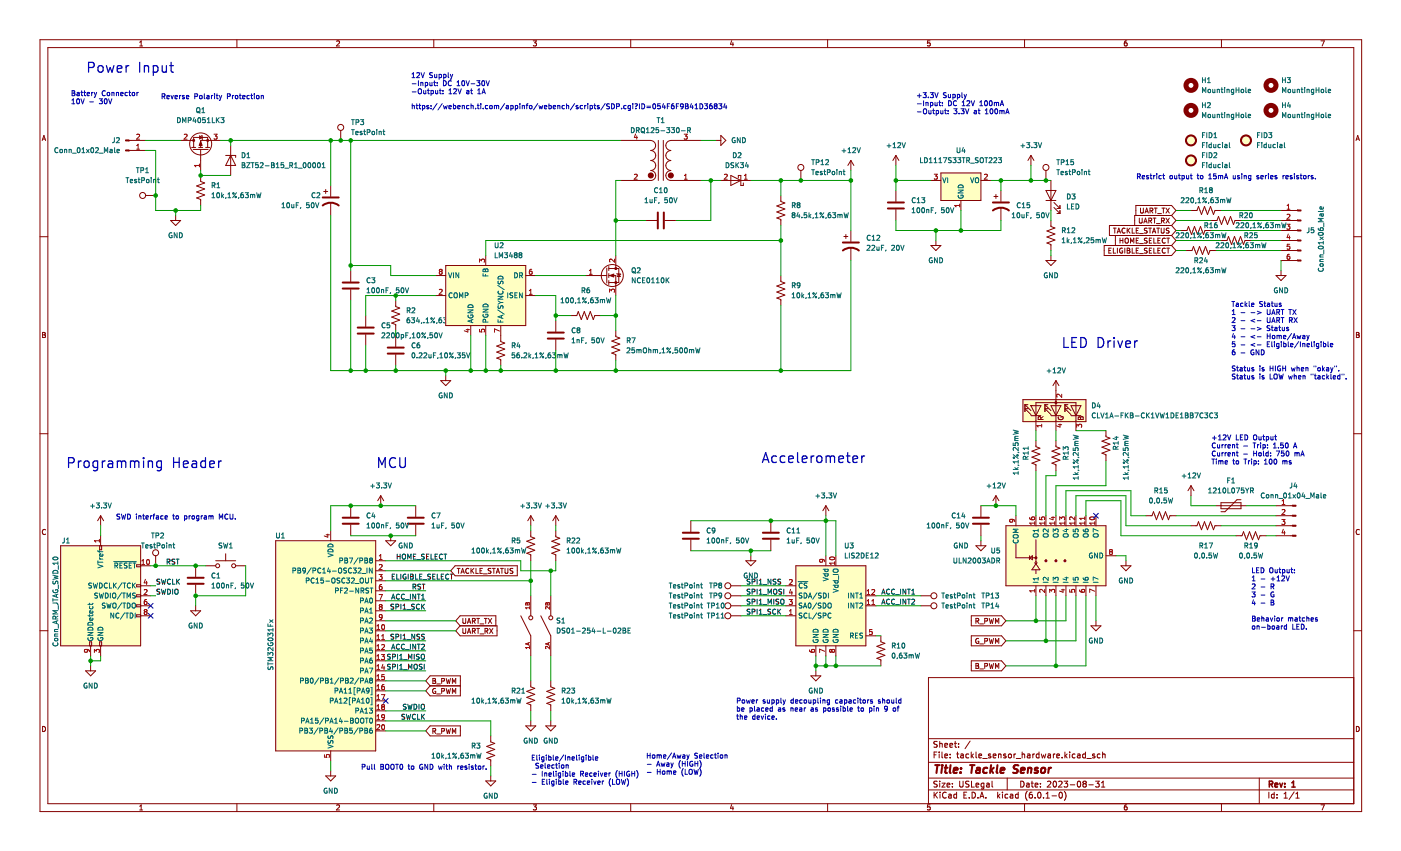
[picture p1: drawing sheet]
<svg xmlns="http://www.w3.org/2000/svg" width="356mm" height="216mm" viewBox="0 0 356 216" stroke-linecap="round" stroke-linejoin="round" font-family="sans-serif">
<path d="M.2 .1h355.4v215.8h-355.4z" fill-rule="evenodd" fill="#fff" stroke="#fff" stroke-width=".25"/>
<g fill="none" stroke="#840000" stroke-width=".25">
<path d="M10.1 10.1h335.5v195.8h-335.5zM12.1 12.1h331.5v191.8h-331.5zM35.5 11.7h.7M35.5 10.7l.3-.3v1.3M60.1 10.1v2M85.4 10.5l.5-.1 .3 .3-.8 1h.8M110.1 10.1v2M135.4 10.4h.8l-.5 .5 .4 .1v.5h-.7M160.1 10.1v2M185.7 10.3l-.3 .9h.8M186 10.8v.9M210.1 10.1v2"/>
<path d="M236.1 10.4h-.7v.6l.6-.1 .1 .6h-.7M260 10.1v2M286 10.4l-.6 .3v.7l.2 .3 .4-.2v-.6h-.4l-.2 .2M310 10.1v2M335.3 10.4h.8l-.5 1.3M10.7 35.7l.4-1.3 .5 1.3M10.8 35.3h.7M32.8 35.6h4.2M32.8 38.2h4.2M45.9 35.6h3.3M48.6 37.4h1.1M49 37.9h3.8"/>
<path d="M49.2 37.4v-2.5h3.5v2.5M50.4 37.4h1M50.7 34.5l.6 .4-.6 .3zM50.9 37.9v5.3M51.2 34.4l.2 1M52.2 37.4h1M56 35.6h-5.1v1.8M57.3 39.4h2.5v.5M58.5 36.9v7.6M58.5 39.4l1.3 2.6h-2.5zM86.5 33.1v2.5M344.2 35.7l.4-1.3 .4 1.3"/>
<path d="M344.3 35.3h.6M37 49.6h2.5M43.3 55.9h2.6l-1.3 1.3zM44.6 54.7v1.2M50.9 44.5v1.5l1 .4-2 .8 2 .7-2 .8 2 .8-2 .7 1 .4v1.5M82.2 48.6h1M82.7 48.1v1M83.9 47.1v2.7M83.9 51.4v3.3M10.1 60.1h2M100.4 76.3v1.5l1.1 .4-2.1 .7 2.1 .8-2.1 .7 2.1 .8-2.1 .8 1 .3v1.6M110.6 75h2.5"/>
<path d="M110.6 69.9h2.5M113.1 67.4h20.3v15.2h-20.3zM123.3 64.8v2.6M133.4 75h2.6M133.4 69.9h2.6M343.6 60.1h2M10.8 84.3h.4l.3 .3-.3 .4 .3 .1v.3l-.2 .2h-.5zM10.8 85h.4M100.4 85.1v2.8M100.4 90v2.8M119.5 82.6v2.5M123.3 82.6v2.5"/>
<path d="M127.1 82.6v4.1l1 .3-2 .8 2 .8-2 .7 2 .8-2 .8 1 .3v1.6M141.1 81.3v2.8M141.1 86.2v2.7M144.9 80.1h1.5l.4-1.1 .7 2.1 .8-2.1 .8 2.1 .7-2.1 .8 2.1 .4-1h1.5M268 96.6l-.7 1.2M268 96.6v12.7M268 96.6l.8 1.2M344.3 84.3h.4l.3 .3-.3 .4 .3 .1v.3l-.2 .2h-.5zM344.3 85h.4M10.1 110h2M259.6 101.4h16v5.6h-16zM260.1 103.7h.8"/>
<path d="M260.1 103.7l1.6 1.5M260.1 102.7v.7M260.1 103.7v.7M260.1 102.7h.8M260.1 102.7l1.6 1.5M261.7 102.9h.1M261.7 105.5h2.5M261.7 102.9h2.5l-1.3 2.6zM262.9 109.3v-7.2h10.2v7.2M262.9 111.8v1.5l1.1 .4-2.1 .8 2.1 .7-2.1 .8 2.1 .7-2.1 .8 1 .4v1.5M264.2 106.4l-.1-.6h-.5l-.1 .6h1.3M264.8 105.7l-.6 .4"/>
<path d="M265.2 103.7h.8M265.2 103.7l1.5 1.5M265.2 102.7v.7M265.2 103.7v.7M265.2 102.7h.8M265.2 102.7l1.5 1.5M266.7 105.5h2.6M266.7 102.9h2.6l-1.3 2.6zM268 111.8v1.5l1 .4-2 .8 2 .7-2 .8 2 .7-2 .8 1 .4v1.5M268.7 105.8a.58 .58 0 0 0 .5 .7 .58 .58 0 0 0 .5-.8h-.4v.2M270.3 102.7v.7M270.3 103.7v.7"/>
<path d="M270.3 103.7l1.5 1.5M270.3 103.7h.8M270.3 102.7l1.5 1.5M270.3 102.7h.8M271.8 105.5h2.6M271.8 102.9h2.6l-1.3 2.6zM273.8 105.8h.2l.3 .2 .2-.3 .3 .1 .1 .6h-1.2zM274.3 106v.4M280.7 109.3v1.5l1 .4-2 .7 2 .8-2 .7 2 .8-2 .8 1 .4v1.5M343.6 110h2M11.5 134.4a.58 .58 0 0 0-.8 .6 .58 .58 0 0 0 .8 .5M15.4 138.5h20.3v25.3h-20.3z"/>
<path d="M25.3 138.5v1h.5v-1M25.5 130.8v2.6M25.5 135.9v2.6M25.5 130.8l-.7 1.3M25.5 130.8l.8 1.3M70 137.2h25.4v53.3h-25.4zM83.9 134.6v2.6M134.7 130.8v2.6M134.7 130.8l-.7 1.3M134.7 130.8l.8 1.3M141.1 130.8v2.6M141.1 130.8l-.8 1.3"/>
<path d="M141.1 130.8l.7 1.3M175.3 132.1v2.8M175.3 136.9v2.8M195.7 132.1v2.8M195.7 136.9v2.8M209.6 128.3v2.5M209.6 128.3l-.7 1.3M209.6 128.3l.8 1.3M252.8 125.8v2.5M252.8 125.8l-.8 1.2M252.8 125.8l.7 1.2M290.9 130.8h1.5l.4-1 .7 2.1 .8-2.1 .8 2.1 .7-2.1 .8 2.1 .4-1.1h1.5"/>
<path d="M302.3 133.4h1.5l.4-1 .8 2 .7-2 .8 2 .7-2 .8 2 .4-1h1.5M302.3 123.2l-.8 1.3M302.3 123.2v2.6M302.3 123.2l.8 1.3M308.6 128.3h7.7M309.9 127.5h5.1v1.6h-5.1zM313.7 135.9h1.5l.4-1 .8 2 .7-2 .8 2 .8-2 .7 2 .4-1h1.5M315 126.8h-1l-3.1 3h-1M323.9 135.9h4.2M323.9 133.4h4.2M323.9 130.8h4.2M323.9 128.3h4.2"/>
<path d="M345 134.4a.58 .58 0 0 0-.8 .6 .58 .58 0 0 0 .8 .5M35.7 143.3h-1v.5h1M35.7 148.4h-1v.5h1M35.7 150.9h-1v.5h1M35.7 153.4h-1v.5h1M35.7 156h-1v.5h1M35.7 143.5h2.5M35.7 151.2h2.5M35.7 148.6h2.5M35.7 153.7h2.5M35.7 156.2h2.5M39.5 141v2.5"/>
<path d="M48.4 155h2.5l-1.2 1.2zM49.7 143.5v2.8M49.7 148.4v2.8M49.7 153.7v1.3M52.2 143.5h2.5M54.7 142.3h5.1M57.3 140.5v1.8M59.8 143.5h2.6M95.4 155h2.5M95.4 142.3h2.5M95.4 144.8h2.5M95.4 147.3h2.5"/>
<path d="M95.4 149.9h2.5M95.4 152.4h2.5M95.4 157.5h2.5M185.5 151.2h2.5M185.5 148.6h2.5M185.5 153.7h2.5M189.3 142.3h2.5l-1.2 1.2zM190.6 141v1.3M199.5 151.2h2.5M199.5 148.6h2.5M199.5 153.7h2.5M199.5 156.2h2.5"/>
<path d="M202 143.5h17.8v20.3h-17.8zM209.6 141v2.5M212.2 141v2.5M219.8 151.2h2.5M219.8 153.7h2.5M10.1 160h2M21.7 170.2h2.6l-1.3 1.3zM22.7 163.8v-1h.6v1M23 163.8v2.6M23 168.9v1.3M25.3 163.8v-1h.5v1M25.5 163.8v2.6"/>
<path d="M95.4 160h2.5M95.4 170.2h2.5M95.4 162.6h2.5M95.4 165.1h2.5M95.4 167.7h2.5M95.4 172.7h2.5M95.4 175.3h2.5M95.4 177.8h2.5M134.7 172.7v1.6l1 .3-2 .8 2 .8-2 .7 2 .8-2 .7 1 .4v1.6M205.8 171.5h2.5l-1.2 1.2zM207.1 163.8v2.6M207.1 170.2v1.3"/>
<path d="M209.6 163.8v2.6M212.2 163.8v2.6M219.8 161.3h2.5M223.6 161.3v1.5l1 .4-2 .8 2 .7-2 .8 2 .8-2 .7 1 .4v1.5M343.6 171.9h-107.9v32M343.6 160h2M10.8 184.3a.66 .66 0 0 1 .8 .6 .66 .66 0 0 1-.8 .7zM82.7 196.9h2.5l-1.3 1.2zM83.9 190.5v2.5M83.9 195.6v1.3M95.4 180.4h2.5M95.4 182.9h2.5"/>
<path d="M95.4 185.4h2.5M138.5 184.2h2.6l-1.3 1.2zM139.8 182.9v1.3M235.7 197.4h107.9M235.7 193.4h107.9M235.7 187.4h107.9M237.1 191.5h.5M237.8 190.8h-.7v1.5M237.9 198.3h-.8v.5l.6 .2 .2 .4-.3 .3-.6-.1M237.9 188.2h-.8v.5l.6 .2 .2 .4-.3 .3-.6-.1M238.4 190.8v.1M238.4 191.3v1"/>
<path d="M238.5 188.1v1.5M238.5 198.2v.1M238.5 198.7v1M238.5 188.7h.6l.1 .9M239.1 198.7h.8l-.8 1h.8M239.1 190.8v1.3l.2 .2M239.8 191.8l.7-.2-.1-.2-.4-.1-.2 .2 .1 .7h.5M239.8 189.1l.7-.2-.1-.2-.4-.1-.2 .2 .1 .7h.5M240.4 199.2l.7-.2-.1-.2-.4-.1-.2 .2v.7h.6M241.1 189.1l.7-.2-.1-.2-.4-.1-.2 .2 .1 .7h.5M241.2 192.1v.2M241.2 191.4v.1"/>
<path d="M241.7 199.5v.2M241.7 198.8v.1M242.2 188.6h.6M242.4 188.1v1.3l.4 .2M242.8 191.3h.6M243 190.8v1.3l.4 .2M243.3 189.4v.2M243.3 188.7v.1M243.6 198.2v1.2l.3 .3 .4-.1 .1-.2v-1.2M243.9 191.4h.5l.1 .9M244.5 191.6l-.7 .3 .2 .4 .5-.1M245.9 191.4l-.5-.1-.2 .3 .1 .6h.6"/>
<path d="M245.9 198.3l-.5-.1-.3 .3 .1 .3 .7 .3v.4l-.8 .1M246.2 188l-1.3 1.9M246.5 190.8v1.5M246.6 198.2v1.5h.7M246.7 191.7l.4 .6M247.1 191.3l-.6 .6M247.7 199.2l.7-.2v-.2l-.5-.1-.2 .2 .1 .7h.6M247.7 190.8v1.3l.2 .2M248.4 191.8l.8-.2-.1-.2-.4-.1-.3 .2 .1 .7h.6M249.4 192.4h1.2M249.7 198.8l-.4-.1-.3 .3 .2 .6h.5M249.7 198.7v1.2l-.3 .3-.3-.1"/>
<path d="M250.4 198.8h.6l.1 .9M251.1 199l-.7 .3 .2 .4 .5-.1M251.4 191.4l-.3-.1-.2 .2v.2l.5 .2v.3h-.5M251.8 198.2v1.3l.2 .2M252.1 191.8l.7-.2-.1-.2-.4-.1-.2 .2 .1 .7h.5M253.4 191.4h.6l.1 .9M253.4 191.3v1M255.3 191.4l-.4-.1-.2 .2 .1 .2 .5 .2v.3h-.6M255.7 197.4v3M256 191.4l.2-.1 .5 .1-.1 .8-.6-.1zM257.4 191.3v1M257.8 191.3l-.4 .3"/>
<path d="M257.9 192.4h1.2M259.1 198.2a.76 .76 0 0 1 .8 .7 .76 .76 0 0 1-.8 .8zM259.4 191.4h.6l.1 .9M259.4 190.8v1.5M260.6 198.8h.6v.9M260.8 191.4h.6v.9M261.2 199l-.7 .3 .2 .4 .5-.1M261.4 191.6l-.7 .3 .2 .4 .5-.1M261.7 198.7h.6M261.9 198.2v1.3l.4 .2M262.2 191.3v1M262.6 191.3l-.4 .3"/>
<path d="M262.7 199.2l.7-.2v-.2l-.5-.1-.2 .2 .1 .7h.6M263.7 191.4l-.4-.1-.3 .3 .2 .6h.5M263.7 190.8v1.5M264.1 199.5v.2M264.1 198.8v.1M264.3 191.3l.3 1 .3-.7 .3 .7 .2-1M265.9 198.3l.5-.1 .3 .4-.9 1.1h.9M266 191.4h.6l.1 .9M266.7 191.6l-.8 .3 .3 .4 .5-.1M267.4 191.3v1M267.4 198.3l.3-.1a.8 .8 0 0 1 .5 .7 .8 .8 0 0 1-.5 .8l-.4-.6zM267.8 191.3l-.4 .3"/>
<path d="M268.2 191.8l.7-.2v-.2l-.5-.1-.2 .2 .1 .7h.6M268.7 198.3l.6-.1 .3 .4-.9 1.1h.9M269.6 192.1v.2M270.1 198.2h.9l-.5 .6 .4 .1v.6l-.2 .2-.6-.2M270.3 190.8v1.5M270.4 191.7l.5 .6M270.9 191.3l-.6 .6M271.5 190.8v.1M271.5 191.3v1M271.6 199.1h1.2M272.9 191.4l-.5-.1-.3 .3 .2 .6h.6M273.5 191.4h.6v.9"/>
<path d="M273.6 198.3l.2-.1a.8 .8 0 0 1 .5 .7 .8 .8 0 0 1-.5 .8l-.4-.6zM274.1 191.6l-.7 .3 .2 .4 .5-.1M275.1 198.8l-.2-.3 .2-.3h.3l.3 .3-.3 .3M275.1 198.8l-.2 .3v.4l.2 .2 .5-.1 .1-.2v-.3l-.3-.3M275.1 198.8h.3M275.5 191.4l-.4-.1-.3 .3 .1 .6h.6M275.5 190.8v1.5M275.9 192.4h1.1M276.4 199.1h1.1M277.9 191.4l-.4-.1-.2 .2 .1 .2 .5 .2v.3h-.6M278.1 198.2h.9l-.5 .6 .4 .1v.6l-.2 .2-.6-.2M279.2 191.4l-.4-.1-.3 .3 .1 .6h.6"/>
<path d="M279.6 199.7h.8M279.6 198.6l.4-.4v1.5M279.9 191.4h.5l.1 .9M279.9 190.8v1.5M319.6 197.4v6.5M344.3 184.3a.66 .66 0 0 1 .7 .6 .66 .66 0 0 1-.7 .7zM35.5 204.6l.3-.4v1.3M35.5 205.5h.7M60.1 203.9v2M85.4 204.3l.5-.1 .3 .4-.8 .9h.8M110.1 203.9v2M135.4 204.2h.8l-.5 .5 .4 .1v.6h-.7"/>
<path d="M160.1 203.9v2M185.7 204.1l-.3 1h.8M186 204.6v.9M210.1 203.9v2M235.7 200.4h107.9M236.1 204.2h-.7v.6l.6-.1 .1 .7h-.7M237.1 201v1.5M237.3 201.6l.6 .9M237.9 201l-.8 .8M238.6 201v.1M238.6 201.5v1M240.2 201.1a.67 .67 0 0 0-1 .6 .67 .67 0 0 0 1 .6"/>
<path d="M240.8 201.6h.6v.9M241.4 201.8l-.7 .3 .2 .4 .5-.1M242.8 201.6l-.4-.1-.3 .3 .1 .6h.6M242.8 201v1.5M244.7 201.7h.5M245.4 201h-.7v1.5h.7M246 202.3v.2M246.7 201a.76 .76 0 0 1 .9 .7 .76 .76 0 0 1-.9 .8zM248.2 202.3v.2M248.7 202.5l.5-1.5 .5 1.5M248.9 202.1h.7M250.2 202.3v.2"/>
<path d="M253.2 201v1.5M253.4 201.9l.4 .6M253.8 201.5l-.6 .6M254.4 201v.1M254.4 201.5v1M255.8 201.6l-.4-.1-.3 .3 .1 .6h.6M256.4 201.6h.6l.1 .9M257.1 201.8l-.7 .3 .2 .4 .5-.1M258.4 201.6l-.4-.1-.3 .3 .2 .6h.5M258.4 201v1.5M260 203.9v2M260.7 200.8a1.72 1.72 0 0 0 0 2.3"/>
<path d="M261.9 201l-.4 .1-.2 .2-.1 .9 .3 .3 .5-.2-.1-.7h-.4l-.3 .2M262.7 202.3v.2M263.5 201.1l.2-.1a.8 .8 0 0 1 .5 .7 .8 .8 0 0 1-.5 .8l-.3-.6zM264.9 202.3v.2M265.5 202.5h.9M265.5 201.4l.4-.4v1.5M267 201.9h1.2M268.9 201.1l.3-.1a.8 .8 0 0 1 .5 .7 .8 .8 0 0 1-.5 .8l-.4-.6zM270.1 200.8a1.72 1.72 0 0 1 0 2.3M286 204.2l-.6 .3v.7l.2 .3 .4-.1v-.7h-.4l-.2 .2M310 203.9v2M322.1 201v1.5"/>
<path d="M323.4 201.6l-.4-.1-.3 .3 .1 .6h.6M323.4 201v1.5M324.1 202.3v.2M324.1 201.6v.1M325.9 202.5h.9M325.9 201.4l.4-.4v1.5M328.5 200.9l-1.3 1.9M328.9 202.5h.9M328.9 201.4l.4-.4v1.5M335.3 204.2h.8l-.5 1.3"/>
<circle cx="50.9" cy="36.5" r="2.79"/>
<circle cx="86.5" cy="32.3" r=".76"/>
<circle cx="36.2" cy="49.6" r=".76"/>
<circle cx="39.5" cy="140.2" r=".76"/>
<circle cx="55.2" cy="143.5" r=".51"/>
<circle cx="59.3" cy="143.5" r=".51"/>
<circle cx="184.7" cy="153.7" r=".76"/>
<circle cx="184.7" cy="148.6" r=".76"/>
<circle cx="184.7" cy="151.2" r=".76"/>
</g>
<path d="M322.2 199l.7-.1 .1-.6-.8-.1v1.5M322.5 199l.5 .7M323.6 199.2l.7-.2-.1-.2-.4-.1-.2 .2 .1 .7h.5M324.8 198.7l.4 1 .3-1M326.1 199.5v.2M326.1 198.8v.1M327.9 199.7h.8M327.9 198.6l.4-.4v1.5" fill="none" stroke="#840000" stroke-width=".39"/>
<g fill="none" stroke="#840000" stroke-width=".52">
<path d="M237.4 194.1h1.1M237.9 194.1l-.2 2M239.1 194.8l-.2 1.3M239.2 194.1v.2M239.8 194.8h.7M240.1 194.1l-.2 1.7 .5 .3M241.3 194.1l-.2 1.7 .2 .3M242.1 195.4l.9-.1v-.4l-.6-.1-.3 .3v.9h.7M243.8 195.9v.2M243.9 194.9v.2M246.2 194.1h1.2M246.8 194.1l-.3 2"/>
<path d="M247.9 194.9h.8l-.1 1.2M248.7 195.3h-.6l-.4 .3 .3 .5 .7-.1M250.6 194.9l-.6-.1-.4 .4 .1 .8h.8M251.6 194.1l-.3 2M251.6 195.3l.5 .8M252.2 194.8l-.8 .7M253.2 194.1l-.2 1.7 .2 .3M254 195.4l.9-.1v-.4h-.8l-.2 .9 .3 .3 .5-.1M258.5 194.2l-.8-.1-.4 .4 .1 .5 .9 .3-.1 .6-.3 .2-.8-.1M259.1 195.4l1-.1-.1-.4-.5-.1-.4 .3v.9h.8M261 195l.3-.2 .4 .1v1.2M261 194.8l-.2 1.3"/>
<path d="M263.5 194.9a.49 .49 0 0 0-.8 .3v.1l.7 .2v.3l-.3 .3-.5-.1M264.4 195l.3-.2 .6 .2v.7l-.3 .3-.5 .1-.2-.2zM266.2 194.8l-.1 1.3M266.8 194.8l-.6 .4"/>
</g>
<g fill="none" stroke="#006464" stroke-width=".25">
<path d="M14.7 37.6a.56 .56 0 0 0-.8 .5 .56 .56 0 0 0 .8 .5M15.3 38l.3-.1 .2 .2v.4l-.2 .2-.4-.2zM16.4 38h.5v.7M16.4 37.9v.8M17.5 38h.5l.1 .7M17.5 37.9v.8M18.4 38.9h1M19.7 37.6l.2-.1a.62 .62 0 0 1 .5 .6 .62 .62 0 0 1-.6 .6l-.2-.4zM20.8 38.7h.7M20.8 37.8l.4-.3v1.2M22 37.9l.6 .8M22.6 37.9l-.6 .8"/>
<path d="M23.2 37.6l.1-.1a.62 .62 0 0 1 .5 .6 .62 .62 0 0 1-.6 .6l-.2-.4zM24.3 37.6l.4-.1 .3 .3-.8 .9h.8M25.2 38.9h1M26.5 38.7v-1.2l.4 .9 .4-.9v1.2M27.9 38h.5l.1 .7M28.5 38.2l-.6 .2 .2 .3h.4M29 34.9v1.1l-.5 .2M29.1 37.5v1.1l.2 .1M29.6 35.1l.5-.2 .2 .4-.8 .9h.8M29.7 38.3l.6-.1-.1-.2-.3-.1-.2 .2 .1 .6h.4M45.1 29.9a.64 .64 0 0 1 .7 .6 .64 .64 0 0 1-.7 .6zM46.3 31.1v-1.2l.5 .9 .4-.9v1.2"/>
<path d="M47.8 30.5h.6l.1-.5-.7-.1v1.2M49.3 29.8l-.3 .9h.8M49.6 30.3v.8M50 27.5l.2-.2 .5 .2v.7l-.1 .3-.4 .1-.2-.2zM50.1 28.3l.7 .4M50.3 30l.2-.1a.62 .62 0 0 1 .5 .6 .62 .62 0 0 1-.6 .6l-.2-.5zM51.2 28.6h.8M51.2 27.7l.4-.4v1.3M52.1 29.9h-.6l-.1 .6 .6-.1 .1 .6h-.7M52.6 31.1h.7M52.6 30.2l.4-.3v1.2M53.9 29.9v1.2h.6"/>
<path d="M54.9 29.9v1.2M55.1 30.4l.5 .7M55.6 29.9l-.7 .7M56.1 29.9h.8l-.5 .4 .4 .2v.5h-.7M61.5 38.7a.64 .64 0 0 1 .7 .7 .64 .64 0 0 1-.7 .6zM62.7 39.1l.3-.4v1.3M89.2 30.4h.7M89.2 32.9h.7M89.6 30.4v1.2M89.6 32.9v1.3M90.3 33.7l.6-.1-.1-.2-.3-.1-.2 .2 .1 .6h.4M90.4 31h.6v-.5l-.6-.1v1.2"/>
<path d="M91.5 30.4h.8l-.4 .4 .3 .2v.5h-.7M91.9 33.4l-.3-.1-.2 .2 .5 .3v.3h-.5M92.3 33.3h.5M92.5 32.9v1.1l.3 .2M93.2 33.6l.6-.1 .1-.5-.7-.1v1.3M94.5 33.4l.3-.1 .3 .3v.3l-.3 .3-.4-.3zM95.6 32.9v.1M95.6 33.3v.9M96.2 33.4h.5l.1 .8M96.2 33.3v.9M97.2 33.3h.5M97.4 32.9v1.1l.3 .2"/>
<path d="M32 45.1h.7M32.3 45.1v1.3M33.1 45.9l.6-.1-.1-.2-.4-.1-.1 .2v.6h.5M34.6 42.5h.7M34.6 45.6l-.3-.1-.2 .2 .5 .3v.3h-.5M35 42.5v1.3M35.1 45.5h.4M35.2 45.1v1.1l.3 .2M35.8 43.2h.6v-.5l-.6-.2v1.3M36 45.8l.6-.1v-.5l-.6-.1v1.3M37 43.8h.7M37 42.9l.3-.4v1.3"/>
<path d="M37.3 45.6l.3-.1 .2 .3v.3l-.2 .3-.4-.3zM38.4 45.1v.1M38.4 45.5v.9M39 45.6h.5v.8M39 45.5v.9M40 45.5h.4M40.1 45.1v1.1l.3 .2M43.6 59.1a.58 .58 0 0 0-.7 .6 .58 .58 0 0 0 .8 .5v-.4h-.3M44.9 59.1v1.2l-.7-1.2v1.2M45.6 59.1a.64 .64 0 0 1 .7 .6 .64 .64 0 0 1-.7 .6zM53.8 49.3l.4-.4v1.3M53.8 50.2h.7"/>
<path d="M53.9 47h.6v-.5l-.6-.1v1.2M54.2 47l.4 .6M55.1 46.7l.3-.3v1.2M55.1 47.6h.7M55.1 49l.2-.1a.62 .62 0 0 1 .5 .7 .62 .62 0 0 1-.6 .5l-.2-.4zM56.3 48.9v1.3M56.4 49.7l.4 .5M56.8 49.3l-.5 .5M57.4 50.1l-.2 .2M57.8 50.2h.8M57.8 49.3l.4-.4v1.3M60 48.9l-.9 1.3"/>
<path d="M60.6 50.1l-.1 .2M61.5 41.3h.4l.2 .2-.2 .4 .3 .4-.2 .2h-.5zM61.5 41.9h.4M61.7 48.9l-.5 .3-.1 .7 .2 .3 .5-.2-.1-.6h-.4l-.2 .2M62.3 48.9h.7l-.4 .5 .4 .1v.5h-.7M62.6 41.3h.9l-.9 1.2h.9M62.7 40h.7M63.6 49.4l.3-.1 .2 .2M63.6 49.3v.9M63.8 41.3h.7M64.1 49.5l.2-.2 .3 .1 .1 .8M64.1 41.3v1.2"/>
<path d="M64.1 49.5v.7M65.2 48.9l.3 1.3 .2-.9 .2 .9 .3-1.3M65.5 41.3h-.6v.6l.6-.1v.6h-.6M66.1 41.4l.4-.1 .3 .3-.8 .9h.8M67.3 42.1h1M68.9 41.3h.4l.3 .2-.3 .4 .3 .4-.2 .2h-.5zM68.9 41.9h.4M70.1 42.5h.7M70.1 41.6l.4-.3v1.2M71.6 52.7h.7M71.6 51.8l.3-.4v1.3M72 41.3h-.6l-.1 .6 .6-.1 .1 .6h-.7"/>
<path d="M72.3 42.7h1M72.9 51.6l.2-.2a.62 .62 0 0 1 .4 .7 .62 .62 0 0 1-.5 .5l-.2-.4zM73.6 41.9h.6v-.5l-.6-.1v1.2M73.9 41.9l.4 .6M74 51.9l.1 .7h.5M74.6 51.9v.8M74.8 42.5h.7M74.8 41.6l.3-.3v1.2M75.2 52h.4M75.7 42.7h1M75.8 51.4h-.6v1.3M76.3 52.6l-.1 .3"/>
<path d="M77.1 41.4l.1-.1a.62 .62 0 0 1 .5 .6 .62 .62 0 0 1-.6 .6l-.2-.4zM78.3 41.4l.2-.1a.62 .62 0 0 1 .4 .6 .62 .62 0 0 1-.6 .6l-.1-.4zM78.5 51.4h-.6l-.1 .6h.6l.1 .6h-.7M79.1 51.6l.2-.2a.62 .62 0 0 1 .5 .7 .62 .62 0 0 1-.6 .5l-.2-.4zM79.5 41.4l.2-.1a.62 .62 0 0 1 .4 .6 .62 .62 0 0 1-.6 .6l-.1-.4zM80 49a.56 .56 0 0 0-.8 .5 .56 .56 0 0 0 .8 .5M80.1 51.4l.4 1.3 .4-1.3M80.5 49l.4-.1 .3 .4-.8 .9h.8M80.7 41.4l.2-.1a.62 .62 0 0 1 .4 .6 .62 .62 0 0 1-.5 .6l-.2-.4zM81.8 42.5h.7M81.8 41.6l.3-.3v1.2M103.4 78.8l.6-.1v-.5l-.6-.1v1.3"/>
<path d="M103.7 78.8l.4 .6M104.6 78.2l.5-.1 .2 .4-.8 .9h.8M113.8 69.2l.5 1.3 .4-1.3M114.7 74.4a.56 .56 0 0 0-.7 .5 .56 .56 0 0 0 .7 .5M115.1 69.2v1.3M115.3 74.5l.2-.2 .5 .2 .1 .6-.2 .4-.4 .1-.2-.2zM116.4 69.2v1.3l-.7-1.3v1.3M116.6 75.6v-1.3l.4 .9 .5-.9v1.3M118.1 75l.6-.1v-.5l-.6-.1v1.3M118.8 78.6h1.3l-1.3 .8h1.3M118.8 80a.58 .58 0 0 0 .6 .7 .58 .58 0 0 0 .5-.8h-.4v.2M119 77.4a.66 .66 0 0 1 .7-.1 .66 .66 0 0 1 .4 .7h-1.3z"/>
<path d="M122.6 69.4v.6h1.3M122.6 78.4h1.3l-1.3 .8h1.3M122.7 79.8a.58 .58 0 0 0 .5 .7 .58 .58 0 0 0 .5-.8h-.4v.3M122.7 68.3h.3l.2 .2 .2-.3 .3 .1 .2 .6h-1.3zM122.8 77.2a.66 .66 0 0 1 .7 0 .66 .66 0 0 1 .4 .6h-1.3zM123.2 68.5v.4M123.2 69.6v.4M125.7 61.6v1l.2 .3 .5-.3v-1M125.7 64.1v1.3h.6M126.3 78.6l1.7 1.1M126.3 72.4l1.7 1.1M126.4 76.3l.7 .5"/>
<path d="M126.4 75.2h1.3l-1.3 .7h1.3M126.5 71.3v.7a.53 .53 0 0 0 .7-.6h.4v.6M126.5 77.5v.7a.53 .53 0 0 0 .7-.6l.4 .1v.6M126.5 73.9a.56 .56 0 0 0 .5 .7 .56 .56 0 0 0 .6-.7M126.6 70.2a.66 .66 0 0 1 .7-.1 .66 .66 0 0 1 .4 .7h-1.3zM126.7 65.4v-1.3l.4 .9 .5-.9v1.3M127 61.7l.4-.1 .3 .4-.8 .9h.8M127.1 76.8h.6M127.1 76.8l-.7 .4M127.7 80l-1.3 .4 1.3 .4M128.1 64.1h.7l-.4 .5 .4 .1v.6h-.7M128.9 74.3v1.3"/>
<path d="M129.6 64.1l-.3 .9h.8M129.9 64.6v.8M130.1 74.3l-.6 .1a.53 .53 0 0 0 .6 .7l-.1 .4h-.6M130.6 69.2a.64 .64 0 0 1 .8 .6 .64 .64 0 0 1-.8 .7zM130.7 74.9h.4M130.8 64.7l-.3 .2 .3 .5 .5-.2-.3-.5M130.8 64.7l-.3-.3 .3-.3 .5 .3-.3 .3M130.8 64.7h.2M131.3 74.3h-.6v1.3h.6M131.9 69.9l.6-.1 .1-.5-.7-.1v1.3M132 64.7l-.3 .2 .3 .5 .5-.2-.3-.5M132 64.7l-.3-.3 .3-.3 .5 .3-.3 .3"/>
<path d="M132 64.7h.2M132.2 69.9l.4 .6M132.6 74.3v1.3l-.8-1.3v1.3M142.4 76.8h.7M142.4 75.9l.4-.3v1.2M143.7 75.7l.2-.1a.62 .62 0 0 1 .5 .6 .62 .62 0 0 1-.6 .6l-.2-.5zM144.9 75.7l.2-.1a.62 .62 0 0 1 .5 .6 .62 .62 0 0 1-.6 .6l-.2-.5zM146.1 76.8l-.1 .2M146.6 75.9l.4-.3v1.2M146.6 76.8h.8M147.7 73.7l.7-.1v-.5l-.7-.1v1.3M148 73.7l.5 .6"/>
<path d="M148.8 75.6l-1 1.2M149.4 76.8l-.1 .2M149.6 73l-.6 .3v.7l.2 .3 .4-.1v-.6l-.4-.1-.2 .2M150.5 75.6l-.5 .3-.1 .7 .2 .2 .5-.1-.1-.6-.4-.1-.2 .3M151 75.6h.8l-.4 .4 .4 .2v.5h-.8M152.4 76.1l.3-.1 .2 .2M152.4 76v.8M152.9 76.2l.2-.2h.3l.1 .8M152.9 76.2v.6M153.9 75.6l.3 1.2 .3-.9 .2 .9 .3-1.2M103.9 80.6l-.5 .3-.1 .8 .2 .2 .5-.1-.1-.6-.4-.1-.2 .3M104.5 80.6h.7l-.4 .5 .4 .1v.6h-.7"/>
<path d="M104.7 89.6l.2-.1a.62 .62 0 0 1 .4 .7 .62 .62 0 0 1-.5 .5l-.2-.4zM105.4 87.1a.56 .56 0 0 0-.8 .5 .56 .56 0 0 0 .8 .5M105.8 90.7v.1M106 80.6l-.3 .9h.8M106.3 81.1v.8M106.4 89.6l.5-.1 .2 .4-.8 .9h.8M106.4 87l-.5 .3-.1 .7 .3 .3 .4-.2-.1-.6h-.3l-.3 .2M107 81.8l-.1 .3M107.6 81.8v.1M107.6 89.6l.5-.1 .2 .4-.8 .9h.8M108.1 81.9h.8M108.1 81l.4-.4v1.3"/>
<path d="M108.9 89.9v.8h.5M109.4 89.9v.9M110 90.1h.4M110.3 80.6l-1 1.3M110.6 89.5h-.6v1.3M110.9 81.8l-.1 .3M111.2 90.7l-.2 .3M111.6 90.8h.8M111.6 89.9l.4-.4v1.3M112 80.6l-.5 .3-.1 .8 .2 .2 .5-.1-.1-.6-.4-.1-.2 .3M112.6 80.6h.7l-.4 .5 .4 .1v.6h-.7M113 89.6l.2-.1a.62 .62 0 0 1 .4 .7 .62 .62 0 0 1-.6 .5l-.1-.4z"/>
<path d="M113.9 81.2l.3-.1 .2 .1M113.9 81.1v.8M114.4 81.2l.2-.1h.3l.1 .8M114.4 81.2v.7M115 89.5l-.9 1.3M115.5 80.6l.3 1.3 .2-.9 .2 .9 .3-1.3M115.6 90.7l-.1 .3M116.1 89.5h.7l-.4 .5 .4 .1v.6h-.7M118 89.5h-.6l-.1 .6h.6l.1 .6h-.7M118.4 89.5l.4 1.3 .5-1.3M119.7 81.2v.6M120.1 81l-1.3 .5 1.3 .4"/>
<path d="M123.3 81.7l-.1-.6-.5-.1-.1 .7h1.3M126.4 81.1v.6h1.3M127 81.3v.4M127.3 80.1v.6M130 87.6h.6l.1-.5-.7-.1v1.3M130.3 87.6l.4 .7M130.6 89.5h-.6v.6h.6v.6h-.6M131.5 86.9l-.3 .9h.8M131.8 89.5l-.6 .3v.7l.2 .3 .4-.1v-.6l-.4-.1-.2 .2M131.8 87.4v.9M132.4 90.7v.1M133 89.6l.5-.1 .2 .4-.8 .9h.8"/>
<path d="M134.3 89.5v1.3M134.4 90.3l.3 .5M134.7 89.9l-.4 .5M135.3 90.7l-.1 .3M135.8 90.8h.8M135.8 89.9l.4-.4v1.3M138 89.5l-1 1.3M138.6 90.7l-.1 .3M139.7 89.5l-.5 .3-.1 .7 .2 .3 .5-.1-.1-.6-.4-.1-.2 .2M140.2 89.5h.8l-.4 .5 .4 .1v.6h-.8M141.6 90.1l.3-.2 .2 .2M141.6 89.9v.9"/>
<path d="M142.1 90.1l.2-.2 .3 .1 .1 .8M142.1 90.1v.7M143.1 89.5l.3 1.3 .3-.9 .2 .9 .3-1.3M145.2 87h.7M145.2 86.1l.4-.4v1.3M146 83.3a.56 .56 0 0 0-.8 .5 .56 .56 0 0 0 .8 .5M146.5 86.1v.9M146.5 86.3l.4-.1 .1 .8M146.7 83.7l-.2 .3 .2 .4 .5-.2-.3-.5M146.7 83.7l-.2-.2 .2-.3 .5 .2-.3 .3M146.7 83.7h.2M147.6 86.3h.4"/>
<path d="M148.2 85.7h-.6v1.3M148.8 86.9l-.2 .3M150.9 85.7h-.6l-.1 .6h.6l.1 .6h-.7M151.5 85.8l.2-.1a.62 .62 0 0 1 .5 .7 .62 .62 0 0 1-.6 .5l-.2-.4zM152.5 85.7l.4 1.3 .5-1.3M265.8 94.1h.9M266.3 93.6v1M267.3 94.6h.7M267.3 93.7l.4-.4v1.3M268.5 93.5l.5-.2 .2 .4-.8 .9h.8M269.6 93.3l.4 1.3 .4-1.3M257.2 112.4v.6h.6l-.1-.6h.6v.6"/>
<path d="M257.2 119.1h1.2M257.2 115.3l1.2 1M257.2 109.1l1.2 .3-.9 .3 .9 .2-1.2 .3M257.6 118.6l.5 .5M257.6 111.8h.8M257.8 111.2l-.2 .2 .1 .4M257.8 111.2h.6M258.4 114.7l.2 .2M258.4 118l.2 .1M258.4 113.5v.8l-.9-.8-.3 .3 .1 .5M258.4 116.8v.7M258.4 119.6v.8"/>
<path d="M258.4 118.6l-.4 .4M258.4 117.2h-1.2l.3 .3M258.4 110.7l-.8 .1v.3l.2 .1M260.4 116.5l-.1-.6-.5-.1-.1 .7h1.3M261 114.9h-1.3l.4 .4M261 115.8l-.6 .4M261 113.4v.7M261 114.6v.7M261 113.7h-1.3l.4 .4M269.9 114.1v-.7l.4 .4 .2-.4h.5v.7M270.5 116.5v-.6l-.5-.1-.1 .7h1.2M271.1 115.8l-.6 .4"/>
<path d="M271.1 114.9h-1.2l.3 .4M271.1 114.6v.7M272.4 113.7v.6h.6l-.1-.6h.6v.6M272.4 116.6l1.3 1M272.4 110.4l1.3 .3-.9 .2 .9 .3-1.3 .3M272.8 119.9l.5 .5M272.8 113h.9M273 112.5l-.2 .2 .1 .3M273 112.5h.7M273.6 116l.2 .1M273.6 119.3l.2 .1M273.7 114.8v.8l-.9-.8-.4 .2 .1 .5"/>
<path d="M273.7 118.1v.7M273.7 119.9l-.5 .3M273.7 118.4h-1.3l.4 .4M273.7 112h-.8l-.1 .3 .2 .2M277.3 102.2a.64 .64 0 0 1 .7 .7 .64 .64 0 0 1-.7 .6zM278 104.9a.56 .56 0 0 0-.8 .5 .56 .56 0 0 0 .8 .5M278.6 104.8v1.2h.6M278.8 102.2l-.3 .9h.8M279.1 102.6v.9M279.4 104.8l.4 1.2 .4-1.2M280.6 106h.7M280.6 105.1l.4-.3v1.2"/>
<path d="M281.7 106l.4-1.2 .4 1.2M281.8 105.7h.6M283 105.5h.9M283 110.9h.8M283.2 114v-.6l-.5-.1-.1 .7h1.2M283.4 110.8v.7l-.9-.3M283.8 113.2l-.6 .5M283.8 112v.7M283.8 112.4h-1.2l.3 .3M284.5 105.4h.5M285.1 113.7v.6h.6l-.1-.6h.6v.6M285.1 116.6l1.3 1"/>
<path d="M285.1 110.4l1.3 .3-.9 .2 .9 .3-1.3 .3M285.1 104.8h-.6v1.2M285.5 113h.9M285.5 119.9l.5 .5M285.6 104.8v1.2M285.7 112.5h.7M285.7 112.5l-.2 .2 .1 .3M285.8 105.3l.6 .7M286.3 119.3l.2 .1M286.3 116l.2 .1M286.4 104.8l-.8 .7M286.4 112h-.8l-.1 .3 .2 .2"/>
<path d="M286.4 118.4h-1.3l.4 .4M286.4 114.8v.8l-.9-.8-.4 .2 .1 .5M286.4 118.1v.7M286.4 119.9l-.5 .3M286.9 104.8h.4l.3 .2-.3 .4 .3 .4-.2 .2h-.5zM286.9 105.4h.4M288.2 105.5h.9M290.5 104.9a.56 .56 0 0 0-.8 .5 .56 .56 0 0 0 .8 .5M291 104.8v1.2M291.2 105.3l.5 .7M291.7 104.8l-.7 .7M292.2 106h.7"/>
<path d="M292.2 105.1l.4-.3v1.2M293.3 104.8l.4 1.2 .5-1.2M294.5 104.8l.3 1.2 .2-.9 .2 .9 .3-1.2M296 106h.7M296 105.1l.3-.3v1.2M297.2 104.8a.64 .64 0 0 1 .8 .6 .64 .64 0 0 1-.8 .6zM298.5 105.4h.4M299.1 104.8h-.6v1.2h.6M299.6 106h.7M299.6 105.1l.4-.3v1.2M300.9 104.8h.4l.2 .2-.2 .4 .3 .4-.3 .2h-.4zM300.9 105.4h.4"/>
<path d="M302.1 104.8h.5l.2 .2-.2 .4 .3 .4-.3 .2h-.5zM302.1 105.4h.5M303.3 104.8h.8l-.5 1.2M303.9 120l.4 1.3 .4-1.3M305.3 104.9a.56 .56 0 0 0-.8 .5 .56 .56 0 0 0 .8 .5M305.8 104.8h.7l-.4 .4 .4 .2v.5h-.7M307.8 104.9a.56 .56 0 0 0-.8 .5 .56 .56 0 0 0 .8 .5M308.2 104.8h.8l-.4 .4 .4 .2v.5h-.8M16.3 136.5v1.1l-.5 .2M16.9 137.8h.7M16.9 136.9l.3-.4v1.3M23 128.4h1"/>
<path d="M23.5 127.9v1M24.5 127.6h.7l-.4 .5 .4 .1v.6h-.7M24.8 139.7l.2 .3h1.1M25.3 139.7v.5M25.8 128.8v.1M26.3 127.6h.8l-.5 .5 .4 .1v.6h-.7M27.4 127.6l.4 1.3 .5-1.3M35.9 137.8h.7M36.3 137.8v1.2M37 138.6l.6-.1-.1-.3h-.3l-.2 .2v.6h.5M38.4 135.2h.8M38.6 138.2h-.3l-.2 .2 .5 .3v.3h-.5"/>
<path d="M38.8 135.2v1.3M39 138.2h.5M39.2 137.8v1l.3 .2M39.6 135.9l.6-.1v-.5l-.6-.1v1.3M39.9 138.4h.6l.1-.5-.7-.1v1.2M40.8 135.3l.5-.1 .2 .4-.8 .9h.8M41.2 138.3h.5l-.1 .7-.4-.1zM42.3 137.8v.1M42.3 138.2v.8M42.9 138.2v.8M42.9 138.3l.5-.1 .1 .8M43.9 138.2h.5"/>
<path d="M44.1 137.8v1l.3 .2M56.3 137.8l-.7 .1a.53 .53 0 0 0 .7 .6l-.1 .5h-.6M56.7 137.8l.3 1.2 .3-.9 .2 .9 .3-1.2M58.2 139h.8M58.2 138.1l.4-.3v1.2M70.2 135.2v1.1l.2 .2 .5-.2v-1.1M71.5 136.5h.7M71.5 135.6l.3-.4v1.3M83.4 139.4a.66 .66 0 0 1 .8-.1 .66 .66 0 0 1 .3 .7h-1.3zM83.4 138.1a.66 .66 0 0 1 .8 0 .66 .66 0 0 1 .3 .6h-1.3zM132.2 128.4h.9M132.7 127.9v1"/>
<path d="M133.6 127.6h.8l-.4 .5 .4 .1v.6h-.8M135 128.8v.1M135.4 127.6h.8l-.4 .5 .4 .1v.6h-.8M136.6 127.6l.4 1.3 .4-1.3M138.5 128.4h1M139 127.9v1M140 127.6h.8l-.5 .5 .4 .1v.6h-.7M141.3 128.8v.1M141.8 127.6h.8l-.4 .5 .3 .1v.6h-.7M142.9 127.6l.5 1.3 .4-1.3M179.5 137.8h.7M179.5 136.9l.3-.4v1.3"/>
<path d="M180.3 134.1a.56 .56 0 0 0-.8 .5 .56 .56 0 0 0 .8 .5M180.8 136.6l.2-.1a.62 .62 0 0 1 .4 .6 .62 .62 0 0 1-.5 .6l-.2-.4zM181.5 134.5l-.3 .2h-.3l-.1-.6 .4-.1 .3 .2-.1 .7-.5 .3M182 136.6l.2-.1a.62 .62 0 0 1 .4 .6 .62 .62 0 0 1-.5 .6l-.2-.4zM183.2 137h.4l.1 .8M183.2 136.9v.9M184.3 137.1h.4M184.9 136.5h-.6v1.3M185.5 137.7l-.2 .2M187.6 136.5h-.6l-.1 .6 .6-.1 .1 .6h-.7M188.2 136.6l.2-.1a.62 .62 0 0 1 .5 .6 .62 .62 0 0 1-.6 .6l-.2-.4zM189.2 136.5l.4 1.3 .5-1.3"/>
<path d="M199.8 137.8h.7M199.8 136.9l.3-.4v1.3M200.6 134.1a.56 .56 0 0 0-.8 .5 .56 .56 0 0 0 .8 .5M201.1 136.9v.8l.5-.1M201.1 135.2h.7M201.1 134.3l.3-.3v1.2M201.6 136.9v.9M202.2 137.1h.4M202.3 135.2h.7M202.3 134.3l.3-.3v1.2M202.8 136.5h-.6v1.3M203.4 137.7l-.2 .2"/>
<path d="M205.5 136.5h-.6l-.1 .6 .6-.1 .1 .6h-.7M206.1 136.6l.2-.1a.62 .62 0 0 1 .5 .6 .62 .62 0 0 1-.6 .6l-.2-.4zM207.1 125.9h.9M207.1 136.5l.4 1.3 .4-1.3M207.6 125.4v.9M208.5 125.1h.8l-.4 .5 .4 .1v.5h-.8M209.9 126.2v.1M210.3 125.1h.8l-.4 .5 .4 .1v.5h-.8M211.5 125.1l.4 1.2 .4-1.2M214.6 137.8v1l.2 .2 .5-.2v-1M215.8 137.8h.8l-.5 .4 .4 .2v.5h-.7M250.5 123.3h1"/>
<path d="M251 122.8v1M252.1 123.8h.7M252.1 122.9l.3-.4v1.3M253.3 122.6l.4-.1 .3 .4-.8 .9h.8M254.4 122.5l.4 1.3 .4-1.3M258.4 120h-1.2l.3 .4M272.4 120.4h1.3M273.7 121.3h-1.3l.4 .3M273.7 120.9v.7M285.1 120.4h1.3M286.4 121.3h-1.3l.4 .3M286.4 120.9v.7"/>
<path d="M291.9 126.5l.2-.2a.62 .62 0 0 1 .4 .7 .62 .62 0 0 1-.5 .5l-.2-.4zM293.1 127.5l-.1 .3M293.1 124.5l.6-.1 .1-.5-.7-.1v1.3M293.4 124.5l.5 .6M293.7 126.5l.2-.2a.62 .62 0 0 1 .4 .7 .62 .62 0 0 1-.5 .5l-.2-.4zM294.3 125.1h.8M294.3 124.2l.4-.4v1.3M294.9 127.5v.1M296.1 126.3h-.6l-.1 .6h.6l.1 .6h-.7M296.2 123.8h-.6v.6l.6-.1v.6h-.6M296.5 126.3l.4 1.3 .2-.9 .2 .9 .3-1.3M300.1 120.8h.9"/>
<path d="M300.5 120.3v1M301.6 121.3h.7M301.6 120.4l.3-.4v1.3M302.8 120.1l.5-.1 .2 .4-.8 .9h.8M304.6 138.4h.6v-.5l-.6-.1v1.2M304.9 138.4l.4 .6M305.8 139h.7M305.8 138.1l.3-.3v1.2M306.8 125.1h.7M306.8 124.2l.3-.4v1.3M306.9 137.8h.9l-.6 1.2M308 123.9l.5-.1 .2 .4-.8 .9h.8"/>
<path d="M309.2 125.1h.7M309.2 124.2l.3-.4v1.3M310.5 123.9l.2-.1a.62 .62 0 0 1 .4 .7 .62 .62 0 0 1-.5 .5l-.2-.4zM311.6 121.9h.4M311.7 123.8v1.3h.6M312.2 121.3h-.6v1.2M312.6 122.5h.8M312.6 121.6l.4-.3v1.2M312.8 123.9l.1-.1a.62 .62 0 0 1 .5 .7 .62 .62 0 0 1-.6 .5l-.2-.4zM313.8 123.8h.8l-.5 1.3M315.7 123.8h-.6l-.1 .6 .7-.1v.6h-.7M316 138.4h.6v-.5l-.6-.1v1.2"/>
<path d="M316.1 123.8l.5 .7M316.3 138.4l.4 .6M316.6 124.5v.6M317 123.8l-.4 .7M317.2 139h.7M317.2 138.1l.4-.3v1.2M317.4 124.5l.6-.1 .1-.5-.7-.1v1.3M317.7 124.5l.4 .6M319.1 138.3l-.2 .2h-.4v-.6l.4-.1 .2 .2v.7l-.6 .3M320.9 125.2a.56 .56 0 0 0-.8 .5 .56 .56 0 0 0 .8 .5M321.5 125.6l.3-.1 .3 .2v.4l-.3 .2-.4-.2zM322.6 125.6h.5v.7"/>
<path d="M322.6 125.5v.8M323.8 125.6h.4l.1 .7M323.8 125.5v.8M324.6 126.5h1M325.9 125.2l.2-.1a.62 .62 0 0 1 .5 .6 .62 .62 0 0 1-.6 .6l-.2-.4zM327 126.3h.7M327 125.4l.4-.3v1.2M327.9 122.5l-.1 1.1-.4 .2M328.2 125.5l.6 .8M328.7 122.5l-.3 .9h.8M328.8 125.5l-.6 .8M329 123v.8"/>
<path d="M329.4 125.2l.2-.1a.62 .62 0 0 1 .4 .6 .62 .62 0 0 1-.6 .6l-.1-.4zM330.8 125l-.3 .9h.7M331.1 125.5v.8M331.4 126.5h1M332.7 126.3v-1.2l.4 .9 .4-.9v1.2M334.2 125.6h.4l.1 .7M334.7 125.8l-.6 .2 .2 .3h.4M335.3 125.1v1.1l.2 .1M335.9 125.9l.6-.1-.1-.2-.3-.1-.2 .2 .1 .6h.4M13.4 153h1.1l.2 .5M13.4 151.8v.8M13.4 152.2h1.3"/>
<path d="M13.4 145.9l1.3 .3-.9 .3 .9 .2-1.3 .3M13.5 149.7a.58 .58 0 0 0 .6 .7 .58 .58 0 0 0 .5-.8h-.5v.2M13.5 144.9a.68 .68 0 0 1 .8-.2 .68 .68 0 0 1 .4 .7h-1.3zM13.5 147.4v.7a.53 .53 0 0 0 .7-.6h.4v.6M13.5 141.4a.61 .61 0 0 1 .7-.2 .61 .61 0 0 1 .4 .7 .62 .62 0 0 1-.7 .2 .62 .62 0 0 1-.4-.6zM14.1 157l-.1-.6h-.5l-.1 .6h1.3M14.3 150.9v.6M14.3 157.6v.6M14.7 142.5v.8M14.7 159.7l-.8 .1 .1 .4M14.7 157.5l-1.3 .4 1.3 .4M14.7 156.3l-.6 .4"/>
<path d="M14.7 154.9h-1.3l.9 .4-.9 .5h1.3M14.7 150.7l-1.3 .5 1.3 .4M14.7 142.9h-1.3l.4 .4M14.8 143.5v1M14.8 148.4v1M14.8 153.6v1M14.8 158.4v1M22.5 158a.66 .66 0 0 1 .7-.1 .66 .66 0 0 1 .4 .7h-1.3zM22.5 159.2a.66 .66 0 0 1 .7 0 .66 .66 0 0 1 .4 .7h-1.3zM22.7 153v.5M22.7 155.9v.5M22.8 153.9l-.1 .3 .3 .3 .5-.1v-.5"/>
<path d="M23.2 148h-.6a.53 .53 0 0 0 .6 .7l-.1 .4h-.6M23.5 155l.1 .4-.2 .2-.6-.1v-.5h.2l.2 .6M23.5 156.8l.1 .4-.2 .2-.6-.1v-.5h.2l.2 .6M23.6 153l-.2 .3h-1.1M23.6 155.9l-.2 .3h-1.1M23.7 147.9l.3 1.3 .2-.9 .2 .9 .4-1.3M24.8 150.5l-.7 .1a.53 .53 0 0 0 .6 .6l-.1 .5h-.6M24.8 143.2l1.3 .5-1.3 .4M24.8 142.3v.7M24.8 142.6h1.3M25 159.2a.66 .66 0 0 1 .8 0 .66 .66 0 0 1 .3 .7h-1.3zM25.2 150.5l.3 1.2 .2-.9 .3 .9 .3-1.2"/>
<path d="M25.2 147.9a.64 .64 0 0 1 .8 .7 .64 .64 0 0 1-.8 .6zM25.3 141.8h.8M25.3 141.5l.2 .3M26.1 140.6v.3l-.2 .2h-.6v-.5l.3-.1 .1 .6M26.7 153.1h-.7a.53 .53 0 0 0 .6 .7v.4h-.6M26.7 150.5a.64 .64 0 0 1 .8 .6 .64 .64 0 0 1-.8 .6zM27.1 153l.3 1.3 .3-.9 .2 .9 .3-1.3M27.2 148a.56 .56 0 0 0-.8 .6 .56 .56 0 0 0 .8 .5M27.8 147.9v1.3h.6M28 150.5v1.2M28.6 150.6l.3-.1 .4 .1 .1 .7-.2 .4h-.3l-.3-.2zM28.7 153.2l.2-.2 .5 .2 .1 .6-.2 .4-.4 .1-.2-.2z"/>
<path d="M28.8 147.9v1.3M28.9 142.5h5.7M28.9 155.5v1.3l-.8-1.3v1.3M29 148.5l.5 .7M29.2 143.5l.6-.1v-.4l-.6-.2v1.3M29.5 143.5l.4 .6M29.5 147.9l-.7 .7M30.2 155.7a.56 .56 0 0 0-.8 .5 .56 .56 0 0 0 .8 .5M30.4 143.4h.5M30.9 150.4l-1.1 1.6M30.9 152.9l-1.1 1.7M31 147.9l-1.1 1.6"/>
<path d="M31 142.8h-.6v1.3h.6M31.1 150.5h.7M31.2 153h.7M31.2 147.9h.7M31.5 150.5v1.2M31.5 153v1.3M31.6 147.9v1.3M31.6 155.5l-1 1.6M31.9 155.5h.7M32.2 142.9l-.6 .1a.53 .53 0 0 0 .6 .6l-.1 .4h-.6M32.2 151.7v-1.2l.5 .9 .4-.9v1.2M32.2 155.5v1.3"/>
<path d="M32.3 153a.64 .64 0 0 1 .7 .6 .64 .64 0 0 1-.7 .7zM32.8 143.4h.4M33 155.5a.64 .64 0 0 1 .8 .7 .64 .64 0 0 1-.8 .6zM33.1 148a.56 .56 0 0 0-.8 .6 .56 .56 0 0 0 .8 .5M33.4 142.8h-.6v1.3h.6M33.6 153.2l.2-.2 .5 .2 .1 .6-.2 .4-.4 .1-.2-.2zM33.6 147.9v1.3M33.8 142.8h.7M33.8 148.5l.6 .7M34.1 142.8v1.3M34.3 155.5v1.3M34.4 150.5l-.7 .1a.53 .53 0 0 0 .6 .6l-.1 .5h-.6"/>
<path d="M34.4 147.9l-.8 .7M48.7 158.1a.58 .58 0 0 0-.7 .6 .58 .58 0 0 0 .8 .5v-.4h-.3M50 158.1v1.2l-.7-1.2v1.2M50.6 158.1a.64 .64 0 0 1 .8 .6 .64 .64 0 0 1-.8 .6zM53.8 149.2h.7M53.8 148.3l.4-.4v1.3M54.6 145.5a.56 .56 0 0 0-.8 .5 .56 .56 0 0 0 .8 .5M55.1 146.6h.7M55.1 145.7l.3-.3v1.2M55.1 148l.2-.1a.62 .62 0 0 1 .5 .7 .62 .62 0 0 1-.6 .5l-.2-.4zM56.4 148l.1-.1a.62 .62 0 0 1 .5 .7 .62 .62 0 0 1-.6 .5l-.2-.4zM57.5 148.3v.9"/>
<path d="M57.5 148.5l.5-.1v.8M58.6 148.5h.5M59.2 147.9h-.6v1.3M59.8 149.1l-.1 .3M61.9 147.9h-.6l-.1 .6h.6l.1 .6h-.7M62.6 148l.1-.1a.62 .62 0 0 1 .5 .7 .62 .62 0 0 1-.6 .5l-.2-.4zM63.5 147.9l.4 1.3 .5-1.3M68 158.3v.6h1.3M68.4 157.2l.9 .7M68.6 158.4v.5M69.3 159.8h-1.3l.4 .3M69.3 159.4v.7"/>
<path d="M69.3 157.2l-.9 .7M74.3 144.8l.7-.1v-.5l-.7-.1v1.3M75.6 144.1h.4l.3 .3-.3 .3 .3 .4-.2 .3h-.5zM75.6 144.7h.4M77.6 144.7l-.3 .2-.4-.1v-.6l.4-.1 .3 .3-.1 .7-.6 .3M77.7 147.3h.6l.1-.5-.7-.2v1.3M79 144l-1.1 1.7M79.4 144.8l.6-.1 .1-.5-.7-.1v1.3M79.7 146.8a.56 .56 0 0 0-.8 .5 .56 .56 0 0 0 .8 .5M80.2 147l.4-.4v1.3M80.2 147.9h.7M81.4 144.2a.56 .56 0 0 0-.8 .5 .56 .56 0 0 0 .8 .6"/>
<path d="M81.9 145.4h.7M81.9 144.5l.4-.4v1.3M82.1 146.6h-.6l-.1 .7 .6-.1 .1 .6h-.7M82.7 147.4h1M83.2 140.4l1.3 .5-1.3 .4M83.4 144l-.3 1h.8M83.7 144.5v.9M84.3 146.8l.2-.2 .5 .2v.7l-.1 .4h-.4l-.2-.2zM84.4 144.9h.9M85.2 149.9l.6-.1v-.5l-.6-.1v1.3M86 144.3l.2-.2 .5 .2v.7l-.1 .3-.4 .1-.2-.2zM86.3 142.2h.6v-.5l-.6-.1v1.2"/>
<path d="M86.3 146.7l-.7 .1a.53 .53 0 0 0 .6 .6l-.1 .5h-.6M86.4 149.8h.5M87 149.2h-.6v1.3M87.5 149.3l.4-.1 .3 .4-.8 .9h.8M87.5 141.6h.4l.3 .2-.3 .4 .4 .4-.3 .2h-.5zM87.5 146.8a.56 .56 0 0 0-.8 .5 .56 .56 0 0 0 .8 .5M87.5 142.2h.4M87.9 144.2h-.6a.53 .53 0 0 0 .6 .7l-.1 .4h-.6M87.9 146.6h.8l-.4 .5 .4 .2v.5h-.8M88.7 141.6h.8l-.5 1.2M88.7 150h1M89.2 144.2a.56 .56 0 0 0-.8 .5 .56 .56 0 0 0 .8 .6"/>
<path d="M89.2 146.8l.5-.2 .2 .4-.7 .9h.7M89.6 144.1h.8l-.4 .5 .4 .1v.6h-.8M90.2 148h1M90.9 144.2l.5-.1 .2 .4-.7 .9h.7M90.9 141.5l-1.1 1.6M91 149.2v1.3l-.7-1.3v1.3M91.3 142.2h.6l.1-.5-.7-.1v1.2M91.5 146.8l.2-.2 .5 .2v.7l-.1 .4h-.4l-.2-.2zM91.5 152.4l.6-.1 .1-.5-.7-.1v1.3M91.5 154.9h.6l.1-.5-.7-.1v1.2M91.5 157.5l.6-.1 .1-.5-.7-.1v1.3M91.6 149.9l.6-.1 .1-.5-.7-.1v1.3"/>
<path d="M91.9 145.5h.9M91.9 149.9l.5 .6M92.6 141.6h.4l.3 .2-.3 .4 .3 .4-.2 .2h-.5zM92.6 142.2h.4M92.6 153l.4-1.3 .4 1.3M92.6 155.5l.4-1.2 .4 1.2M92.6 158.1l.4-1.3 .4 1.3M92.7 152.6h.6M92.7 155.2h.6M92.7 157.7h.6M92.8 146.6v1.1l.2 .2 .5-.2v-1.1M93.1 144.1v1.3"/>
<path d="M93.6 149.2l-.7 .1a.53 .53 0 0 0 .6 .7l-.1 .4h-.6M93.8 159.3h.7l-.4 .5 .4 .1v.6h-.7M93.8 156.9l.5-.1 .2 .4-.7 .9h.7M93.8 155.5h.7M93.8 154.6l.4-.3v1.2M93.9 151.8l.2-.1a.62 .62 0 0 1 .5 .7 .62 .62 0 0 1-.6 .5l-.2-.4zM93.9 149.2h.8M93.9 146.6h.8M94.1 142.1l-.3-.2 .3-.3 .4 .2-.2 .3M94.1 142.1l-.3 .3 .3 .4 .4-.2-.2-.5M94.1 142.1h.2M94.3 146.6v1.3"/>
<path d="M94.3 149.2v1.3M94.5 144.1v1.3l-.7-1.3v1.3M169.8 150.5h.8M169.8 147.9h.8M169.8 153h.8M170.2 147.9v1.3M170.2 150.5v1.2M170.2 153v1.3M170.9 153.8l.6-.1v-.2l-.4-.1-.2 .2 .1 .6h.5M170.9 151.3l.6-.1v-.3h-.4l-.2 .2 .1 .6h.5M170.9 148.8l.6-.2v-.2l-.4-.1-.2 .2 .1 .6h.5M172.5 150.9h-.3l-.2 .2 .5 .3v.3h-.5"/>
<path d="M172.5 148.4l-.3-.1-.2 .2 .5 .3v.3h-.5M172.5 153.5l-.3-.1-.2 .2 .5 .3v.3h-.5M172.9 148.3h.5M172.9 150.9h.5M172.9 153.4h.5M173.1 150.5v1l.3 .2M173.1 147.9v1.1l.3 .2M173.1 153v1.1l.3 .2M173.8 153.7l.6-.1 .1-.5-.7-.1v1.3M173.8 151.1h.6l.1-.5-.7-.1v1.2M173.8 148.6l.6-.1 .1-.5-.7-.1v1.3M175.1 148.5h.5v.6h-.5z"/>
<path d="M175.1 151h.5v.7l-.5-.1zM175.1 153.5h.5v.7l-.5-.1zM176.2 147.9v.1M176.2 148.3v.9M176.2 150.5v.1M176.2 150.9v.8M176.2 153v.1M176.2 153.4v.9M176.9 148.5l.4-.1 .1 .8M176.9 151l.4-.1 .1 .8M176.9 148.3v.9M176.9 150.9v.8"/>
<path d="M176.9 153.4v.9M176.9 153.5h.4l.1 .8M177.8 148.3h.5M177.8 150.9h.5M177.8 153.4h.5M178 150.5v1l.3 .2M178 147.9v1.1l.3 .2M178 153v1.1l.3 .2M179.5 153h.7M179.8 153v1.3M180.1 150.5h.7M180.1 147.9h.7"/>
<path d="M180.5 147.9v1.3M180.5 150.5v1.2M180.6 153.7l.6-.1 .1-.5-.7-.1v1.3M181.2 151.1h.6l.1-.5-.7-.1v1.2M181.2 148.6l.6-.1 .1-.5-.7-.1v1.3M181.8 154.3h.8M181.8 153.4l.4-.4v1.3M182.7 148.5l-.3 .2 .3 .5 .5-.3-.3-.4M182.7 148.5l-.3-.3 .3-.3 .5 .3-.3 .3M182.7 148.5h.2M183.2 151l-.3 .2h-.3l-.1-.6 .4-.1 .3 .2-.1 .7-.5 .3M183.2 153.1l.2-.1a.62 .62 0 0 1 .4 .7 .62 .62 0 0 1-.6 .5l-.2-.4z"/>
<path d="M189.6 145.4a.58 .58 0 0 0-.7 .6 .58 .58 0 0 0 .8 .5v-.4h-.3M190.9 145.4v1.2l-.7-1.2v1.2M191.5 145.4a.64 .64 0 0 1 .8 .6 .64 .64 0 0 1-.8 .6zM202.6 147.6h2.5M203.6 150.5l-.7 .1a.53 .53 0 0 0 .6 .6l-.1 .5h-.6M203.6 153.1h-.7a.53 .53 0 0 0 .6 .7l-.1 .4h-.6M203.6 155.6l-.7 .1a.53 .53 0 0 0 .6 .6l-.1 .4h-.6M203.6 148a.56 .56 0 0 0-.8 .6 .56 .56 0 0 0 .8 .5M203.9 154.3l.4-1.3 .5 1.3M204 153.9h.6M204.1 150.5a.64 .64 0 0 1 .7 .6 .64 .64 0 0 1-.7 .6zM204.8 148h-.6a.53 .53 0 0 0 .6 .7l-.1 .4h-.6"/>
<path d="M204.8 155.7a.56 .56 0 0 0-.8 .5 .56 .56 0 0 0 .8 .5M205.2 151.7l.4-1.2 .4 1.2M205.2 153.1l.2-.1a.62 .62 0 0 1 .5 .7 .62 .62 0 0 1-.6 .5l-.2-.4zM205.3 151.4h.6M205.4 155.5v1.3h.6M206.6 159.8a.66 .66 0 0 1 .7-.1 .66 .66 0 0 1 .4 .7h-1.3zM207.3 155.5l-1.1 1.6M207.3 152.9l-1.1 1.7M207.4 150.4l-1.1 1.6M208.4 153.1h-.7a.53 .53 0 0 0 .6 .7v.4h-.6M208.4 155.6l-.7 .1a.53 .53 0 0 0 .6 .6v.4h-.6M208.4 150.5l-.6 .1a.53 .53 0 0 0 .6 .6l-.1 .5h-.6"/>
<path d="M208.9 144.4h1.2v.5l-.6 .1-.1-.6M208.9 145.6h1.2v.5h-.6l-.1-.5M208.9 146.5l1.3 .5-1.3 .4M208.9 153a.64 .64 0 0 1 .8 .6 .64 .64 0 0 1-.8 .7zM208.9 156.2l.6-.1 .1-.4-.7-.2v1.3M209 150.5a.64 .64 0 0 1 .7 .6 .64 .64 0 0 1-.7 .6zM209.1 159.8a.66 .66 0 0 1 .8-.1 .66 .66 0 0 1 .3 .7h-1.3zM210.2 153.2l.2-.2 .5 .2 .1 .6-.2 .4-.4 .1-.2-.2zM210.3 150.5v1.2M210.9 155.7a.56 .56 0 0 0-.8 .5 .56 .56 0 0 0 .8 .5M211.5 147.3h1.2M211.5 148.5h1.2"/>
<path d="M211.5 149.4l1.2 .5-1.2 .4M211.5 145.8h1.2M211.6 159.8a.66 .66 0 0 1 .8-.1 .66 .66 0 0 1 .3 .7h-1.2zM211.6 144.4h1l.1 .3v.3l-.4 .2-.7-.1-.1-.2zM211.9 148.5v.3l.2 .3 .6-.1v-.5M211.9 147.3v.4l.2 .2 .6-.1v-.5M212.9 146.1v.9M214.6 140.3v1.3h.6M215.4 150.5v1.2M215.4 153v1.3M215.6 140.3v1.3M216.7 150.5v1.2l-.7-1.2v1.2"/>
<path d="M216.7 153v1.3l-.7-1.3v1.3M216.9 140.4h-.7a.53 .53 0 0 0 .6 .7l-.1 .4h-.6M217.1 150.5h.8M217.1 153h.8M217.3 140.4l.5-.1 .3 .4-.8 .9h.8M217.5 150.5v1.2M217.5 153v1.3M218.2 151.7h.7M218.2 153.1l.5-.1 .2 .4-.7 .9h.7M218.2 150.8l.4-.3v1.2M218.6 140.3a.64 .64 0 0 1 .7 .6 .64 .64 0 0 1-.7 .7zM219.9 140.9h.4"/>
<path d="M220.5 140.3h-.6v1.3h.6M221 141.6h.7M221 140.7l.3-.4v1.3M222.2 140.4l.5-.1 .2 .4-.8 .9h.8M303.3 140.4l.2-.1a.62 .62 0 0 1 .5 .7 .62 .62 0 0 1-.6 .5l-.2-.4zM304.5 141.5l-.1 .3M305.1 140.4l.2-.1a.62 .62 0 0 1 .5 .7 .62 .62 0 0 1-.6 .5l-.2-.4zM306.3 141.4v.2M307.5 140.3h-.6l-.1 .6 .6-.1 .1 .6h-.7M308 140.3l.3 1.3 .2-.9 .3 .9 .3-1.3M314.7 140.4l.2-.1a.62 .62 0 0 1 .5 .7 .62 .62 0 0 1-.6 .5l-.2-.4zM316 141.5l-.2 .3"/>
<path d="M316.6 140.4l.1-.1a.62 .62 0 0 1 .5 .7 .62 .62 0 0 1-.6 .5l-.2-.4zM317.7 141.4v.2M318.9 140.3h-.6v.6l.6-.1v.6h-.6M319.4 140.3l.3 1.3 .2-.9 .3 .9 .3-1.3M13.5 163.1a.56 .56 0 0 0 .6 .8 .56 .56 0 0 0 .5-.8M13.8 161.4h.9M13.8 160.2h.9M13.9 162.1l.5-.2 .3 .5-.3 .2h-.3l-.3-.2zM14.7 160.8l-.8 .1 .1 .5M22 173.4a.58 .58 0 0 0-.7 .6 .58 .58 0 0 0 .8 .5v-.5h-.2M22.3 160.5h1.3l-1.3 .7h1.3M22.4 161.8a.58 .58 0 0 0 .6 .7 .58 .58 0 0 0 .5-.8h-.5v.3"/>
<path d="M23.4 173.3v1.3l-.8-1.3v1.3M24 173.3a.64 .64 0 0 1 .7 .6 .64 .64 0 0 1-.7 .7zM24.8 160.5h1.3l-1.3 .7h1.3M24.9 161.8a.58 .58 0 0 0 .6 .7 .58 .58 0 0 0 .5-.8h-.4v.3M68 161.4v-.8l.5 .4 .1-.3h.6v.7M68 166.3v-.8l.5 .4 .1-.3h.6v.7M68 168.1v.7M68 168.4h1.3M68.1 163.1a.58 .58 0 0 0 .6 .7 .58 .58 0 0 0 .5-.8h-.5v.3M68.1 169.1v.7a.53 .53 0 0 0 .7-.6l.4 .1v.6M68.1 162a.61 .61 0 0 1 .7-.2 .61 .61 0 0 1 .4 .6 .62 .62 0 0 1-.7 .2 .62 .62 0 0 1-.4-.6zM69.3 164.3v.8l-.9-.8-.4 .3 .1 .4"/>
<path d="M69.3 166.8h-1.3l.9 .4-.9 .4h1.3M76.3 172.7l.6-.1v-.4l-.6-.2v1.3M77.6 172h.4l.2 .3-.2 .3 .3 .5-.3 .2h-.4zM77.6 172.6h.4M78.9 172.2l.2-.2a.62 .62 0 0 1 .4 .7 .62 .62 0 0 1-.6 .5l-.1-.4zM80.9 172l-1.1 1.6M81.4 172.7l.6-.1v-.4l-.6-.2v1.3M82.6 172h.5l.2 .3-.2 .3 .3 .5-.3 .2h-.5zM82.6 172.6h.5M83.8 177.8l.6-.1 .1-.5-.7-.1v1.3M83.8 172.4l.4-.4v1.3M83.8 173.3h.8"/>
<path d="M84.9 178.4l.4-1.3 .5 1.3M85 175.2h.7v-.5l-.7-.1v1.2M85 178h.7M86 172l-1.1 1.6M86.1 178.4h.8M86.1 175.8l.5-1.2 .4 1.2M86.1 177.5l.4-.4v1.3M86.3 175.5h.6M86.4 172.7l.6-.1 .1-.4-.7-.2v1.3M87.3 175.8h.8M87.3 177.2l.5-.1 .3 .4-.8 .9h.8M87.3 174.9l.4-.3v1.2"/>
<path d="M87.7 172h.4l.3 .3-.3 .3 .3 .5-.2 .2h-.5zM87.7 172.6h.4M88.6 175.8h.7M88.6 174.9l.3-.3v1.2M88.9 172.2l.5-.2 .2 .4-.7 .9h.7M89 177h-.3v1.8h.3M89.5 177.8l.6-.1v-.5l-.6-.1v1.3M90.2 174.5h-.3v1.8h.3M90.5 178.4l.5-1.3 .4 1.3M90.7 175.2h.6v-.5l-.6-.1v1.2M90.7 178h.6M91.1 172l-1.1 1.6"/>
<path d="M91.5 160l.6-.1 .1-.4-.7-.2v1.3M91.5 162.5h.6l.1-.5-.7-.1v1.3M91.5 165.1l.6-.1 .1-.5-.7-.1v1.3M91.5 167.6h.6l.1-.5-.7-.1v1.2M91.5 170.2l.6-.1 .1-.5-.7-.1v1.3M91.5 172.7l.6-.1 .1-.4-.7-.2v1.3M91.8 178.4h.7M91.8 175.8l.4-1.2 .4 1.2M91.8 177.5l.3-.4v1.3M91.9 175.5h.6M92.6 160.6l.4-1.3 .4 1.3M92.6 163.2l.4-1.3 .4 1.3"/>
<path d="M92.6 165.7l.4-1.3 .4 1.3M92.6 168.2l.4-1.2 .4 1.2M92.6 170.8l.4-1.3 .4 1.3M92.6 173.3l.4-1.3 .4 1.3M92.7 160.3h.6M92.7 162.8h.6M92.7 165.3h.6M92.7 167.9h.6M92.7 170.4h.6M92.7 172.9h.6M93.1 177.2l.2-.1a.62 .62 0 0 1 .4 .7 .62 .62 0 0 1-.6 .5l-.1-.4zM93.7 175.1l-.3 .3-.3-.1-.1-.6 .4-.1 .3 .2-.1 .7-.5 .3"/>
<path d="M93.8 179.7h.7l-.4 .4 .4 .2v.5h-.7M93.8 169.5h.8l-.5 1.3M94.1 172.6l-.3 .2 .3 .5 .4-.2-.2-.5M94.1 172.6l-.3-.3 .3-.3 .4 .3-.2 .3M94.1 172.6h.2M94.1 174.5h.3v1.8h-.3M94.1 177h.3v1.8h-.3M94.1 161.8l-.3 .9h.8M94.4 162.3v.9M94.4 167l-.5 .3-.1 .7 .3 .2 .4-.1-.1-.6-.3-.1-.3 .3M94.5 164.4h-.6l-.1 .6h.6l.1 .6h-.7M119.8 178.4h.7"/>
<path d="M119.8 177.5l.4-.4v1.3M121.1 177.2l.2-.1a.62 .62 0 0 1 .5 .7 .62 .62 0 0 1-.6 .5l-.2-.4zM122.3 177.1v1.3M122.4 177.9l.4 .5M122.8 177.5l-.5 .5M123.4 178.3l-.1 .3M123.9 178.4h.7M123.9 177.5l.3-.4v1.3M126 177.1l-.9 1.3M126.6 178.3l-.1 .3M127.7 177.1l-.5 .3-.1 .7 .3 .3 .4-.1-.1-.6-.3-.1-.3 .2M128.3 177.1h.8l-.5 .5 .4 .1v.6h-.7"/>
<path d="M129.6 177.7l.4-.2 .1 .2M129.6 177.5v.9M130 175.2h.6l.1-.5-.7-.1v1.2M130.1 177.7l.2-.2 .3 .1 .1 .8M130.1 177.7v.7M130.3 175.2l.4 .6M131.2 177.1l.3 1.3 .2-.9 .3 .9 .3-1.3M131.2 174.7l.5-.1 .3 .3-.8 .9h.8M132.4 175.8h.8M132.4 174.9l.4-.3v1.2M206.1 174.6a.58 .58 0 0 0-.7 .6 .58 .58 0 0 0 .8 .5v-.4h-.3M206.4 161h1.3l-1.3 .7h1.3"/>
<path d="M206.4 162.3a.58 .58 0 0 0 .6 .7 .58 .58 0 0 0 .5-.8h-.4v.3M207.4 174.6v1.2l-.7-1.2v1.2M208 174.6a.64 .64 0 0 1 .8 .6 .64 .64 0 0 1-.8 .6zM208.9 161h1.3l-1.3 .7h1.3M209 162.3a.58 .58 0 0 0 .6 .7 .58 .58 0 0 0 .5-.8h-.5v.3M211.5 161h1.2l-1.2 .7h1.2M211.5 162.3a.58 .58 0 0 0 .6 .7 .58 .58 0 0 0 .5-.8h-.4v.3M215.9 161.3l.6-.1v-.5l-.6-.1v1.3M216.2 161.3l.4 .6M217.1 161.2h.5M217.7 160.6h-.6v1.3h.6M218.9 160.7h-.6a.53 .53 0 0 0 .6 .7l-.1 .4h-.6"/>
<path d="M226.5 163.8h.6l.1-.5-.7-.1v1.2M226.6 165.8l.1-.1a.62 .62 0 0 1 .5 .6 .62 .62 0 0 1-.6 .6l-.2-.4zM226.8 163.8l.4 .6M227.7 163.5l.4-.3v1.2M227.7 164.4h.7M227.8 166.9l-.1 .2M228.9 165.7l-.6 .3v.7l.2 .3 .4-.2v-.6h-.4l-.2 .2M229 163.3l.2-.1a.62 .62 0 0 1 .5 .6 .62 .62 0 0 1-.6 .6l-.2-.5zM229.4 165.7h.8l-.4 .5 .3 .1v.5h-.7M230.7 166.2l.4-.1 .2 .2M230.7 166.1v.9M231.3 166.3l.2-.2 .3 .1v.8"/>
<path d="M231.3 166.3v.7M232.3 165.7l.3 1.3 .3-.9 .2 .9 .3-1.3M76.1 185.4l.6-.1 .1-.4-.7-.2v1.3M76.5 182.9l.6-.1 .1-.5-.7-.1v1.3M77.4 184.7h.4l.2 .3-.2 .3 .3 .5-.2 .2h-.5zM77.4 185.3h.4M77.6 183.5l.4-1.3 .5 1.3M77.7 183.1h.6M78.5 184.7h.8l-.4 .5 .3 .1v.6h-.7M78.8 182.6l.4-.4v1.3M78.8 183.5h.7M80.7 182.2h-.6l-.1 .6 .6-.1 .1 .6h-.7"/>
<path d="M80.8 184.7l-1.1 1.6M81.2 185.4l.6-.1v-.4l-.6-.2v1.3M82.2 182.1l-1.1 1.7M82.4 184.7h.5l.2 .3-.2 .3 .3 .5-.3 .2h-.5zM82.4 185.3h.5M82.6 182.9l.6-.1 .1-.5-.7-.1v1.3M83.2 189l1.3 .4-1.3 .4M83.3 186.7l.1 .6a.53 .53 0 0 0 .6-.6l.5 .1v.6M83.3 187.9l.1 .6a.53 .53 0 0 0 .6-.6l.5 .1v.6M83.7 183.5l.4-1.3 .5 1.3M83.8 183.1h.6M84 184.7l-.3 .9h.7"/>
<path d="M84.3 185.2v.8M84.3 200v1.2l-.7-1.2v1.2M84.9 200a.64 .64 0 0 1 .7 .6 .64 .64 0 0 1-.7 .6zM84.9 183.5h.8M84.9 182.6l.4-.4v1.3M85.8 184.7l-1.1 1.6M86.3 185.4l.6-.1v-.4l-.6-.2v1.3M86.4 182.1l-.3 .9h.8M86.7 182.6v.9M87.4 183h1M87.5 184.7h.4l.3 .3-.3 .3 .4 .5-.3 .2h-.5zM87.5 185.3h.4"/>
<path d="M89 182.2h.4l.2 .2-.2 .4 .3 .4-.2 .3h-.5zM89 182.8h.4M89.4 184.7h-.6l-.1 .6h.6l.1 .6h-.7M90.2 182.4l.3-.2 .5 .2v.6l-.1 .4-.4 .1-.3-.2zM90.3 180.3h.6l.1-.5-.7-.1v1.2M90.9 184.7l-1.1 1.6M91.3 185.4l.6-.1 .1-.4-.7-.2v1.3M91.4 180.9l.4-1.2 .4 1.2M91.5 180.6h.6M91.6 182.4l.2-.2 .5 .2 .1 .6-.2 .4-.4 .1-.2-.2zM92.6 184.7h.4l.3 .3-.3 .3 .3 .5-.2 .2h-.5zM92.6 180l.4-.3v1.2"/>
<path d="M92.6 180.9h.7M92.6 185.3h.4M92.7 182.2h.7M93.1 182.2v1.3M93.9 182.3l.2-.1a.62 .62 0 0 1 .5 .7 .62 .62 0 0 1-.6 .5l-.2-.4zM94.4 184.7l-.5 .3-.1 .8 .3 .2 .4-.1-.1-.6-.3-.1-.3 .3M138.8 187.3a.58 .58 0 0 0-.7 .6 .58 .58 0 0 0 .8 .5v-.4h-.3M140.2 187.3v1.2l-.8-1.2v1.2M140.8 187.3a.64 .64 0 0 1 .7 .6 .64 .64 0 0 1-.7 .6zM83 200a.58 .58 0 0 0-.8 .6 .58 .58 0 0 0 .8 .5v-.4h-.2"/>
<circle cx="59.2" cy="49.1" r=".18"/>
<circle cx="59.8" cy="50" r=".18"/>
<circle cx="148" cy="75.7" r=".18"/>
<circle cx="148.6" cy="76.6" r=".18"/>
<circle cx="109.5" cy="80.8" r=".18"/>
<circle cx="110.1" cy="81.7" r=".18"/>
<circle cx="114.2" cy="89.7" r=".18"/>
<circle cx="114.9" cy="90.6" r=".18"/>
<circle cx="137.2" cy="89.7" r=".18"/>
<circle cx="137.8" cy="90.6" r=".18"/>
<circle cx="257.4" cy="116.1" r=".18"/>
<circle cx="258.3" cy="115.5" r=".18"/>
<circle cx="272.6" cy="117.4" r=".18"/>
<circle cx="273.5" cy="116.8" r=".18"/>
<circle cx="285.3" cy="117.4" r=".18"/>
<circle cx="286.2" cy="116.8" r=".18"/>
<circle cx="125.3" cy="177.3" r=".18"/>
<circle cx="125.9" cy="178.2" r=".18"/>
</g>
<g fill="#840000" stroke="#840000" stroke-width=".25">
<path d="M50.9 35.9l.4 1h-.7z"/>
<path d="M328.1 135.8h.9v.2h-.9z" fill-rule="evenodd"/>
<path d="M328.1 133.3h.9v.2h-.9z" fill-rule="evenodd"/>
<path d="M328.1 130.7h.9v.3h-.9z" fill-rule="evenodd"/>
<path d="M328.1 128.2h.9v.2h-.9z" fill-rule="evenodd"/>
<path d="M31.9 35.5h.9v.3h-.9z" fill-rule="evenodd"/>
<path d="M31.9 38h.9v.3h-.9z" fill-rule="evenodd"/>
<circle cx="268" cy="102.1" r=".25"/>
<circle cx="52.7" cy="35.6" r=".25"/>
<circle cx="49.2" cy="35.6" r=".25"/>
</g>
<g fill="none" stroke="#a90000" stroke-width=".25">
<path d="M34.7 37.9h.7M34.7 36.9l.4-.3v1.3M34.7 34.2l.5-.2 .2 .4-.8 .9h.8M46.8 34.2l.4-.2 .3 .4-.8 .9h.8M54.3 34h.8l-.4 .5 .3 .1v.6h-.7M50.6 41.6v.7M50.6 42h-1.3l.4 .3M111.5 73.5l.5-.1 .2 .4-.8 .9h.8M111.7 68.9l-.2-.3 .2-.3 .5 .3-.2 .3M111.7 68.9l-.2 .2 .2 .5 .5-.3-.2-.4M111.7 68.9h.3M121.7 66.5v-.8l.5 .5 .1-.4h.6v.7"/>
<path d="M134.4 74.7h.7M134.4 73.8l.3-.4v1.3M135 68.3l-.6 .3v.7l.2 .3 .4-.1v-.6l-.4-.1-.2 .2M118.3 83.6h.9M118.7 83.4v.8l-.9-.3M121.7 83.6v.6h.6v-.6h.6v.6M126.8 84l-1.3-.6v.9M264.4 107.6v.8M264.4 108h-1.3l.4 .4M268.6 107.7h.9M269.1 107.6v.8l-1-.4M269.5 100v.8l-.9-.8-.4 .3 .1 .4"/>
<path d="M273.3 108.4v-.8l.5 .4 .1-.3h.5v.7M25.2 136.8v.8M25.2 137.2h-1.2l.3 .4M82.8 135.7h.8M83.2 135.5v.8l-.9-.3M325.4 131.8h.7l-.4 .5 .4 .1v.5h-.7M325.4 128h.7M325.4 127.1l.4-.4v1.3M325.4 129.4l.5-.1 .2 .3-.7 .9h.7M325.7 134.3l-.3 .9h.8M326 134.8v.8M36 143.2h.7"/>
<path d="M36 142.3l.4-.3v1.2M36.6 149.7l.5-.1 .2 .3-.8 .9h.8M36.8 155.2l-.2-.3 .2-.3 .5 .3-.2 .3M36.8 155.2l-.2 .2 .2 .5 .5-.2-.2-.5M36.8 155.2h.3M36.9 147l-.3 .9h.8M37.2 147.5v.8M37.2 152.1l-.5 .3-.1 .7 .2 .3 .5-.1-.1-.6-.4-.1-.2 .2M37.3 142.1l.2-.1a.62 .62 0 0 1 .5 .6 .62 .62 0 0 1-.6 .6l-.2-.5zM95.7 159.7h.7M95.7 158.8l.3-.3v1.2M96.2 150.8h.9l-.6 1.3"/>
<path d="M96.2 145.8h.8l-.4 .4 .3 .2v.5h-.7M96.3 143.3l.5-.1 .2 .4-.8 .9h.8M96.3 142h.7M96.3 141l.3-.3v1.3M96.5 153.9l-.2-.2 .2-.3 .5 .2-.2 .3M96.5 153.9l-.2 .3 .2 .4 .5-.2-.2-.5M96.5 153.9h.3M96.9 148.3l-.6 .3v.7l.2 .3 .4-.2v-.6h-.4l-.2 .2M97 156.5l-.2 .2-.4-.1-.1-.6 .5-.1 .2 .3-.1 .7-.5 .3M97 158.6l.2-.1a.62 .62 0 0 1 .4 .6 .62 .62 0 0 1-.5 .6l-.2-.5zM200.3 152.1h.8l-.4 .5 .3 .1v.6h-.7M200.4 155.9h.7"/>
<path d="M200.4 147.2l.5-.2 .2 .4-.8 .9h.8M200.4 155l.3-.4v1.3M200.7 149.5l-.3 .9h.8M201 150v.8M208.6 141.9l.2 .2v.4l-.6 .1-.2-.5 .3-.2 .7 .1 .3 .5M210.7 141.4a.61 .61 0 0 1 .7-.2 .61 .61 0 0 1 .4 .6 .62 .62 0 0 1-.7 .3 .62 .62 0 0 1-.5-.6zM211.8 142.5v.7M211.8 142.9h-1.2l.3 .3M220.1 150.8h.7M220.1 153.4h.7M220.1 149.9l.3-.3v1.2M220.1 152.5l.3-.4v1.3"/>
<path d="M221.3 149.7l.5-.1 .2 .3-.8 .9h.8M221.3 153.4h.7M221.3 152.5l.3-.4v1.3M221.3 159.7h-.6v.6h.6v.6h-.6M22 164.8l.2 .2-.1 .4h-.6l-.1-.4 .3-.2h.7l.3 .6M24 165.5v-.7l.4 .4 .2-.4h.5v.7M95.7 161.4l.3-.4v1.3M95.7 163.9l.3-.4v1.3M95.7 166.4l.3-.3v1.2M95.7 169l.3-.4v1.3M95.7 171.5l.3-.4v1.3M95.7 174.1l.3-.4v1.3"/>
<path d="M95.7 176.6l.3-.4v1.3M95.7 179.1l.3-.3v1.2M95.7 162.3h.7M95.7 164.8h.7M95.7 167.3h.7M95.7 169.9h.7M95.7 172.4h.7M95.7 175h.7M95.7 177.5h.7M96.8 166.1h.8l-.4 .5 .3 .1v.5h-.7M96.8 176.2h.9l-.6 1.3M96.9 163.7l.5-.2 .2 .4-.8 .9h.8"/>
<path d="M96.9 162.3h.7M96.9 161.4l.3-.4v1.3M97.1 179.3l-.2-.2 .2-.3 .5 .2-.2 .3M97.1 179.3l-.2 .3 .2 .4 .5-.2-.2-.5M97.1 179.3h.3M97.2 168.6l-.3 .9h.8M97.5 173.7l-.6 .3v.7l.2 .3 .4-.2v-.6h-.4l-.2 .2M97.5 169v.9M97.5 171.1h-.6v.7l.6-.1v.6h-.6M205.5 164.9l.3 .5 .7 .1 .3-.3-.2-.4-.6 .1v.3l.2 .3M209.3 165.2l-1.3-.5v.8M211.1 165l-.2-.2-.3 .2 .2 .5 .3-.3"/>
<path d="M211.1 165l.3-.2 .4 .2-.2 .5-.5-.3M211.1 165v.2M82.4 191.5v.6h.6l-.1-.6h.6v.6M95.7 181.7l.3-.4v1.3M95.7 180h.7M95.7 182.6h.7M95.7 184l.4-.2 .3 .4-.8 .9h.8M97 184l.2-.2a.62 .62 0 0 1 .4 .7 .62 .62 0 0 1-.5 .6l-.2-.5zM97.6 181.8l-.2 .3-.4-.1-.1-.6 .5-.1 .2 .2-.1 .8-.5 .3"/>
</g>
<path d="M81.9 50.1h4.1M81.9 52.1a3.3 3.3 0 0 1 4.1 0M98.4 89.7h4.1M98.4 88.2h4.1M139 85.9h4.1M139 84.4h4.1M173.3 136.7h4.1M173.3 135.2h4.1M193.6 136.7h4.1M193.6 135.2h4.1M47.6 148.1h4.1M47.6 146.6h4.1" fill="none" stroke="#840000" stroke-width=".51"/>
<g fill="#ffffc2" stroke="#ffffc2" stroke-width=".25">
<path d="M259.6 101.4h16v5.6h-16z" fill-rule="evenodd"/>
<path d="M15.4 138.5h20.3v25.3h-20.3z" fill-rule="evenodd"/>
<path d="M113.1 67.4h20.3v15.2h-20.3z" fill-rule="evenodd"/>
<path d="M70 137.2h25.4v53.3h-25.4z" fill-rule="evenodd"/>
<path d="M202 143.5h17.8v20.3h-17.8z" fill-rule="evenodd"/>
</g>
<circle cx="316.3" cy="35.6" r="1.27" fill="#ffffc2" stroke="#840000" stroke-width=".25"/>
<circle cx="316.3" cy="35.6" r="1.27" fill="none" stroke="#840000" stroke-width=".51"/>
<g fill="none" stroke="#006464" stroke-width=".25">
<path d="M319.2 34.3h.4M319.2 36.8h.4M319.8 33.7h-.6v1.2M319.8 36.2h-.6v1.3M320.3 33.7v1.2M320.3 36.2v.1M320.3 36.6v.9M320.9 33.7a.64 .64 0 0 1 .7 .6 .64 .64 0 0 1-.7 .6zM321.4 36.2v1.3M321.4 36.7l-.3-.1-.3 .3 .1 .5h.5M322 33.7h.8l-.4 .4 .3 .2v.5h-.7M322 36.6l.1 .8h.5"/>
<path d="M322.6 36.6v.9M323.7 36.7l-.4-.1-.2 .3 .1 .5h.5M324.3 36.2v.1M324.3 36.6v.9M324.9 36.7h.4l.1 .8M325.4 36.9l-.6 .3 .2 .3 .4-.1M326 36.2v1.1l.2 .2"/>
</g>
<circle cx="302.3" cy="40.7" r="1.27" fill="#ffffc2" stroke="#840000" stroke-width=".25"/>
<circle cx="302.3" cy="40.7" r="1.27" fill="none" stroke="#840000" stroke-width=".51"/>
<g fill="none" stroke="#006464" stroke-width=".25">
<path d="M325.5 19.7v1.3M326.3 19.7v1.3M326.7 19.7h.8l-.4 .5 .4 .1v.5h-.8M305.2 39.3h.4M305.2 26v1.3M305.2 29.9v-1.3l.4 .9 .5-.9v1.3M305.2 26.7h.7M305.8 38.7h-.6v1.3M305.9 26v1.3M306.3 38.7v1.3M306.5 26.2l.5-.2 .2 .4-.8 .9h.8M306.7 29.1h.5l-.1 .7-.4-.1z"/>
<path d="M306.9 38.7a.64 .64 0 0 1 .7 .7 .64 .64 0 0 1-.7 .6zM307.8 29l.1 .8h.4M308.1 38.9l.5-.2 .2 .4-.7 .9h.7M308.4 29v.9M308.4 29.7l-.1 .1M309 29.1h.4l.1 .8M309 29v.9M309.9 29h.5M310.1 28.6v1.1l.3 .2M310.8 28.6v.1M310.8 29v.9M311.4 29v.9"/>
<path d="M311.4 29.1h.5l.1 .8M313.1 29.1l-.3-.1-.3 .2 .1 .6h.5M313.1 29v1l-.2 .3-.3-.1M313.7 28.6v1.3M313.7 29.2h.8M314.5 28.6v1.3M315.1 29.1h.5v.7l-.5-.1zM316.2 28.6v1.1l.2 .2M316.8 29.4l.6-.1v-.2l-.4-.1-.2 .2 .1 .6h.5M325.5 23.5v-1.3l.4 .9 .5-.9v1.3M325.5 20.3h.8M327 22.8h.5v.6h-.5z"/>
<path d="M327.5 23.4h.1M328.1 22.7l.1 .7h.5M328.7 22.7v.8M329.3 22.8l.5-.1v.8M329.3 22.7v.8M330.2 22.7h.5M330.4 22.2v1.1l.3 .2M331.1 22.2v.2M331.1 22.7v.8M331.8 22.8l.4-.1 .1 .8M331.8 22.7v.8M333.4 22.7h-.3l-.3 .2 .2 .5h.4"/>
<path d="M333.4 22.7v1l-.2 .2h-.3M334 22.2v1.3M334 22.8h.8M334.8 22.2v1.3M335.4 22.8h.5v.6h-.5zM336.5 22.2v1.1l.2 .2M337.1 23.1l.6-.1v-.3h-.4l-.2 .1 .1 .6h.5M305.2 41.9h.4M305.8 41.3h-.6v1.2M306.3 41.3v.1M306.3 41.7v.8M307.4 41.3v1.2"/>
<path d="M307.4 41.8l-.3-.1-.3 .2 .2 .6h.4M308.1 41.7v.8l.5-.1M308.6 41.7v.8M309.7 41.8l-.3-.1-.3 .2 .2 .6h.4M310.3 41.3v.1M310.3 41.7v.8M310.9 41.8h.5v.7M311.4 42l-.6 .2 .2 .3h.4M312 41.3v1.1l.2 .1"/>
</g>
<g fill="none" stroke="#840000" stroke-width="1.3">
<circle cx="302.3" cy="28" r="1.27"/>
<circle cx="322.6" cy="21.7" r="1.27"/>
</g>
<circle cx="302.3" cy="35.6" r="1.27" fill="#ffffc2" stroke="#840000" stroke-width=".25"/>
<g fill="none" stroke="#840000" stroke-width=".51">
<path d="M167 53.9v4.1M168.5 53.9v4.1M225.4 51.4h4M225.4 52.9h4M252 53.4a3.3 3.3 0 0 1 4.1 0M252 51.4h4.1M87 73.2h4M87 71.7h4M213.9 63.6a3.3 3.3 0 0 1 4.1 0M213.9 61.5h4.1M90.8 84.6h4.1M90.8 83.1h4.1"/>
<path d="M87 132.9h4M87 131.3h4M103.5 132.9h4.1M103.5 131.3h4.1M246.9 132.9h4.1M246.9 131.3h4.1"/>
<circle cx="302.3" cy="35.6" r="1.27"/>
</g>
<g fill="none" stroke="#006464" stroke-width=".25">
<path d="M305.2 19.7v1.3M305.9 19.7v1.3M160.3 32.4a.64 .64 0 0 1 .7 .6 .64 .64 0 0 1-.7 .7zM161.5 33.1l.6-.1 .1-.5-.7-.1v1.3M161.8 33.1l.5 .6M162.8 32.6l.2-.2 .5 .2 .1 .6-.2 .4-.4 .1-.2-.2zM163 33.4l.6 .4M164.1 33.7h.7M164.1 32.8l.3-.4v1.3M165.3 32.5l.5-.1 .2 .4-.8 .9h.8M166.8 29.9h.7M167.1 29.9v1.2"/>
<path d="M167.2 32.4h-.7v.6l.6-.1 .1 .6h-.7M167.8 33.2h.9M167.8 31.1h.8M167.8 30.2l.4-.3v1.2M169.2 32.4h.8l-.4 .5 .3 .1v.5h-.7M170.4 32.4h.8l-.4 .5 .3 .1v.5h-.7M171.8 32.5l.2-.1a.62 .62 0 0 1 .4 .6 .62 .62 0 0 1-.5 .6l-.2-.4zM173 33.2h.9M174.5 33.1l.6-.1 .1-.5-.7-.1v1.3M174.8 33.1l.5 .6M186.1 38.7a.64 .64 0 0 1 .8 .7 .64 .64 0 0 1-.8 .6zM186.5 35a.58 .58 0 0 0-.7 .6 .58 .58 0 0 0 .8 .5v-.4h-.2"/>
<path d="M187.4 38.9l.4-.2 .3 .4-.8 .9h.8M187.9 34.9v1.3l-.8-1.3v1.3M188.5 34.9a.64 .64 0 0 1 .7 .7 .64 .64 0 0 1-.7 .6zM213.7 38.3h1M214.2 37.8v.9M215.2 38.7h.8M215.2 37.8l.4-.3v1.2M216.4 37.6l.5-.1 .3 .3-.8 .9h.8M217.5 37.5l.5 1.2 .4-1.2M225.2 37h.9M225.6 36.5v1M226.7 37.5h.7"/>
<path d="M226.7 36.6l.3-.4v1.3M227.9 36.3l.5-.1 .2 .4-.8 .9h.8M229 36.2l.4 1.3 .4-1.3M242.9 37.5v1l.3 .2 .5-.2v-1M244.5 37.4l-.3 .9h.8M244.8 37.9v.8M259.1 37h1M259.6 36.5v1M260.6 36.2h.8l-.5 .5 .4 .1v.6h-.7M261.9 37.4v.1M262.4 36.2h.8l-.4 .5 .3 .1v.6h-.7M263.5 36.2l.5 1.3 .4-1.3"/>
<path d="M305.2 34.3h.4M305.2 23.5v-1.3l.4 .9 .5-.9v1.3M305.2 36.8h.4M305.2 20.3h.7M305.8 33.7h-.6v1.2M305.8 36.2h-.6v1.3M306.3 33.7v1.2M306.3 36.2v.1M306.3 36.6v.9M306.5 20.1l.3-.4v1.3M306.5 21h.7M306.7 22.7h.3l.3 .2v.4l-.3 .2-.4-.2z"/>
<path d="M306.9 33.7a.64 .64 0 0 1 .7 .6 .64 .64 0 0 1-.7 .6zM307.4 36.2v1.3M307.4 36.7l-.3-.1-.3 .3 .2 .5h.4M307.8 22.7l.1 .7h.4M308.1 36.6v.8h.5M308.1 34.9h.7M308.1 34l.4-.3v1.2M308.4 22.7v.8M308.4 23.4h-.1M308.6 36.6v.9M309 22.8l.4-.1 .1 .8M309 22.7v.8"/>
<path d="M309.7 36.7l-.3-.1-.3 .3 .2 .5h.4M309.9 22.7h.5M310.1 22.2v1.1l.3 .2M310.3 36.2v.1M310.3 36.6v.9M310.8 22.2v.2M310.8 22.7v.8M310.9 36.7h.5v.8M311.4 22.7v.8M311.4 22.8l.5-.1 .1 .8M311.4 36.9l-.6 .3 .2 .3 .4-.1M312 36.2v1.1l.2 .2"/>
<path d="M313.1 22.7h-.3l-.3 .2 .1 .5h.5M313.1 22.7v1l-.2 .2h-.3M313.7 22.2v1.3M313.7 22.8h.8M314.5 22.2v1.3M315.1 22.8h.5v.6h-.5zM316.2 22.2v1.1l.2 .2M316.8 23.1l.6-.1v-.3h-.4l-.2 .1 .1 .6h.5M325.5 26v1.3M325.5 29.9v-1.3l.4 .9 .5-.9v1.3M325.5 26.7h.8M326.3 26v1.3"/>
<path d="M327 29.1h.5v.7l-.5-.1zM327.1 26l-.3 .9h.8M327.4 26.5v.8M328.1 29l.1 .8 .5-.1M328.7 29v.9M329.3 29.1h.5v.8M329.3 29v.9M330.2 29h.5M330.4 28.6v1.1l.3 .2M331.1 28.6v.1M331.1 29v.9M331.8 29.1h.4l.1 .8"/>
<path d="M331.8 29v.9M333.4 29.1l-.3-.1-.3 .2 .2 .6h.4M333.4 29v1l-.2 .3-.3-.1M334 28.6v1.3M334 29.2h.8M334.8 28.6v1.3M335.4 29.1h.5v.7l-.5-.1zM336.5 28.6v1.1l.2 .2M337.1 29.4l.6-.1v-.2l-.4-.1-.2 .2 .1 .6h.5M163.7 51.4h.7M163.7 50.5l.4-.3v1.2M165 50.6v.8l.5-.1"/>
<path d="M165.5 50.6v.8M166.1 50.8h.4M166.7 50.2h-.6v1.2M166.9 47.7a.56 .56 0 0 0-.8 .6 .56 .56 0 0 0 .8 .5M167.3 51.4l-.1 .2M167.4 48l.4-.4v1.3M167.4 48.9h.7M168.7 47.7l.2-.1a.62 .62 0 0 1 .5 .7 .62 .62 0 0 1-.6 .5l-.2-.4zM169.4 50.2h-.6l-.1 .6 .6-.1 .1 .6h-.7M170.1 50.3l.1-.1a.62 .62 0 0 1 .5 .6 .62 .62 0 0 1-.6 .6l-.2-.4zM171 50.2l.4 1.2 .5-1.2M184.3 41.3a.64 .64 0 0 1 .7 .6 .64 .64 0 0 1-.7 .6z"/>
<path d="M186.2 41.3l-.6 .1a.53 .53 0 0 0 .6 .7l-.1 .4h-.6M186.8 41.3v1.2M187 41.8l.5 .7M187.5 41.3l-.7 .7M187.9 41.3h.8l-.4 .5 .4 .1v.5h-.8M189.5 41.2l-.3 .9h.8M189.8 41.7v.8M201.1 52.1l.6-.1 .1-.4-.7-.2v1.3M201.3 54.5l-.2-.2 .2-.3 .5 .2-.3 .3M201.3 54.5l-.2 .3 .2 .4 .5-.2-.3-.5M201.3 54.5h.2M201.4 52.1l.4 .6"/>
<path d="M202.6 52l-.3 .2 .3 .5 .4-.2-.2-.5M202.6 52l-.3-.3 .3-.3 .4 .3-.2 .3M202.6 52h.2M202.6 53.9l-.3 .9h.7M202.9 54.4v.8M203.5 55.1v.1M204.7 54h-.6v.6l.6-.1v.6h-.6M205.3 54v1.2M205.5 54.8l.3 .4M205.8 54.4l-.5 .5M206 40.5h.7M206 43.1h.7"/>
<path d="M206.4 40.5v1.3M206.4 43.1v1.2M206.4 55.2l-.1 .2M206.9 55.2h.7M206.9 54.3l.4-.3v1.2M207.1 43.9l.6-.1-.1-.3h-.3l-.2 .2 .1 .6h.4M207.2 41.2l.6-.1v-.5l-.6-.1v1.3M208.4 41.8h.7M208.4 40.9l.3-.4v1.3M208.7 43.5h-.3l-.2 .2 .5 .3v.3h-.5M209.1 54l-1 1.2M209.1 43.5h.5"/>
<path d="M209.3 43.1v1l.3 .2M209.6 40.6l.5-.1 .2 .4-.8 .9h.8M209.7 55.2l-.1 .2M210 43.7h.6l.1-.5-.7-.1v1.2M210.8 54l-.6 .3v.7l.2 .2 .4-.1v-.6h-.4l-.2 .2M211.3 43.6h.5v.7l-.5-.1zM211.3 54h.8l-.4 .5 .4 .1v.5h-.8M212.4 43.1v.1M212.4 43.5v.8M212.7 54.5l.3-.1 .2 .2M212.7 54.4v.8M213 43.6l.5-.1 .1 .8"/>
<path d="M213 43.5v.8M213.2 54.6l.2-.2 .3 .1v.7M213.2 54.6v.6M214 43.5h.5M214.2 43.1v1l.3 .2M214.2 54l.3 1.2 .3-.9 .2 .9 .3-1.2M220.9 59.8a.56 .56 0 0 0-.8 .5 .56 .56 0 0 0 .8 .5M222.6 59.8l.5-.1 .2 .4-.8 .9h.8M231.5 54h.7M231.5 53.1l.4-.4v1.3M232.3 50.3a.56 .56 0 0 0-.8 .5 .56 .56 0 0 0 .8 .5M232.8 50.5l.4-.3v1.2"/>
<path d="M232.8 51.4h.7M232.9 52.8l.1-.1a.62 .62 0 0 1 .5 .7 .62 .62 0 0 1-.6 .5l-.2-.4zM233.6 40v1.3h.7M233.9 50.2h.8l-.4 .4 .4 .2v.5h-.8M234.1 52.8l.1-.1a.62 .62 0 0 1 .5 .7 .62 .62 0 0 1-.6 .5l-.2-.4zM234.7 40a.64 .64 0 0 1 .7 .6 .64 .64 0 0 1-.7 .7zM235.2 53.2h.5l.1 .8M235.2 53.1v.9M235.9 41.3h.7M235.9 40.4l.3-.4v1.3M236.4 53.3h.4M237 52.7h-.6v1.3"/>
<path d="M237.1 41.3h.7M237.1 40.4l.4-.4v1.3M237.5 53.9l-.1 .3M238.3 41.3h.7M238.3 40.4l.4-.4v1.3M239.3 45.1l.4 1.3 .4-1.3M239.5 40h.8l-.5 1.3M239.6 52.7h-.6v.6l.6-.1v.7h-.6M240.3 52.8l.2-.1a.62 .62 0 0 1 .4 .7 .62 .62 0 0 1-.6 .5l-.1-.4zM240.5 45.1v1.3M241.3 52.7l.4 1.3 .4-1.3M241.4 40.1h-.6a.53 .53 0 0 0 .6 .7l-.1 .4h-.6"/>
<path d="M241.9 40h.8l-.5 .5 .4 .1v.6h-.7M243.1 40h.8l-.5 .5 .4 .1v.6h-.7M243.2 48.2h1.3l-1.3 .8h1.3M243.3 49.6a.58 .58 0 0 0 .5 .7 .58 .58 0 0 0 .5-.8h-.4v.2M243.4 47a.66 .66 0 0 1 .7-.1 .66 .66 0 0 1 .4 .7h-1.3zM244.2 40h.8M244.6 40v1.3M245.4 40.7l.6-.1v-.5l-.6-.1v1.3M245.7 40.7l.4 .6M246.3 41.4h1M246.3 45.1l.5 1.3 .4-1.3M247.6 45.3l.3-.2 .4 .2 .1 .6-.2 .4-.3 .1-.3-.2z"/>
<path d="M248.3 40.1h-.7a.53 .53 0 0 0 .6 .7v.4h-.6M248.8 40.2l.3-.2 .4 .2 .1 .7-.2 .3-.3 .1-.3-.2zM250 40h.7M250.3 40v1.3M251.1 40.1l.4-.1 .3 .4-.8 .9h.8M252.3 40.1l.5-.1 .2 .4-.8 .9h.8M253.4 40h.8l-.4 .5 .3 .1v.6h-.7M256.9 55.2h.7M256.9 54.3l.4-.3v1.2M258.2 54.1l.2-.1a.62 .62 0 0 1 .5 .6 .62 .62 0 0 1-.6 .6l-.2-.4zM259 51.6a.56 .56 0 0 0-.8 .5 .56 .56 0 0 0 .8 .5M259.4 54.4l.1 .8 .4-.1"/>
<path d="M259.5 52.7h.7M259.5 51.8l.3-.4v1.3M259.9 54.4v.8M260.5 54.6h.5M261.1 54h-.6v1.2M261.3 51.4h-.6v.6h.6v.6h-.6M261.7 55.2l-.1 .2M263.8 54h-.6l-.1 .6 .6-.1 .1 .6h-.7M264.5 54.1l.1-.1a.62 .62 0 0 1 .5 .6 .62 .62 0 0 1-.6 .6l-.2-.4zM265.4 54l.5 1.2 .4-1.2M268.2 40.5h.7M268.2 43.1h.7"/>
<path d="M268.6 40.5v1.3M268.6 43.1v1.2M269.3 43.9l.6-.1-.1-.3h-.3l-.2 .2 .1 .6h.4M269.4 41.2l.6-.1v-.5l-.6-.1v1.3M269.7 58.4h.6v-.5l-.6-.1v1.3M270 58.4l.4 .7M270.6 41.8h.7M270.6 40.9l.3-.4v1.3M270.9 59.1h.7M270.9 58.1l.3-.3v1.3M270.9 43.5h-.3l-.2 .2 .5 .3v.3h-.5M270.9 49.2a.64 .64 0 0 1 .8 .6 .64 .64 0 0 1-.8 .7z"/>
<path d="M270.9 51.8v1.2h.6M271.3 43.5h.5M271.5 43.1v1l.3 .2M272 52.4h.4M272.1 49.2h.8l-.5 .5 .4 .1v.6h-.7M272.1 57.9l.5-.1 .2 .3-.8 1h.8M272.2 43.7h.6l.1-.5-.7-.1v1.2M272.4 40.5h-.6v.6h.6v.6h-.6M272.6 51.8h-.6v1.2h.6M273.1 51.8a.64 .64 0 0 1 .7 .6 .64 .64 0 0 1-.7 .6zM273.5 43.6h.5v.7l-.5-.1zM274.6 43.1v.1"/>
<path d="M274.6 43.5v.8M275.2 43.6l.5-.1 .1 .8M275.2 43.5v.8M276.2 43.5h.5M276.4 43.1v1l.3 .2M298.5 59.2l.5-.1 .3 .3-.8 .9h.8M299.8 59.2l.4-.1 .3 .3-.8 .9h.8M299.8 50.3l.5-.1 .2 .3-.7 .9h.7M301 50.3l.5-.1 .2 .3-.7 .9h.7M301.1 59.2l.2-.1a.62 .62 0 0 1 .4 .6 .62 .62 0 0 1-.6 .6l-.1-.5zM302.4 50.3v-.1a.57 .57 0 0 1 .6 .6 .57 .57 0 0 1-.6 .6l-.2-.4zM302.8 59.4l.3-.3v1.2"/>
<path d="M302.8 50.2v.1M303.6 51.4l-.2 .2M304 51.4h.8M304 50.5l.4-.3v1.2M304.6 48.3l.6-.1v-.5l-.6-.1v1.3M304.9 48.3l.4 .6M305 59.1l-1 1.2M305.8 48.9h.7M305.8 48l.3-.4v1.3M305.8 57.2l.6-.1 .1-.5-.7-.1v1.3M306.1 57.2l.5 .6M306.2 50.2l-.9 1.2"/>
<path d="M306.6 59.1l-.5 .3-.1 .7 .3 .2 .4-.1-.1-.6-.3-.1-.3 .3M306.8 51.4l-.1 .2M307 57.8h.8M307 56.9l.4-.4v1.3M307.2 59.1h.8l-.4 .4 .3 .2v.5h-.7M307.2 48.2l-.2 .2 .2 .5 .5-.2-.2-.5M307.2 48.2l-.2-.3 .2-.3 .5 .3-.2 .3M307.2 48.2h.3M307.9 50.2l-.5 .3-.1 .7 .3 .2 .4-.1-.1-.6-.3-.1-.3 .3M308.5 50.2h.7l-.4 .4 .4 .2v.5h-.7M308.5 59.6l.4-.1 .2 .2M308.5 59.5v.8"/>
<path d="M308.9 56.5l-.6 .3-.1 .7 .3 .3 .4-.1v-.6l-.4-.1-.3 .2M309.1 59.7l.1-.2h.3l.1 .8M309.1 59.7v.6M309.8 50.7l.4-.1 .1 .2M309.8 50.6v.8M310.1 59.1l.3 1.2 .2-.9 .3 .9 .3-1.2M310.3 50.8l.2-.2h.3l.1 .8M310.3 50.8v.6M311.4 50.2l.3 1.2 .2-.9 .2 .9 .3-1.2M313.8 56.6l.5-.1 .2 .4-.8 .9h.8M314.7 54.6h.6l.1-.5-.7-.1v1.2M315 56.6l.5-.1 .2 .4-.8 .9h.8"/>
<path d="M315 54.6l.4 .6M315.9 54.1l.5-.1 .2 .3-.7 .9h.7M316 59.7h.6v-.5l-.6-.1v1.2M316.3 59.7l.4 .6M316.3 56.6l.2-.1a.62 .62 0 0 1 .4 .7 .62 .62 0 0 1-.5 .5l-.2-.4zM317.2 59.2l.5-.1 .2 .3-.8 .9h.8M317.3 54.1l.1-.1a.62 .62 0 0 1 .5 .6 .62 .62 0 0 1-.6 .6l-.2-.4zM317.5 57.7l-.1 .3M318 57.8h.7M318 56.9l.4-.4v1.3M319.1 59.1h-.6l-.1 .6 .6-.1 .1 .6h-.7M320.2 56.5l-1 1.3"/>
<path d="M320.7 57.9v.1M320.8 57.7l-.1 .2M321.9 56.5l-.6 .3v.7l.2 .3 .4-.1v-.6l-.4-.1-.2 .2M322.4 56.5h.8l-.4 .5 .3 .1v.6h-.7M323.8 57.1l.3-.2 .2 .2M323.8 56.9v.9M324.3 57.1l.2-.2 .3 .1v.8M324.3 57.1v.7M325.3 56.5l.3 1.3 .3-.9 .2 .9 .3-1.3M332.2 57.8v1.1l-.4 .2M333.4 57.8h-.6v.6l.6-.1v.6h-.6M334.6 57.9l.3 .5 .7 .1 .3-.2-.1-.5-.7 .1v.4l.2 .2"/>
<path d="M334.7 59.1a.61 .61 0 0 1 .7-.2 .61 .61 0 0 1 .4 .6 .62 .62 0 0 1-.7 .3 .62 .62 0 0 1-.4-.6zM335.3 54.3l.3 .6 .3-.2-.1-.4M335.8 52.5l.1 .4-.2 .2-.6-.1v-.5h.2l.2 .6M335.9 54.3h-.8v.5M335.9 55.4h-1.3l.9 .4-.9 .5h1.3M335.9 53.5l-.2 .2h-1.1M336 56.6v.9M93.1 74.3h.8M93.1 73.4l.4-.4v1.3M93.9 70.6a.56 .56 0 0 0-.8 .5 .56 .56 0 0 0 .8 .5M94.4 70.5h.7l-.4 .5 .4 .1v.5h-.7M94.5 73.1l.2-.1a.62 .62 0 0 1 .4 .7 .62 .62 0 0 1-.6 .5l-.1-.4z"/>
<path d="M95.7 73.1l.2-.1a.62 .62 0 0 1 .4 .7 .62 .62 0 0 1-.6 .5l-.1-.4zM96.8 73.4v.9M96.8 73.6l.5-.1 .1 .8M98 73.6h.4M98.6 73h-.6v1.3M99.1 74.2l-.1 .3M101.2 73h-.6v.6h.6v.6h-.6M101.9 73.1l.2-.1a.62 .62 0 0 1 .4 .7 .62 .62 0 0 1-.5 .5l-.2-.4zM102.9 73l.4 1.3 .4-1.3M160.5 68.1l.2-.2 .5 .2 .1 .7-.2 .3-.4 .1-.2-.2zM160.7 68.9l.6 .4M161.2 70.5v1.2l-.7-1.2v1.2"/>
<path d="M161.8 68.1l.4-.2 .3 .4-.8 .9h.8M162.5 70.6a.56 .56 0 0 0-.7 .5 .56 .56 0 0 0 .7 .5M163.1 71.1h.4M163.7 70.5h-.6v1.2h.6M164.3 70.6l.2-.1a.62 .62 0 0 1 .4 .6 .62 .62 0 0 1-.5 .6l-.2-.4zM165.4 71.7h.7M165.4 70.8l.3-.3v1.2M166.6 71.7h.7M166.6 70.8l.4-.3v1.2M167.9 70.6l.2-.1a.62 .62 0 0 1 .5 .6 .62 .62 0 0 1-.6 .6l-.2-.4zM169.1 70.5v1.2M169.3 71l.5 .7"/>
<path d="M169.8 70.5l-.7 .7M201.1 74.6l.3-.3v1.3M201.1 75.6h.7M201.1 72.4h.6l.1-.5-.7-.2v1.3M201.4 72.4l.4 .6M202.4 74.4l.2-.1a.62 .62 0 0 1 .4 .6 .62 .62 0 0 1-.6 .6l-.1-.4zM203 72.3l-.2 .2h-.4v-.6l.4-.2 .2 .3v.7l-.6 .3M203.5 74.3v1.3M203.7 75.1l.3 .5M204 74.7l-.5 .5M204.6 75.5l-.1 .2M205.1 75.6h.7"/>
<path d="M205.1 74.6l.4-.3v1.3M207.3 74.3l-1 1.3M207.9 75.5l-.1 .2M209 74.3l-.6 .3v.7l.2 .3 .4-.2v-.6h-.4l-.2 .2M209.5 74.3h.8l-.4 .5 .3 .1v.5h-.7M210.8 74.8l.4-.1 .2 .2M210.8 74.7v.9M211.4 74.9l.2-.2 .3 .1v.8M211.4 74.9v.7M212.4 74.3l.3 1.3 .3-1 .2 1 .3-1.3M220.1 62.3l.5-.1 .2 .4-.8 .9h.8M221.3 62.3l.5-.1 .2 .4-.8 .9h.8"/>
<path d="M221.4 61h.7M221.4 60.1l.3-.4v1.3M222.6 62.6v.8h.5M223.1 62.6v.9M223.7 62.8h.4M224.3 62.2h-.6v1.3M224.9 63.4l-.1 .3M226.3 62.3l.5-.1 .2 .4-.7 .9h.7M227.7 62.3l.1-.1a.62 .62 0 0 1 .5 .7 .62 .62 0 0 1-.6 .5l-.2-.4zM228.6 62.2l.4 1.3 .5-1.3M236.6 65.5a.58 .58 0 0 0-.8 .5 .58 .58 0 0 0 .8 .5v-.4h-.2M237.9 65.4v1.3l-.7-1.3v1.3"/>
<path d="M238.5 65.4a.64 .64 0 0 1 .7 .6 .64 .64 0 0 1-.7 .7zM265.8 69.3a.58 .58 0 0 0-.8 .6 .58 .58 0 0 0 .8 .5v-.5h-.2M267.1 69.2v1.3l-.7-1.3v1.3M267.7 69.2a.64 .64 0 0 1 .7 .6 .64 .64 0 0 1-.7 .7zM269.6 61.6h.7M269.6 60.7l.4-.4v1.3M270.9 60.3v1.3M271 61.1l.4 .5M271.4 60.7l-.5 .5M272 61.5l-.2 .3M272.4 60.7l.4-.4v1.3M272.4 61.6h.8"/>
<path d="M274.6 60.3l-.9 1.3M275.2 61.5l-.1 .3M275.7 60.4l.5-.1 .2 .4-.7 .9h.7M277.6 60.3h-.6l-.1 .6h.6l.1 .6h-.7M278.2 60.9l.4-.2 .1 .2M278.2 60.7v.9M278.7 60.9l.2-.2 .3 .1 .1 .8M278.7 60.9v.7M279.8 60.3l.3 1.3 .2-.9 .2 .9 .4-1.3M298.5 68.1l.5-.2 .3 .4-.8 .9h.8M299.8 68.1l.4-.2 .3 .4-.8 .9h.8M301.1 68.1l.2-.2a.62 .62 0 0 1 .4 .7 .62 .62 0 0 1-.6 .5l-.1-.4z"/>
<path d="M302.3 69.1l-.1 .3M302.3 60.3l-.1 .2M302.8 60.3h.7M302.8 68.3l.3-.4v1.3M302.8 69.2h.7M303.3 66.1l.6-.1 .1-.5-.7-.1v1.3M303.6 66.1l.4 .6M304.5 65.5l.5-.1 .2 .4-.8 .9h.8M305 67.9l-1 1.3M305.6 60.3l-.2 .2M305.6 69.1l-.2 .3M306 65.3l-.3 .9h.8"/>
<path d="M306.3 65.8v.9M306.6 67.9l-.5 .3-.1 .8 .3 .2 .4-.1-.1-.6-.3-.1-.3 .3M307.2 67.9h.8l-.4 .5 .3 .1v.6h-.7M308.5 68.5l.4-.1 .2 .1M308.5 68.4v.8M308.7 61.7l.5-.1 .2 .4-.8 .9h.8M309.1 68.5l.1-.1h.3l.1 .8M309.1 68.5v.7M309.9 61.7l.5-.1 .2 .4-.8 .9h.8M310.1 67.9l.3 1.3 .2-.9 .3 .9 .3-1.3M311.2 61.7l.2-.1a.62 .62 0 0 1 .5 .6 .62 .62 0 0 1-.6 .6l-.2-.4zM312.4 62.8l-.1 .2"/>
<path d="M312.9 62.9h.8M312.9 62l.4-.4v1.3M315.1 61.6l-1 1.3M315.7 62.8l-.1 .2M316.8 61.6l-.5 .3-.1 .7 .2 .3 .5-.2-.1-.6h-.4l-.2 .2M317.3 61.6h.8l-.4 .5 .4 .1v.5h-.8M318.7 62.1l.3-.1 .2 .2M318.7 62v.9M319.2 62.2l.2-.2 .3 .1 .1 .8M319.2 62.2v.7M320.2 61.6l.3 1.3 .3-.9 .2 .9 .3-1.3M324.2 73.1a.58 .58 0 0 0-.8 .6 .58 .58 0 0 0 .8 .5v-.5h-.2"/>
<path d="M325.5 73v1.3l-.7-1.3v1.3M326.1 73a.64 .64 0 0 1 .7 .7 .64 .64 0 0 1-.7 .6zM334.7 62.6a.62 .62 0 0 1 .7-.3 .62 .62 0 0 1 .4 .7 .62 .62 0 0 1-.7 .2 .62 .62 0 0 1-.4-.6zM334.7 68a.56 .56 0 0 0 .5 .8 .56 .56 0 0 0 .6-.8M335 66.4h.9M335 65.2h.9M335 60.1l.9 .7M335.1 67l.5-.1 .3 .4-.3 .3h-.3l-.3-.3zM335.9 61.2v.7M335.9 64.7h-.8v.5M335.9 65.8l-.8 .1v.5M335.9 61.6h-1.3l.4 .3"/>
<path d="M335.9 60.1l-.9 .7M336 63.4v1M97 84.6l.4-.2 .3 .4-.8 .9h.8M97.7 82a.56 .56 0 0 0-.8 .5 .56 .56 0 0 0 .8 .6M98.2 84.6l.4-.2 .3 .4-.8 .9h.8M98.9 81.9h-.6l-.1 .6 .6-.1 .1 .7h-.7M99.5 84.6l.2-.2a.62 .62 0 0 1 .4 .7 .62 .62 0 0 1-.5 .6l-.2-.5zM100.7 84.6l.2-.2a.62 .62 0 0 1 .4 .7 .62 .62 0 0 1-.5 .6l-.2-.5zM101.9 84.9h.3l.3 .2-.2 .6h-.4M101.9 84.9v1.2M103 85h.4M103.6 84.4h-.6v1.3"/>
<path d="M104.1 85.7l-.1 .2M104.6 85.7h.8M104.6 84.8l.4-.4v1.3M106 84.6l.1-.2a.62 .62 0 0 1 .5 .7 .62 .62 0 0 1-.6 .6l-.2-.5zM108 84.4l-1 1.3M108.6 85.7l-.1 .2M109.8 84.4h-.6l-.1 .6h.6l.1 .6h-.7M110.4 84.6l.2-.2a.62 .62 0 0 1 .5 .7 .62 .62 0 0 1-.6 .6l-.2-.5zM111.4 84.4l.4 1.3 .4-1.3M112.2 99.7a.58 .58 0 0 0-.8 .6 .58 .58 0 0 0 .8 .5v-.4h-.2M113.5 99.7v1.2l-.7-1.2v1.2M114.1 99.7a.64 .64 0 0 1 .7 .6 .64 .64 0 0 1-.7 .6z"/>
<path d="M159.2 88.4l.4-.1 .3 .3-.8 .9h.8M159.2 86.4l.6-.1 .1-.5-.7-.1v1.3M159.5 86.4l.4 .6M160.4 85.7h.8l-.5 1.3M161 88.3h-.6v.6l.6-.1v.6h-.6M161.6 88.8l.4-.1 .2 .2M161.6 88.7v.8M162.2 88.9l.2-.2h.3v.8M162.2 88.9v.6M163.3 88.4l.3-.1 .5 .1v.7l-.2 .4h-.3l-.3-.2zM164.7 88.8l.4-.1 .1 .8M164.7 88.3v1.2"/>
<path d="M165.8 88.8l.4-.1 .2 .2M165.8 88.7v.8M166.4 88.9l.1-.2h.3l.1 .8M166.4 88.9v.6M167.6 89.5l-.2 .2M168 89.5h.8M168 88.6l.4-.3v1.2M170.2 88.3l-.9 1.2M170.8 89.5l-.1 .2M172 88.3h-.6l-.1 .6 .6-.1 .1 .6h-.7M172.6 88.4l.2-.1a.62 .62 0 0 1 .5 .6 .62 .62 0 0 1-.6 .6l-.2-.5zM173.8 88.4l.2-.1a.62 .62 0 0 1 .5 .6 .62 .62 0 0 1-.6 .6l-.2-.5z"/>
<path d="M175 88.8l.4-.1 .1 .2M175 88.7v.8M175.5 88.9l.2-.2h.3l.1 .8M175.5 88.9v.6M176.6 88.3l.3 1.2 .2-.9 .3 .9 .3-1.2M93.1 133l.4-.3v1.3M93.1 134h.8M93.9 130.3a.56 .56 0 0 0-.8 .5 .56 .56 0 0 0 .8 .5M94.1 123.3h1M94.5 132.8l.2-.1a.62 .62 0 0 1 .4 .6 .62 .62 0 0 1-.6 .6l-.1-.4zM94.6 122.8v1M94.7 130.1l-.3 .9h.8"/>
<path d="M95 130.6v.8M95.5 122.5h.8l-.4 .5 .4 .1v.6h-.8M95.7 132.8l.2-.1a.62 .62 0 0 1 .4 .6 .62 .62 0 0 1-.6 .6l-.1-.4zM96.8 133.1v.9M96.8 133.2h.5l.1 .8M96.9 123.7v.1M97.4 122.5h.7l-.4 .5 .4 .1v.6h-.7M98 133.3h.4M98.5 122.5l.4 1.3 .5-1.3M98.6 132.7h-.6v1.3M99.1 133.9l-.1 .2M101.2 132.7h-.6v.6l.6-.1v.6h-.6"/>
<path d="M101.9 132.8l.2-.1a.62 .62 0 0 1 .4 .6 .62 .62 0 0 1-.5 .6l-.2-.4zM102 137.8a.58 .58 0 0 0-.7 .6 .58 .58 0 0 0 .8 .5v-.4h-.3M102.9 132.7l.4 1.3 .4-1.3M103.3 137.8v1.2l-.7-1.2v1.2M103.9 137.8a.64 .64 0 0 1 .8 .6 .64 .64 0 0 1-.8 .6zM109.6 133l.4-.3v1.3M109.6 134h.8M110.4 130.3a.56 .56 0 0 0-.8 .5 .56 .56 0 0 0 .8 .5M110.9 130.1h.8l-.5 1.3M110.9 133.1l.1 .8 .5-.1M111.5 133.1v.9M112.1 133.3h.4"/>
<path d="M112.7 132.7h-.6v1.3M113.2 133.9l-.1 .2M115.3 132.7h-.6v.6l.6-.1v.6h-.6M116 132.8l.2-.1a.62 .62 0 0 1 .4 .6 .62 .62 0 0 1-.5 .6l-.2-.4zM117 132.7l.4 1.3 .4-1.3M119.8 139.4l.4-.4v1.3M121.1 139.2l.2-.2a.62 .62 0 0 1 .5 .7 .62 .62 0 0 1-.6 .5l-.2-.4zM122.3 139.2l.2-.2a.62 .62 0 0 1 .5 .7 .62 .62 0 0 1-.6 .5l-.2-.4zM123.5 139v1.3M123.6 139.8l.4 .5M124 139.5l-.5 .4M125.1 139.4l.3-.4v1.3"/>
<path d="M127.2 139l-.9 1.3M128.9 139l-.5 .3-.1 .8 .3 .2 .4-.1-.1-.6-.3-.1-.3 .3M129.5 139h.8l-.5 .5 .4 .1v.6h-.7M130 137.2l.6-.1 .1-.5-.7-.1v1.3M130.3 137.2l.4 .6M130.8 139.6l.4-.1 .2 .1M130.8 139.5v.8M131.4 139.6l.1-.1h.3l.1 .8M131.4 139.6v.7M131.9 136.5h-.6l-.1 .6 .6-.1 .1 .6h-.7M132.4 139l.3 1.3 .2-.9 .3 .9 .3-1.3M143.9 139.4l.4-.4v1.3"/>
<path d="M144 137.2l.6-.1 .1-.5-.7-.1v1.3M144.3 137.2l.4 .6M145.2 136.6l.5-.1 .2 .4-.8 .9h.8M145.3 139.2l.1-.2a.62 .62 0 0 1 .5 .7 .62 .62 0 0 1-.6 .5l-.2-.4zM146.4 136.6l.5-.1 .2 .4-.8 .9h.8M146.5 139.2l.1-.2a.62 .62 0 0 1 .5 .7 .62 .62 0 0 1-.6 .5l-.2-.4zM147.6 139v1.3M147.7 139.8l.4 .5M148.1 139.5l-.5 .4M149.2 139.4l.3-.4v1.3M151.4 139l-1 1.3M153.1 139l-.6 .3-.1 .8 .3 .2 .4-.1v-.6l-.4-.1-.3 .3"/>
<path d="M153.6 139h.8l-.4 .5 .3 .1v.6h-.7M154.9 139.6l.4-.1 .2 .1M154.9 139.5v.8M155.5 139.6l.2-.1h.3v.8M155.5 139.6v.7M156.5 139l.3 1.3 .2-.9 .3 .9 .3-1.3M235.3 134h.8M235.3 133l.4-.3v1.3M236.7 132.8l.1-.1a.62 .62 0 0 1 .5 .6 .62 .62 0 0 1-.6 .6l-.2-.4zM237.9 132.8l.2-.1a.62 .62 0 0 1 .4 .6 .62 .62 0 0 1-.6 .6l-.2-.4zM239 133.2h.5l.1 .8M239 133.1v.9"/>
<path d="M240.2 133.3h.4M240.8 132.7h-.6v1.3M241.3 133.9l-.1 .2M242.5 130.3a.56 .56 0 0 0-.8 .5 .56 .56 0 0 0 .8 .5M242.9 137.8a.58 .58 0 0 0-.7 .6 .58 .58 0 0 0 .8 .5v-.4h-.3M242.9 131.4h.8M242.9 130.5l.4-.4v1.3M243.4 132.7h-.6v.6l.6-.1v.6h-.6M244.1 132.8l.2-.1a.62 .62 0 0 1 .4 .6 .62 .62 0 0 1-.5 .6l-.2-.4zM244.3 137.8v1.2l-.8-1.2v1.2M244.5 130.1l-.3 .9h.7M244.8 130.6v.8"/>
<path d="M244.9 137.8a.64 .64 0 0 1 .7 .6 .64 .64 0 0 1-.7 .6zM245.1 132.7l.4 1.3 .4-1.3M251.7 139v1.1l.3 .2 .5-.2v-1.1M253.7 139h-.6l-.1 .6h.6l.1 .6h-.7M257.2 135.8l.4-.1h.7l.1 .5-.4 .3-.7-.1-.1-.2zM257.3 137a.56 .56 0 0 0 .5 .8 .56 .56 0 0 0 .5-.8M258.4 134.3h-1.2l.9 .4-.9 .4h1.2M262.3 135.6l.4-.2 .6 .1 .2 .5-.4 .3-.7-.1-.2-.2zM263.5 134.6h-1.3l.4 .3M263.5 134.2v.7M264.8 135.6l.4-.2 .7 .1 .2 .5-.5 .3-.6-.1-.2-.2zM266.1 134.2v.8l-1-.8-.3 .2 .1 .5"/>
<path d="M267.3 135v-.8l.5 .4 .1-.3h.6v.7M267.4 135.6l.3-.2 .7 .1 .2 .5-.4 .3-.7-.1-.2-.2zM269.9 135.6l.4-.2 .6 .1 .2 .5-.4 .3-.7-.1-.1-.2zM270.3 134.3h.8M270.7 134.1v.8l-.9-.3M272.4 134.3v.6h.6l-.1-.6h.6v.6M272.6 135.5h.9l.2 .2-.1 .4-.4 .2-.6-.1-.2-.2zM274.9 134.3l.3 .6h.8l.2-.2-.1-.4h-.6l-.1 .4 .3 .2M275 135.6l.4-.2 .6 .1 .2 .5-.4 .3-.7-.1-.2-.2zM277.5 135.6l.4-.2 .7 .1 .1 .5-.4 .3-.6-.1-.2-.2zM278.7 134.7l-1.2-.6v.9M119.8 140.3h.7"/>
<path d="M124.6 140.2l-.1 .3M125.1 140.3h.7M127.8 140.2l-.1 .3M141.4 159.3a.64 .64 0 0 1 .8 .7 .64 .64 0 0 1-.8 .6zM142.1 156.9h-.7a.53 .53 0 0 0 .7 .7l-.1 .4h-.6M142.6 158.1h.7M142.6 157.2l.4-.4v1.3M143.4 159.4l-.7 .1a.53 .53 0 0 0 .6 .6v.5h-.6M143.9 140.3h.8M144 159.5l.2-.2a.62 .62 0 0 1 .4 .7 .62 .62 0 0 1-.6 .6l-.1-.5zM145.1 159.7l.3-.4v1.3M147.9 159.5l.4-.2 .3 .4-.8 .9h.8"/>
<path d="M148.7 140.2l-.1 .3M149.2 140.3h.7M149.7 159.3h-.6v.6h.6v.6h-.6M150.6 159.3l-.3 .9h.8M150.9 159.8v.8M152 140.2l-.2 .3M153.1 159.3v1.3h.6M155.8 159.5l.2-.2a.62 .62 0 0 1 .4 .7 .62 .62 0 0 1-.6 .6l-.1-.5zM156.9 159.5l.4-.2 .3 .4-.8 .9h.8M158.1 159.3h.5l.2 .3-.2 .3 .3 .5-.3 .2h-.5zM158.1 159.9h.5M159.4 159.9h.4"/>
<path d="M160 159.3h-.6v1.3h.6M169.8 155.5h.8M170.2 155.5v1.3M170.9 156.4l.6-.1v-.3h-.4l-.2 .1 .1 .6h.5M172.5 156h-.3l-.2 .1 .5 .3v.3h-.5M172.9 156h.5M173.1 155.5v1.1l.3 .2M173.8 156.2l.6-.1 .1-.4-.7-.2v1.3M175.1 156.1h.5v.6h-.5zM176.2 155.5v.2M176.2 156v.8M176.9 156.1l.4-.1 .1 .8"/>
<path d="M176.9 156v.8M177.8 156h.5M178 155.5v1.1l.3 .2M179.5 155.5h.7M179.8 155.5v1.3M180.6 156.2l.6-.1 .1-.4-.7-.2v1.3M181.8 156.8h.8M181.8 155.9l.4-.4v1.3M183 155.9l.4-.4v1.3M183 156.8h.8M239 153h.7M239 150.5h.7"/>
<path d="M239.4 150.5v1.2M239.4 153v1.3M240.1 153.8l.6-.1-.1-.2-.3-.1-.2 .2 .1 .6h.4M240.1 151.3l.6-.1-.1-.3h-.3l-.2 .2 .1 .6h.4M241.7 153.5l-.3-.1-.2 .2 .5 .3v.3h-.5M241.7 150.9h-.3l-.2 .2 .5 .3v.3h-.5M242.1 153.4h.5M242.1 150.9h.5M242.1 141.6v1l.3 .2 .4-.2v-1M242.3 150.5v1l.3 .2M242.3 153v1.1l.3 .2M243 153.7l.6-.1 .1-.5-.7-.1v1.3"/>
<path d="M243 151.1h.6l.1-.5-.7-.1v1.2M243.5 141.6v1.2h.6M244.3 153.5h.5v.7l-.5-.1zM244.3 151h.5v.7l-.5-.1zM245.2 141.6v1.2l-.7-1.2v1.2M245.4 153v.1M245.4 150.5v.1M245.4 150.9v.8M245.4 153.4v.9M245.8 141.7l.4-.1 .3 .3-.8 .9h.8M246 153.5h.5l.1 .8M246 150.9v.8"/>
<path d="M246 153.4v.9M246 151l.5-.1 .1 .8M247 153.4h.5M247 150.9h.5M247.1 141.7l.2-.1a.62 .62 0 0 1 .4 .6 .62 .62 0 0 1-.6 .6l-.1-.4zM247.2 153v1.1l.3 .2M247.2 150.5v1l.3 .2M248.3 141.7l.2-.1a.62 .62 0 0 1 .4 .6 .62 .62 0 0 1-.6 .6l-.1-.4zM249.2 153h.7M249.2 150.5h.7M249.3 141.6h.8l-.4 .5 .3 .1v.5h-.7M249.5 150.5v1.2"/>
<path d="M249.5 153v1.3M250.3 151.1h.6l.1-.5-.7-.1v1.2M250.3 153.7l.6-.1 .1-.5-.7-.1v1.3M250.5 142.8l.4-1.2 .4 1.2M250.6 142.5h.6M251.5 154.3h.8M251.5 150.8l.4-.3v1.2M251.5 153.4l.4-.4v1.3M251.5 151.7h.8M251.7 141.6a.64 .64 0 0 1 .8 .6 .64 .64 0 0 1-.8 .6zM252.7 150.5h.8l-.5 .4 .4 .2v.5h-.7M253 142.2h.6l.1-.5-.7-.1v1.2"/>
<path d="M253 152.9l-.3 .9h.8M253.3 142.2l.4 .6M253.3 153.4v.9M262.2 147.7h1.3M263.5 146.5v.7M263.5 146.8h-1.3l.4 .4M264.8 147.7h1.3M266.1 146.5v.7l-1-.7-.3 .2 .1 .5M267.3 147.2v-.7l.5 .4 .1-.4h.6v.7M267.3 147.7h1.3M269.9 147.7h1.2M270.3 146.6h.8"/>
<path d="M270.7 146.4v.8l-.9-.3M272.4 146.5v.6l.6 .1-.1-.6 .6-.1v.7M272.4 147.7h1.3M274.9 146.6l.3 .5 .8 .1 .2-.3-.1-.4-.6 .1-.1 .3 .3 .3M274.9 147.7h1.3M277.2 140.4a.58 .58 0 0 0-.7 .5 .58 .58 0 0 0 .8 .5v-.4h-.3M277.5 147.7h1.2M278.6 140.3v1.3l-.8-1.3v1.3M278.7 146.9l-1.2-.5v.8M279.2 140.3a.64 .64 0 0 1 .7 .6 .64 .64 0 0 1-.7 .7zM284.8 146.7a.58 .58 0 0 0-.7 .6 .58 .58 0 0 0 .8 .5v-.4h-.3M286.2 146.6v1.3l-.8-1.3v1.3"/>
<path d="M286.8 146.6a.64 .64 0 0 1 .7 .7 .64 .64 0 0 1-.7 .6zM142.7 178.4h.7M142.7 177.5l.3-.4v1.3M142.7 175.2h.6l.1-.5-.7-.1v1.2M143 175.2l.4 .6M143.9 174.7l.5-.1 .3 .3-.8 .9h.8M144 177.2l.2-.1a.62 .62 0 0 1 .4 .7 .62 .62 0 0 1-.6 .5l-.1-.4zM145.1 174.6h.8l-.5 .5 .4 .1v.5h-.7M145.1 160.6h.7M145.1 177.1v1.3M145.3 177.9l.3 .5M145.6 177.5l-.5 .5"/>
<path d="M146.2 178.3l-.1 .3M146.3 160.1h1M146.7 178.4h.7M146.7 177.5l.4-.4v1.3M148.9 177.1l-1 1.3M149.5 178.3l-.1 .3M150.6 177.1l-.6 .3v.7l.2 .3 .4-.1v-.6l-.4-.1-.2 .2M151.1 177.1h.8l-.4 .5 .3 .1v.6h-.7M151.5 160.1h1M152.4 177.7l.4-.2 .2 .2M152.4 177.5v.9M153 177.7l.2-.2 .3 .1v.8"/>
<path d="M153 177.7v.7M154 177.1l.3 1.3 .3-.9 .2 .9 .3-1.3M154.1 160.1h1M277.2 161.9a.58 .58 0 0 0-.7 .6 .58 .58 0 0 0 .8 .5v-.4h-.3M278.5 161.9v1.3l-.7-1.3v1.3M279.1 161.9a.64 .64 0 0 1 .8 .6 .64 .64 0 0 1-.8 .7zM109.6 192.4h.8M109.6 191.4l.4-.3v1.3M111 191.2l.2-.1a.62 .62 0 0 1 .4 .6 .62 .62 0 0 1-.6 .6l-.1-.4zM112.1 191.1v1.3M112.2 191.9l.4 .5M112.6 191.5l-.5 .5"/>
<path d="M113.2 192.3l-.1 .2M113.7 191.4l.4-.3v1.3M113.7 192.4h.7M115.9 191.1l-1 1.3M116.5 192.3l-.1 .2M117.6 191.1l-.6 .3v.7l.2 .3 .4-.2v-.6h-.4l-.2 .2M118.1 191.1h.8l-.4 .5 .3 .1v.5h-.7M119.4 191.6l.4-.1 .2 .2M119.4 191.5v.9M119.9 189.2l.6-.1v-.4l-.6-.2v1.3M120 191.7l.2-.2 .3 .1v.8M120 191.7v.7"/>
<path d="M120.2 189.2l.4 .6M121 188.5h.8l-.4 .5 .3 .1v.6h-.7M121 191.1l.3 1.3 .3-1 .2 1 .3-1.3M133.8 187.3a.58 .58 0 0 0-.8 .6 .58 .58 0 0 0 .8 .5v-.4h-.2M135.1 187.3v1.2l-.7-1.2v1.2M135.7 187.3a.64 .64 0 0 1 .7 .6 .64 .64 0 0 1-.7 .6zM123.6 201.3a.58 .58 0 0 0-.7 .6 .58 .58 0 0 0 .8 .5v-.4h-.3M124.9 201.2v1.3l-.7-1.3v1.3M125.5 201.2a.64 .64 0 0 1 .8 .7 .64 .64 0 0 1-.8 .6z"/>
<circle cx="208.3" cy="54.2" r=".18"/>
<circle cx="208.9" cy="55.1" r=".18"/>
<circle cx="304.2" cy="59.2" r=".18"/>
<circle cx="305.4" cy="50.3" r=".18"/>
<circle cx="306" cy="51.3" r=".18"/>
<circle cx="319.4" cy="56.7" r=".18"/>
<circle cx="320" cy="57.6" r=".18"/>
<circle cx="206.5" cy="74.5" r=".18"/>
<circle cx="207.1" cy="75.4" r=".18"/>
<circle cx="273.8" cy="60.5" r=".18"/>
<circle cx="274.4" cy="61.4" r=".18"/>
<circle cx="304.2" cy="68.1" r=".18"/>
<circle cx="304.8" cy="69" r=".18"/>
<circle cx="304.8" cy="60.1" r=".18"/>
<circle cx="314.3" cy="61.8" r=".18"/>
<circle cx="314.9" cy="62.7" r=".18"/>
<circle cx="107.2" cy="84.6" r=".18"/>
<circle cx="107.8" cy="85.5" r=".18"/>
<circle cx="169.4" cy="88.4" r=".18"/>
<circle cx="170" cy="89.3" r=".18"/>
<circle cx="126.5" cy="139.2" r=".18"/>
<circle cx="150.6" cy="139.2" r=".18"/>
<circle cx="127.1" cy="140.1" r=".18"/>
<circle cx="151.2" cy="140.1" r=".18"/>
<circle cx="148.1" cy="177.3" r=".18"/>
<circle cx="148.7" cy="178.2" r=".18"/>
<circle cx="115.1" cy="191.3" r=".18"/>
<circle cx="115.7" cy="192.2" r=".18"/>
</g>
<g fill="none" stroke="#840000" stroke-width="1.3">
<circle cx="302.3" cy="21.7" r="1.27"/>
<circle cx="322.6" cy="28" r="1.27"/>
</g>
<g fill="none" stroke="#840000" stroke-width=".25">
<path d="M157.6 35.6h7.6M165.2 35.7a1.26 1.26 0 0 1 1.2 1.2 1.26 1.26 0 0 1-1.2 1.3M165.2 38.2a1.26 1.26 0 0 1 1.2 1.2 1.26 1.26 0 0 1-1.2 1.3M167.1 35.6v10.2M168.4 35.6v10.2M170.3 35.7a1.26 1.26 0 0 0-1.3 1.2 1.26 1.26 0 0 0 1.3 1.3M170.3 38.2a1.26 1.26 0 0 0-1.3 1.2 1.26 1.26 0 0 0 1.3 1.3M170.3 35.6h7.6M181.7 35.6h1.3M183 34.4l1.2 1.2-1.2 1.3zM227.4 39.4l-.8 1.3M227.4 39.4v2.6"/>
<path d="M227.4 39.4l.8 1.3M261.7 39.4l-.8 1.3M261.7 39.4v2.6M261.7 39.4l.7 1.3M163.9 55.9h2.8M165.2 40.7a1.27 1.27 0 0 1 1.2 1.3 1.27 1.27 0 0 1-1.2 1.3 1.26 1.26 0 0 1 1.2 1.2 1.26 1.26 0 0 1-1.2 1.3h-7.6M168.7 55.9h2.8M170.3 40.7a1.26 1.26 0 0 0-1.3 1.3 1.26 1.26 0 0 0 1.3 1.2 1.27 1.27 0 0 0-1.3 1.3 1.27 1.27 0 0 0 1.3 1.3h7.6M183 45.8h7.6M185.5 44.5l2.5 1.3-2.5 1.3zM187.4 45.1v-.6h.6v2.6h.7v-.7M198.2 49.6v1.5l1 .4-2 .8 2 .7-2 .8 2 .7-2 .8 1 .4v1.5"/>
<path d="M203.3 43.2v2.6M214.7 59.5v1M216 40.7v2.5M216 58.5v2.8M216 40.7l-.8 1.3M216 40.7l.7 1.3M227.4 48.3v2.8M227.4 53.1v2.8M236.3 45.8h2.5M238.8 43.9h10.2v7h-10.2zM243.9 50.9v2.5M249 45.8h2.5"/>
<path d="M252.3 49.8h1M252.8 49.3v1.1M254.1 48.3v2.8M254.1 52.6v3.3M265.5 43.2v2.6M265.5 50.9h2.5M265.5 48.3h2.5l-1.3 2.6zM266.7 45.8v7.6M266.7 55.9v1.6l1.1 .3-2.1 .8 2.1 .8-2.1 .7 2.1 .8-2.1 .8 1 .3v1.6M267.5 52.6l1.5 1.6M267.5 51.4l1.5 1.5M268.3 54.2h.7"/>
<path d="M268.3 52.9h.7M269 52.1v.8M269 53.4v.8M282.6 57.9h.7M283 57.9v1.2M283.1 59.7v2.6M283.6 59.1l.4-1.2 .4 1.2M283.7 58.8h.6M285.6 58a.56 .56 0 0 0-.8 .5 .56 .56 0 0 0 .8 .5M286.1 57.9v1.2M286.3 58.4l.5 .7M286.8 57.9l-.7 .7"/>
<path d="M287.4 57.9v1.2h.6M288.3 54.7v-2.6h9.1l1.1 1.3-1.1 1.3M288.4 58.5h.4M289 57.9h-.6v1.2h.6M289.2 55.3v1.1l.2 .2 .5-.2v-1.1M289.2 59.3h1M289.5 52.8v1l.2 .3 .5-.3v-1M290.3 56.6l.4-1.3 .5 1.3M290.4 56.2h.7M290.6 54.1l.5-1.3 .4 1.3M290.7 53.7h.7M291.2 57.9l-.7 .1a.53 .53 0 0 0 .6 .7v.4h-.7"/>
<path d="M291.5 57.9h.8M291.6 56l.6-.1 .1-.4-.7-.2v1.3M291.9 53.5l.6-.1 .1-.5-.7-.1v1.3M291.9 57.9v1.2M291.9 56l.4 .6M292.2 53.5l.4 .6M292.5 59.1l.4-1.2 .4 1.2M292.6 58.8h.6M292.7 55.3h.7M293 52.8h.7M293 55.3v1.3M293.3 52.8v1.3"/>
<path d="M293.5 56.7h1M293.6 57.9h.7M293.8 54.2h1M294 57.9v1.2M294.7 57.9v1l.3 .2 .5-.2v-1M294.8 56l.6-.1 .1-.4-.7-.2v1.3M294.9 52.8h.7M295.1 56l.4 .6M295.3 52.8v1.3M295.9 52.8l.9 1.3M295.9 55.3l.9 1.3M296.7 57.9l-.6 .1a.53 .53 0 0 0 .6 .7l-.1 .4h-.6"/>
<path d="M296.8 52.8l-.9 1.3M296.8 55.3l-.9 1.3M297.4 59.7l1.1 1.3-1.1 1.3M297.4 57.2h-15.8v2.5h15.8M297.4 57.2l1.1 1.3-1.1 1.2M297.4 54.7h-9.4v2.5M297.4 54.7l1.1 1.2-1.1 1.3M299.8 58.5h1.5l.4-1 .7 2 .8-2 .7 2 .8-2 .8 2 .3-1h1.6M302.3 53.4h1.5l.4-1 .8 2 .7-2 .8 2 .7-2 .8 2 .4-1h1.5M307.4 55.9h1.5l.4-1 .7 2.1 .8-2.1 .8 2.1 .7-2.1 .8 2.1 .4-1.1h1.5M325.1 55.9h4.3M325.1 58.5h4.3"/>
<path d="M325.1 53.4h4.3M89 68.6v2.8M89 73.5v2.8M148.7 69.9h5.3M154 68v3.8M154.5 69.9h1.8v5.1M154.5 67.6v1M154.5 69.4v1M154.5 71.2v1M154.5 68.1h2.6v3.6h-2.6M156.3 64.8v3.3M156.6 69.4l1 .3"/>
<path d="M157.1 69.5l.3 .7h-.7zM198.2 69.9v1.5l1 .4-2 .8 2 .7-2 .8 2 .8-2 .7 1 .4v1.5M214.2 60h1M216 62.8v3.3M236.3 62.3h2.5l-1.3 1.3zM237.5 61v1.3M265.5 66.1h2.5l-1.3 1.3zM266.7 64.8v1.3M280.3 62.3h17.1l1.1 1.3-1.1 1.2h-17.1zM281.4 63.6h.5M282 63h-.6v1.2h.6M282.6 63v1.2h.6"/>
<path d="M283.6 63v1.2M284.3 61h.7M284.3 60.4v1.3M284.9 63a.58 .58 0 0 0-.7 .6 .58 .58 0 0 0 .7 .5v-.4h-.2M285 60.4v1.3M285.5 63v1.2M285.6 60.6l.3-.2 .4 .2 .1 .7-.2 .3-.3 .1-.3-.2zM286.1 63.6h.4M286.1 63h.4l.3 .2-.3 .4 .3 .4-.2 .2h-.5zM286.9 61.7v-1.3l.5 .9 .4-.9v1.3M287.4 63v1.2h.6M288.4 61h.4"/>
<path d="M288.4 63.6h.4M289 60.4h-.6v1.3h.6M289 63h-.6v1.2h.6M289.2 61.8h1M289.2 64.3h1M291.2 60.5h-.7a.53 .53 0 0 0 .6 .7v.4h-.7M291.2 63l-.7 .1a.53 .53 0 0 0 .6 .6v.5h-.7M291.7 61h.4M291.7 63.6h.4M292.3 60.4h-.6v1.3h.6M292.3 63h-.6v1.2h.6M292.9 60.4v1.3h.6"/>
<path d="M292.9 63v1.2h.6M293.9 61h.4M293.9 63.6h.4M294.5 60.4h-.6v1.3h.6M294.5 63h-.6v1.2h.6M295.8 60.5a.56 .56 0 0 0-.8 .5 .56 .56 0 0 0 .8 .6M295.8 63.1a.56 .56 0 0 0-.8 .5 .56 .56 0 0 0 .8 .5M296.1 60.4h.8M296.1 63h.8M296.5 60.4v1.3M296.5 63v1.2M301 63.6h1.5l.4-1.1 .8 2.1 .8-2.1 .7 2.1 .8-2.1 .7 2.1 .4-1h1.5"/>
<path d="M309.9 61h1.5l.4-1 .8 2 .7-2 .8 2 .8-2 .7 2 .4-1h1.5M323.9 69.9h2.5l-1.3 1.3zM325.1 68.6v1.3M325.1 61h4.3M325.1 66.1h4.3M325.1 63.6h4.3M92.8 80.1v2.8M92.8 84.9v2.8M111.9 96.6h2.5l-1.3 1.2zM113.1 95.3v1.3M156.3 83.9v1.5l1 .4-2 .7 2 .8-2 .8 2 .7-2 .8 1 .4v1.5M89 128.3v2.8"/>
<path d="M89 133.1v2.8M96.6 125.8l-.7 1.2M96.6 125.8v2.5M96.6 125.8l.8 1.2M97.9 137.2h2.5l-1.2 1.3zM99.2 135.9v1.3M105.5 128.3v2.8M105.5 133.1v2.8M134.7 134.6v1.6l1 .4-2 .7 2 .8-2 .7 2 .8-2 .8 1 .3v1.6M141.1 134.6v1.6l1 .4-2 .7 2 .8-2 .7 2 .8-2 .8 1 .3v1.6M247.7 138.5h2.5l-1.2 1.2zM249 128.3v2.8"/>
<path d="M249 133.1v2.8M249 137.2v1.3M255.3 133.4h25.4v15.2h-25.4zM257.9 138.1v3.4h5M257.9 130.8v2.6M262.9 130.8v2.6M262.9 136.9v5.6M265.5 130.8v2.6M268 130.8v2.6M270.6 130.8v2.6M273.1 130.8v2.6M275.6 130.8v2.6"/>
<path d="M278.2 130.8v2.6M115.5 143.5h15.8v2.6h-15.8l-1.1-1.3zM116 144.2h.8M116.4 144.2v1.3M116.8 158.8l-1.1-1.3 1.1-1.3h9.1v2.6M116.8 158.8h9.4v2.5h-9.4l-1.1-1.3zM117 145.5l.4-1.3 .4 1.3M117.1 145.1h.6M117.5 156.9v1l.2 .3 .5-.3v-1M117.5 159.4v1.1l.2 .2 .5-.2v-1.1M118.6 158.2l.5-1.3 .4 1.3M118.8 157.8h.6"/>
<path d="M119 144.3a.56 .56 0 0 0-.8 .5 .56 .56 0 0 0 .8 .5M119.5 144.2v1.3M119.7 144.7l.6 .8M119.9 157.6l.6-.1 .1-.5-.7-.1v1.3M120.2 157.6l.4 .6M120.3 144.2l-.8 .7M120.8 144.2v1.3h.6M121 156.9h.7M121 159.4h.7M121.4 156.9v1.3M121.4 159.4v1.3M121.8 144.8h.5"/>
<path d="M121.8 158.3h1M122.4 144.2h-.6v1.3h.6M122.7 145.6h1M122.9 156.9h.8M123.3 156.9v1.3M124 156.9l.8 1.3M124.3 159.4l.8 1.3M124.6 144.3h-.6a.53 .53 0 0 0 .6 .7l-.1 .4h-.6M124.8 156.9l-.8 1.3M125 144.2h.7M125.1 159.4l-.8 1.3M125.3 144.2v1.3"/>
<path d="M125.9 145.5l.5-1.3 .4 1.3M126.1 145.1h.6M127 144.2h.8M127.4 144.2v1.3M128.2 144.2v1l.2 .3 .5-.3v-1M130.2 144.3h-.7a.53 .53 0 0 0 .6 .7v.4h-.6M132.2 156.2l2.5 5.1v5.1M134.7 151.2v5M137.3 156.2l2.5 5.1v5.1M139.8 151.2v5M185.5 156.2h2.5M233.7 153.7h2.6"/>
<path d="M233.7 151.2h2.6M246.5 156.2h7.7l1.1 1.3-1.1 1.3h-7.7zM247.7 157.6l.6-.1 .1-.5-.7-.1v1.3M248 157.6l.4 .6M248.7 158.3h.9M249.9 157.6l.6-.1 .1-.5-.7-.1v1.3M251.1 156.9l.3 1.3 .2-.9 .3 .9 .3-1.3M252.7 158.2v-1.3l.4 .9 .4-.9v1.3M261.3 141v1M261.3 141.5l.7-.5v1zM262.9 144.6v1M262.9 148.6v2.6"/>
<path d="M262.9 143l1.1 1.6h-2.1zM265.5 148.6v2.6M268 148.6v2.6M270.6 148.6v2.6M273.1 148.6v2.6M275.6 148.6v2.6M276.9 158.8h2.5l-1.2 1.2zM278.2 148.6v2.6M278.2 157.5v1.3M280.7 141h2.5M284.5 143.5h2.6l-1.3 1.3zM285.8 142.3v1.2"/>
<path d="M109.2 171.5h7.6v5h-7.6l-1.1-1.2 1.1-1.3-1.1-1.3zM109.2 174h7.6M109.9 172.1h.4l.2 .3-.2 .3 .3 .5-.2 .2h-.5zM109.9 172.7h.4M110.5 174.7a.58 .58 0 0 0-.7 .6 .58 .58 0 0 0 .8 .5v-.4h-.2M110.8 176.1h1M110.8 173.5h1M112.1 175.3h.6l.1-.5-.7-.1v1.2M112.1 172.8l.6-.1 .1-.4-.7-.2v1.3M113.3 174.7l.3 1.2 .2-.9 .2 .9 .3-1.2M113.3 172.1l.3 1.3 .2-.9 .2 .9 .3-1.3M114.8 173.4v-1.3l.4 .9 .5-.9v1.3"/>
<path d="M114.8 175.9v-1.2l.4 .9 .5-.9v1.2M118.6 160.7l.5-1.3 .4 1.3M118.8 160.3h.6M119.9 160.1l.6-.1 .1-.4-.7-.2v1.3M120.2 160.1l.4 .6M121.8 160.8h1M123.1 160.1l.6-.1 .1-.4-.7-.2v1.3M123.4 160.1l.4 .6M139.8 172.7v1.6l1 .3-2 .8 2 .8-2 .7 2 .8-2 .7 1 .4v1.6M246.5 161.3h7.7l1.1 1.3-1.1 1.2h-7.7zM246.5 167.7h7.7l1.1 1.2-1.1 1.3h-7.7zM247.7 168.3h.4l.3 .3-.3 .3 .3 .4-.2 .3h-.5z"/>
<path d="M247.7 168.9h.4M248.4 162a.58 .58 0 0 0-.8 .6 .58 .58 0 0 0 .8 .5v-.4h-.2M248.7 163.4h.9M248.7 169.7h.9M249.9 162.6h.6l.1-.5-.7-.1v1.2M249.9 169l.6-.1 .1-.5-.7-.1v1.3M251.1 162l.3 1.2 .2-.9 .3 .9 .3-1.2M251.1 168.3l.3 1.3 .2-.9 .3 .9 .3-1.3M252.7 163.2v-1.2l.4 .9 .4-.9v1.2M252.7 169.6v-1.3l.4 .9 .4-.9v1.3M109.2 184.2h7.6v2.5h-7.6l-1.1-1.3zM109.9 185.5l.6-.1v-.5l-.6-.1v1.3"/>
<path d="M110.2 185.5l.4 .6M110.8 186.2h1M112.1 185.5l.6-.1 .1-.5-.7-.1v1.3M113.3 184.8l.3 1.3 .2-.9 .2 .9 .3-1.3M114.8 186.1v-1.3l.4 .9 .5-.9v1.3M123.3 198.1h2.5l-1.2 1.3zM124.6 186.7v1.5l1 .4-2.1 .8 2.1 .7-2.1 .8 2.1 .7-2.1 .8 1.1 .4v1.5M124.6 196.9v1.2M133.4 184.2h2.6l-1.3 1.2zM134.7 182.9v1.3"/>
<circle cx="203.3" cy="42.5" r=".76"/>
<circle cx="265.5" cy="42.5" r=".76"/>
<circle cx="155.4" cy="69.9" r="2.79"/>
<circle cx="134.7" cy="156.7" r=".51"/>
<circle cx="139.8" cy="156.7" r=".51"/>
<circle cx="184.7" cy="156.2" r=".76"/>
<circle cx="237" cy="153.7" r=".76"/>
<circle cx="237" cy="151.2" r=".76"/>
<circle cx="262.9" cy="142.8" r=".25"/>
</g>
<g fill="none" stroke="#a90000" stroke-width=".25">
<path d="M161.3 34l-.3 .9h.8M161.6 34.5v.8M173.6 34h.8l-.4 .5 .4 .1v.6h-.8M161 44.3l.5-.1 .2 .4-.7 .9h.7M173.7 44.6l.4-.4v1.3M173.7 45.5h.7M183.9 44.3l.4-.1 .3 .4-.8 .9h.8M188.9 45.5h.8M188.9 44.6l.4-.4v1.3M237.1 44.2h.8l-.4 .5 .4 .1v.5h-.8M243.6 51.8v.7M243.6 52.1h-1.3l.4 .4"/>
<path d="M249.9 44.3l.5-.1 .2 .4-.8 .9h.8M326.6 56.9h.8l-.4 .5 .3 .1v.5h-.7M326.7 53.1h.7M326.7 52.2l.3-.4v1.3M326.7 54.5l.5-.1 .2 .3-.8 .9h.8M327 59.4l-.3 .9h.8M327.3 59.9v.8M149.6 69.6h.7M149.6 68.7l.4-.4v1.3M154.7 74.1v-.8l.5 .5 .1-.4h.6v.7M156 65.7v.8l-.9-.8-.4 .3 .1 .5M327.3 64.5l-.6 .3v.7l.2 .3 .4-.1v-.6l-.4-.1-.2 .2"/>
<path d="M327.3 62h-.6v.6l.6-.1v.6h-.6M256.8 131.7l.3 .3-.1 .4h-.6l-.1-.4 .2-.3 .7 .1 .3 .6M261.4 131.3l.3 .5 .7 .1 .2-.3-.1-.4-.6 .1-.1 .3 .3 .3M262.6 132.4v.7M262.6 132.7h-1.2l.3 .4M263.9 131.2v.6l.6 .1-.1-.6 .6-.1v.7M265.2 132.7h-1.3l.4 .4M265.2 132.4v.7M266.9 131.3h.8M267.3 131.1v.8l-.9-.3M267.7 132.7h-1.3l.4 .4M267.7 132.4v.7"/>
<path d="M269 131.9v-.8l.5 .5 .1-.4h.5v.7M270.2 132.7h-1.2l.3 .4M270.2 132.4v.7M272.8 132.7h-1.3l.4 .4M272.8 131.1v.8l-.9-.8-.4 .3 .1 .5M272.8 132.4v.7M275.3 132.7h-1.3l.4 .4M275.3 131.1v.8M275.3 132.4v.7M275.3 131.5h-1.3l.4 .4M276.7 131.3a.61 .61 0 0 1 .7-.2 .61 .61 0 0 1 .4 .6 .62 .62 0 0 1-.7 .3 .62 .62 0 0 1-.5-.7zM277.9 132.4v.7"/>
<path d="M277.9 132.7h-1.3l.4 .4M281.9 140l-.3-.3 .3-.3 .4 .3-.2 .3M281.9 140l-.3 .2 .3 .5 .4-.3-.2-.4M281.9 140h.2M133.5 153l.4 .1 .2-.2h.2l.1 .6h-1zM133.9 153.1v.4M134.4 153.9v.6M134.4 154.2h-1l.3 .3M138.6 153l.4 .1 .2-.2h.2l.1 .6h-1zM139 153.1v.4M139.5 153.9v.6l-.7-.6-.3 .2 .1 .4M262.6 149.5v.7"/>
<path d="M262.6 149.9h-1.2l.3 .3M265.2 149.5v.8l-.9-.8-.4 .3 .1 .4M266.4 150.3v-.8l.5 .4 .1-.3h.6v.7M269.4 149.6h.8M269.8 149.5v.7l-.9-.3M271.5 149.6v.6h.6v-.6h.6v.6M274 149.6l.4 .6h.7l.2-.2-.1-.4h-.6l-.1 .4 .3 .2M277.9 150l-1.3-.5v.8M134.1 163.1v.5M134.4 164v.6M134.4 164.3h-1l.3 .3M134.4 163l-1 .4 1 .3"/>
<path d="M139.2 163.1v.5M139.5 164v.6l-.7-.6-.3 .2 .1 .4M139.5 163l-1 .4 1 .3"/>
</g>
<g fill="#840000" stroke="#840000" stroke-width=".25">
<path d="M154.8 69.9l1-.4v.8z"/>
<path d="M329.4 66h.8v.2h-.8z" fill-rule="evenodd"/>
<path d="M329.4 63.4h.8v.3h-.8z" fill-rule="evenodd"/>
<path d="M329.4 60.9h.8v.2h-.8z" fill-rule="evenodd"/>
<path d="M329.4 58.4h.8v.2h-.8z" fill-rule="evenodd"/>
<path d="M329.4 55.8h.8v.3h-.8z" fill-rule="evenodd"/>
<path d="M329.4 53.3h.8v.2h-.8z" fill-rule="evenodd"/>
<circle cx="156.3" cy="71.7" r=".25"/>
<circle cx="156.3" cy="68.1" r=".25"/>
<circle cx="170.3" cy="44.5" r=".63"/>
<circle cx="165.2" cy="44.5" r=".63"/>
<circle cx="270.3" cy="142.3" r=".25"/>
<circle cx="268" cy="142.3" r=".25"/>
<circle cx="265.5" cy="142.3" r=".25"/>
<circle cx="262.9" cy="141.5" r=".25"/>
</g>
<g fill="#ffffc2" stroke="#ffffc2" stroke-width=".25">
<path d="M255.3 133.4h25.4v15.2h-25.4z" fill-rule="evenodd"/>
<path d="M238.8 43.9h10.2v7h-10.2z" fill-rule="evenodd"/>
</g>
<g fill="none" stroke="#0f0f0f" stroke-width=".25">
<path d="M40.6 149.5l-.7 .1a.53 .53 0 0 0 .6 .7l-.1 .4h-.6M40.6 147l-.7 .1a.53 .53 0 0 0 .6 .6l-.1 .4h-.6M41 149.5l.3 1.2 .2-.9 .3 .9 .3-1.2M41 146.9l.3 1.3 .2-.9 .3 .9 .3-1.3M42.4 142.5h.6l.1-.5-.7-.1v1.2M42.5 149.5a.64 .64 0 0 1 .8 .6 .64 .64 0 0 1-.8 .6zM42.7 142.5l.5 .6M43.3 147.1a.56 .56 0 0 0-.8 .5 .56 .56 0 0 0 .8 .5M43.8 146.9v1.3h.6M43.8 149.5v1.2M44.4 141.9l-.7 .1a.53 .53 0 0 0 .6 .6l-.1 .5h-.6M44.4 149.7l.3-.2 .4 .2 .1 .6-.2 .4h-.3l-.3-.1z"/>
<path d="M44.7 141.9h.7M44.8 146.9v1.3M45 147.5l.6 .7M45.1 141.9v1.2M45.6 146.9l-.8 .8M99.4 152l.4-1.3 .4 1.3M99.5 151.6h.6M99.6 146.3h.4M99.9 153.3l-.6 .1a.53 .53 0 0 0 .6 .7l-.1 .4h-.6M100.2 145.7h-.6v1.2h.6M100.5 153.9h.6v-.5l-.6-.1v1.3M100.7 145.7v1.2h.6"/>
<path d="M100.8 140.6v1.3M100.8 141.2h.7M101.4 150.9a.56 .56 0 0 0-.8 .5 .56 .56 0 0 0 .8 .5M101.5 140.6v1.3M101.7 145.7v1.2M101.8 153.3v1.3M102.2 140.8l.2-.2 .5 .2v.6l-.1 .4-.4 .1-.2-.2zM102.3 153.6l.4-.3v1.3M102.3 154.6h.7M102.7 150.9a.56 .56 0 0 0-.8 .5 .56 .56 0 0 0 .8 .5M102.9 152.1h1M103 145.7a.58 .58 0 0 0-.7 .6 .58 .58 0 0 0 .8 .5v-.4h-.3"/>
<path d="M103.3 154.7h.9M103.5 141.9v-1.3l.4 .9 .4-.9v1.3M103.6 145.7v1.2M104.2 150.7v1.3M104.2 145.7h.4l.3 .2-.3 .4 .3 .4-.2 .2h-.5zM104.2 146.3h.4M104.8 148.9l.6-.1 .1-.5-.7-.1v1.3M104.9 141.2h.5M105.1 148.9l.5 .6M105.2 153.3l-.7 .1a.53 .53 0 0 0 .6 .7v.4h-.6M105.5 145.7v1.2h.6M105.5 150.7v1.3l-.7-1.3v1.3"/>
<path d="M105.5 140.6h-.6v1.3h.6M105.8 142h.9M105.9 150.7h.7M106.3 150.7v1.3M106.5 153.4a.56 .56 0 0 0-.8 .5 .56 .56 0 0 0 .8 .5M106.5 146.3h.4M106.8 148.3h-.7a.53 .53 0 0 0 .6 .7l-.1 .4h-.6M107 153.3v1.3M107 152h.7M107 151.1l.4-.4v1.3M107.1 145.7h-.6v1.2h.6M107.1 148.2h.8"/>
<path d="M107.2 153.8l.5 .8M107.4 147.1h.9M107.5 148.2v1.3M107.7 140.6l-.7 .1a.53 .53 0 0 0 .7 .7l-.1 .4h-.6M107.7 153.3l-.7 .7M108.3 141.2h.4M108.9 140.6h-.6v1.3h.6M109.3 145.7l-.7 .1a.53 .53 0 0 0 .6 .7v.4h-.6M109.4 140.6v1.3h.6M109.8 146.3h.5M110.4 145.7h-.6v1.2h.6M110.4 141.2h.5"/>
<path d="M111 145.7v1.2h.6M111 140.6h-.6v1.3h.6M112 146.3h.4M112.3 140.7a.56 .56 0 0 0-.8 .5 .56 .56 0 0 0 .8 .5M112.6 145.7h-.6v1.2h.6M112.7 140.6h.7M113 140.6v1.3M113.9 145.8a.56 .56 0 0 0-.8 .5 .56 .56 0 0 0 .8 .5M114.2 145.7h.8M114.6 145.7v1.2M190.4 149.5l-.7 .1a.53 .53 0 0 0 .6 .7l-.1 .4h-.6M190.4 147l-.7 .1a.53 .53 0 0 0 .6 .6l-.1 .4h-.6"/>
<path d="M190.4 152.1h-.7a.53 .53 0 0 0 .6 .7l-.1 .4h-.6M190.4 154.6l-.7 .1a.53 .53 0 0 0 .6 .6l-.1 .5h-.6M190.9 150.1h.6l.1-.5-.7-.1v1.2M190.9 147.6l.6-.1 .1-.4-.7-.2v1.3M190.9 152.7l.6-.1 .1-.5-.7-.1v1.3M190.9 155.2h.6l.1-.5-.7-.1v1.2M192.2 146.9v1.3M192.2 149.5v1.2M192.2 152v1.3M192.2 154.6v1.2M192.7 150.7h.7M192.7 148.2h.7"/>
<path d="M192.7 153.3h.7M192.7 147.3l.4-.4v1.3M192.7 149.8l.4-.3v1.2M192.7 152.4l.4-.4v1.3M192.7 154.9l.4-.3v1.2M192.7 155.8h.7M193.7 150.9h.9M193.7 148.3h.9M193.7 153.4h.9M193.7 155.9h.9M194.9 150.7v-1.2l.5 .9 .4-.9v1.2M194.9 153.3v-1.3l.5 .9 .4-.9v1.3"/>
<path d="M195.6 154.6l-.7 .1a.53 .53 0 0 0 .7 .6l-.1 .5h-.6M195.7 146.9v1.3l-.8-1.3v1.3M196.4 149.7l.2-.2 .5 .2 .1 .6-.2 .4h-.4l-.2-.1zM196.4 152v1.3M196.9 154.7a.56 .56 0 0 0-.8 .5 .56 .56 0 0 0 .8 .5M196.9 147l-.6 .1a.53 .53 0 0 0 .6 .6l-.1 .4h-.6M197.4 154.6v1.2M197.6 155.1l.6 .7M197.7 152.1h-.7a.53 .53 0 0 0 .6 .7l-.1 .4h-.6M198.2 147l-.7 .1a.53 .53 0 0 0 .6 .6l-.1 .4h-.6M198.2 154.6l-.8 .7M198.2 152.2l.3-.2 .4 .2 .1 .7-.2 .3-.3 .1-.3-.2z"/>
<path d="M198.4 149.5l-.7 .1a.53 .53 0 0 0 .6 .7v.4h-.6M198.9 149.5v1.2M223.8 150.7l.4-1.2 .5 1.2M223.8 153.3l.4-1.3 .5 1.3M223.9 150.4h.6M223.9 152.9h.6M225.7 149.5a.58 .58 0 0 0-.7 .6 .58 .58 0 0 0 .8 .5M225.7 149.5l.1 .1M225.8 152.1a.56 .56 0 0 0-.8 .5 .56 .56 0 0 0 .8 .6M227 149.5a.58 .58 0 0 0-.7 .6 .58 .58 0 0 0 .8 .5M227 149.5l.1 .1M227.1 152.1a.56 .56 0 0 0-.8 .5 .56 .56 0 0 0 .8 .6"/>
<path d="M227.3 150.9h1M227.3 153.4h1M228.6 149.5v1.2M228.6 152v1.3M229.9 149.5v1.2l-.7-1.2v1.2M229.9 152v1.3l-.7-1.3v1.3M230.3 149.5h.8M230.3 152h.8M230.7 149.5v1.2M230.7 152v1.3M231.4 150.7h.7M231.4 152.1l.5-.1 .2 .4-.7 .9h.7"/>
<path d="M231.4 149.8l.4-.3v1.2M99.1 166l-.7 .1a.53 .53 0 0 0 .6 .7v.4h-.6M99.1 168.6h-.7a.53 .53 0 0 0 .6 .7v.4h-.6M99.4 164.7l.4-1.3 .4 1.3M99.5 164.3h.6M99.6 166.6h.6l.1-.5-.7-.1v1.2M99.6 169.2l.6-.1 .1-.5-.7-.1v1.3M99.9 161h-.6a.53 .53 0 0 0 .6 .7l-.1 .4h-.6M100.5 161.6l.6-.1v-.5l-.6-.1v1.3M100.9 166v1.2M100.9 168.5v1.3M101.4 163.6a.56 .56 0 0 0-.8 .5 .56 .56 0 0 0 .8 .5"/>
<path d="M101.5 166.3l.3-.3v1.2M101.5 168.9l.3-.4v1.3M101.5 167.2h.7M101.5 169.8h.7M101.8 160.9v1.3M102.3 161.3l.4-.4v1.3M102.3 162.2h.7M102.4 167.4h1M102.4 169.9h1M102.7 163.6a.56 .56 0 0 0-.8 .5 .56 .56 0 0 0 .8 .5M102.9 164.8h1M103.1 178.7l-.7 .1a.53 .53 0 0 0 .6 .7v.4h-.6"/>
<path d="M103.3 162.3h.9M103.5 178.7l.3 1.2 .2-.9 .3 .9 .3-1.2M103.7 167.2v-1.2l.4 .9 .4-.9v1.2M103.7 169.8v-1.3l.4 .9 .4-.9v1.3M104.2 163.4v1.3M105.1 178.7a.64 .64 0 0 1 .7 .6 .64 .64 0 0 1-.7 .6zM105.1 168.7l.3-.2 .5 .2v.7l-.2 .3-.3 .1-.3-.2zM105.1 166v1.2M105.3 160.9v1.3l-.8-1.3v1.3M105.5 163.4v1.3l-.7-1.3v1.3M105.9 163.4h.7M106.3 163.4v1.3"/>
<path d="M106.3 178.7v1.2M106.4 166l-.7 .1a.53 .53 0 0 0 .6 .7v.4h-.6M106.5 161h-.6a.53 .53 0 0 0 .6 .7l-.1 .4h-.6M107 166.2l.2-.2 .5 .2v.6l-.1 .4h-.4l-.2-.1zM107 178.9l.2-.2 .5 .2v.6l-.1 .4h-.4l-.2-.1zM107 163.6l.5-.2 .2 .4-.7 .9h.7M107.1 168.6h-.6a.53 .53 0 0 0 .6 .7l-.1 .4h-.6M107.7 168.5v1.3M107.7 161h-.6a.53 .53 0 0 0 .6 .7l-.1 .4h-.6M102.7 181.3h-.6a.53 .53 0 0 0 .6 .7l-.1 .4h-.6M103.1 181.2l.3 1.3 .3-.9 .2 .9 .3-1.3M105.4 181.3a.56 .56 0 0 0-.8 .5 .56 .56 0 0 0 .8 .6"/>
<path d="M106 181.2v1.3h.6M107 181.2v1.3M107.2 181.8l.5 .7M107.7 181.2l-.7 .7"/>
</g>
<g fill="none" stroke="#0000c2" stroke-width=".25">
<path d="M104.6 19.7h.7M104.6 18.8l.3-.4v1.3M105.8 18.6l.5-.2 .2 .4-.8 .9h.8M106.9 18.4l.4 1.3 .4-1.3M109.8 18.5l-.7 .1a.53 .53 0 0 0 .6 .6l-.1 .4h-.6M110.3 18.9l.1 .7h.5M110.9 18.9v.8M111.5 18.9h.3l.3 .2-.2 .5h-.4M111.5 18.9v1.2M112.6 18.9h.4l.2 .2-.1 .5h-.5M112.6 18.9v1.2M113.8 18.4v1.1l.1 .2"/>
<path d="M114.3 18.9l.3 .8M114.6 19.7l-.3 .4M114.9 18.9l-.3 .8M18.2 26.3h.8M18.2 25.4l.4-.3v1.2M18.3 23h.4l.3 .3-.3 .3 .3 .4-.2 .3h-.5zM18.3 23.6h.4M19.6 25.2l.2-.1a.62 .62 0 0 1 .4 .6 .62 .62 0 0 1-.6 .6l-.1-.5zM19.6 23.5h.5v.8M20.1 23.7l-.6 .3 .2 .3 .4-.1M20.5 23.4h.5M20.5 25.1l.5 1.2 .4-1.2"/>
<path d="M20.7 23v1.1l.3 .2M21.3 23.4h.5M21.4 23v1.1l.4 .2M22.1 23.9l.6-.2v-.2l-.4-.1-.2 .2 .1 .6h.5M22.8 25.8h.9M23.3 23.4v.9M23.6 23.4l-.3 .3M23.9 23.4l.3 .9M24.2 24.3l-.3 .4M24.5 23.4l-.3 .9M25.2 25.1h.8l-.4 .4 .3 .2v.5h-.7M26.6 25.2l.2-.1a.62 .62 0 0 1 .4 .6 .62 .62 0 0 1-.6 .6l-.1-.5z"/>
<path d="M26.7 23.1a.56 .56 0 0 0-.8 .6 .56 .56 0 0 0 .8 .5M27.3 23.6h.5l-.1 .6h-.4zM27.6 25.1l.4 1.2 .4-1.2M28.4 23.6l.5-.1v.8M28.4 23.4v.9M29.5 23.6l.5-.1 .1 .8M29.5 23.4v.9M30.6 23.9l.6-.2v-.2l-.4-.1-.2 .2 .1 .6h.5M32.3 23.5l-.3-.1-.3 .3 .1 .5h.5M32.7 23.4h.5M32.9 23v1.1l.3 .2M33.6 23.6h.5v.6h-.5z"/>
<path d="M34.7 23.4v.9M35.1 23.4l-.4 .3M41.2 24.5l.6-.1v-.5l-.6-.1v1.3M41.5 24.5l.4 .6M42.4 24.6l.6-.1-.1-.2-.4-.1-.1 .2v.6h.5M43.4 24.2l.3 .9 .3-.9M44.4 24.6l.6-.1v-.2l-.4-.1-.2 .2 .1 .6h.5M45.6 24.2v.9M45.9 24.2l-.3 .3M46.8 24.3l-.3-.1-.2 .2 .5 .3v.3h-.5M47.3 24.6l.6-.1v-.2l-.4-.1-.2 .2 .1 .6h.5M49.4 24.5l.6-.1 .1-.5-.7-.1v1.3"/>
<path d="M50.8 24.3l.3-.1 .2 .3v.3l-.2 .3-.5-.3zM51.9 23.8v1.1l.1 .2M52.5 24.3h.5l.1 .8M53.1 24.5l-.6 .3 .1 .3 .5-.1M53.7 24.2v.9M54 24.2l-.3 .3M54.5 23.8v.1M54.5 24.2v.9M54.9 24.2h.5M55.1 23.8v1.1l.3 .2M55.7 24.2l.3 .9M56 25.1l-.3 .4"/>
<path d="M56.3 24.2l-.3 .9M57.7 24.5l.6-.1 .1-.5-.7-.1v1.3M59 24.2v.9M59.4 24.2l-.4 .3M59.8 24.3h.5v.7l-.5-.1zM60.7 24.2h.5M60.9 23.8v1.1l.3 .2M61.6 24.6l.6-.1-.1-.2-.3-.1-.2 .2 .1 .6h.4M63.3 24.3l-.4-.1-.2 .3 .1 .5h.5M63.6 24.2h.5M63.8 23.8v1.1l.3 .2M64.6 23.8v.1"/>
<path d="M64.6 24.2v.9M65.2 24.3h.5l-.1 .7-.4-.1zM66.3 24.3h.5v.8M66.3 24.2v.9M104.6 26.3v1.3M104.6 26.9l.5-.1 .1 .8M104.6 21.3h1M104.6 23.3h1M105.6 26.8h.5M105.8 26.3v1.1l.3 .2M106.2 22.7l.2-.2 .5 .2 .1 .7-.2 .3-.4 .1-.2-.2zM106.2 20.5v1.2"/>
<path d="M106.3 26.8h.5M106.5 26.3v1.1l.3 .2M106.8 20.9v.8M106.8 21h.5l.1 .7M107.2 26.8h.4l.2 .2-.1 .5h-.5M107.2 26.8v1.2M107.5 22.9l.1 .8h.5M108 21l.3-.1 .3 .2-.2 .6h-.4M108 20.9v1.3M108.1 22.9v.9M108.5 22.9h.5M108.7 22.5v1.1l.3 .2"/>
<path d="M108.8 26.8h-.3l-.2 .1 .5 .3v.3h-.5M109.1 20.9l.1 .8 .4-.1M109.4 23l.4-.1 .2 .3-.1 .5h-.5M109.4 27.5v.1M109.4 22.9v1.3M109.4 26.8v.1M109.6 20.9v.8M110.1 20.9h.5M110.3 20.5v1.1l.3 .1M110.6 22.9v.8h.5M110.9 26.3l-1.1 1.6M111 21.6v.1"/>
<path d="M111 21v.1M111.1 22.9v.9M111.5 22.9h.5M111.7 22.5v1.1l.3 .2M112.2 26.3l-1 1.6M112.4 23.7v.1M112.4 23v.1M112.6 26.8l.2 .8 .2-.6 .3 .6 .2-.8M112.6 20.5a.64 .64 0 0 1 .7 .6 .64 .64 0 0 1-.7 .6zM113.9 27.2l.6-.1v-.3h-.4l-.2 .1 .1 .6h.5M113.9 22.9l.4-.4v1.3M113.9 23.8h.8"/>
<path d="M114.5 20.6a.56 .56 0 0 0-.7 .5 .56 .56 0 0 0 .7 .5M115.1 26.8h.4l.2 .2-.1 .5h-.5M115.1 26.3v1.3M115.2 22.6l.4-.1 .3 .4-.8 .9h.8M116 20.8l.4-.3v1.2M116 21.7h.7M116.2 27.2l.6-.1-.1-.3h-.3l-.2 .1v.6h.5M116.2 22.5l.5 1.3 .4-1.3M117.3 26.9l.5-.1 .1 .8M117.3 26.8v.8M117.3 20.6l.2-.1a.62 .62 0 0 1 .5 .6 .62 .62 0 0 1-.6 .6l-.2-.4zM118.3 20.5l.4 1.2 .4-1.2"/>
<path d="M118.5 23h.5v.8M119 26.8h-.3l-.3 .2 .1 .5h.5M119 23.2l-.6 .3 .2 .3 .4-.1M119.4 22.9h.5M119.6 26.9l.4-.1 .1 .8M119.6 26.3v1.3M119.6 21.3h.9M119.6 22.5v1.1l.3 .2M120.7 27.5v.1M121 20.5h.8l-.4 .5 .3 .1v.5h-.7M121.1 26.8h.5M121.3 22.9l.3-.4v1.3"/>
<path d="M121.3 23.8h.7M121.3 26.3v1.1l.3 .2M122 26.3v.2M122 26.8v.8M122.3 23.8l.5-1.3 .4 1.3M122.4 20.6l.2-.1a.62 .62 0 0 1 .4 .6 .62 .62 0 0 1-.5 .6l-.2-.4zM122.5 23.4h.6M122.6 27.5v.1M123.4 20.5l.4 1.2 .4-1.2M123.8 26.8h-.4l-.2 .2 .1 .5h.5M124.4 26.8h.3l.2 .2v.4l-.2 .2-.4-.2zM125.5 26.9l.4-.1 .1 .1"/>
<path d="M125.5 26.8v.8M126 26.9l.2-.1h.3l.1 .8M126 26.9v.7M128.1 26.3l-1.1 1.6M128.5 26.8h.5l.1 .8M129.1 27.1l-.6 .2 .1 .3 .5-.1M129.7 26.8h.3l.3 .2-.2 .5h-.4M129.7 26.8v1.2M130.8 26.8h.4l.2 .2-.1 .5h-.5M130.8 26.8v1.2M132 26.3v.2M132 26.8v.8"/>
<path d="M132.6 26.9l.4-.1 .1 .8M132.6 26.8v.8M133.5 26.8h.5M134 26.3l-.3 .2v1.1M134.4 26.9h.6l-.1 .6h-.5zM136.5 26.3l-1.1 1.6M136.8 26.8l.2 .8 .3-.6 .2 .6 .3-.8M138.2 27.2l.6-.1-.1-.3h-.3l-.2 .1v.6h.5M139.3 26.8h.4l.2 .2-.1 .5h-.5M139.3 26.3v1.3M140.4 27.2l.6-.1v-.3h-.4l-.2 .1 .1 .6h.5M141.6 26.9l.5-.1v.8"/>
<path d="M141.6 26.8v.8M143.3 26.8h-.4l-.2 .2 .1 .5h.5M143.8 26.9l.5-.1v.8M143.8 26.3v1.3M145.9 26.3l-1.1 1.6M146.7 26.8h-.3l-.2 .1 .5 .3v.3h-.5M147.9 26.8h-.4l-.2 .2 .1 .5h.5M148.4 26.8v.8M148.8 26.8l-.4 .2M149.2 26.3v.2M149.2 26.8v.8M149.8 26.8h.4l.2 .2-.1 .5h-.5"/>
<path d="M149.8 26.8v1.2M150.8 26.8h.4M150.9 26.3v1.1l.3 .2M152.1 26.8h-.3l-.2 .1 .5 .3v.3h-.5M153.6 26.3l-1.1 1.6M154.7 26.4l-.7 .1a.53 .53 0 0 0 .6 .6v.4h-.6M155.2 26.3a.64 .64 0 0 1 .8 .7 .64 .64 0 0 1-.8 .6zM156.5 27l.6-.1 .1-.4-.7-.2v1.3M157.8 27.5v.1M158.9 26.8h-.3l-.3 .2 .1 .5h.5M160 26.8h-.4l-.2 .2 .1 .5h.5M160 26.8v1l-.2 .2h-.3"/>
<path d="M160.6 26.3v.2M160.6 26.8v.8M161.2 26.4l.4-.1a.49 .49 0 0 1-.2 .8M161.4 27.5v.1M162.3 26.3v1.3M162.9 26.3a.64 .64 0 0 1 .7 .7 .64 .64 0 0 1-.7 .6zM164.2 26.9h.9M164.2 27.3h.9M165.8 26.5l.2-.2a.62 .62 0 0 1 .4 .7 .62 .62 0 0 1-.5 .5l-.2-.4zM167.6 26.3h-.6l-.1 .6h.6l.1 .6h-.7M168.4 26.3l-.3 .9h.8M168.7 26.8v.8"/>
<path d="M169.4 26.9h.4M170 26.3h-.6v1.3M171 26.3l-.5 .3-.1 .8 .2 .2 .5-.1-.1-.6-.4-.1-.2 .3M171.7 26.9h.4M172.3 26.3h-.6v1.3M173.4 26.9l-.2 .2h-.4v-.6l.4-.2 .2 .3v.7l-.6 .3M174 26.3h.4l.2 .3-.2 .3 .3 .5-.2 .2h-.5zM174 26.9h.4M175.5 26.3l-.3 .9h.8M175.8 26.8v.8M176.4 27.6h.7M176.4 26.7l.4-.4v1.3"/>
<path d="M177.7 26.3a.64 .64 0 0 1 .7 .7 .64 .64 0 0 1-.7 .6zM178.8 26.3h.8l-.4 .5 .3 .1v.6h-.7M180.7 26.3l-.6 .3v.8l.2 .2 .4-.1v-.6l-.4-.1-.2 .3M181.5 26.9l-.2 .2 .2 .5 .5-.2-.2-.5M181.5 26.9l-.2-.3 .2-.3 .5 .3-.2 .3M181.5 26.9h.3M182.4 26.3h.8l-.4 .5 .3 .1M183.1 26.9h.1M183.2 26.9l-.1 .6h-.7M184 26.3l-.3 .9h.8M184.3 26.8v.8M232.9 26.3h.9"/>
<path d="M232.9 24.3h.9M232.9 28.4h.9M233.3 23.8v1M234.3 23.5h.8l-.4 .5 .3 .1v.6h-.7M234.4 27.8l.3-.2 .4 .2 .1 .6-.2 .4-.3 .1-.3-.2zM234.4 25.6v1.2M235 26v.8M235 26.1l.5-.1 .1 .8M235.6 24.7v.1M235.8 28v.8l.5-.1M236.1 23.5h.8l-.4 .5 .3 .1v.6h-.7M236.2 26h.3l.3 .2-.1 .6h-.5"/>
<path d="M236.2 26v1.2M236.3 28v.9M236.7 28h.5M236.9 27.6v1.1l.3 .2M237.3 23.5l.4 1.3 .4-1.3M237.3 26l.1 .8 .5-.1M237.6 28.1l.4-.1 .2 .3-.1 .5h-.5M237.6 28v1.3M237.9 26v.8M238.3 26h.5M238.5 25.6v1l.3 .2M238.8 28v.8l.5-.1"/>
<path d="M239.2 26.7v.1M239.2 26v.2M239.3 28v.9M239.7 28h.5M239.9 27.6v1.1l.3 .2M240.2 23.6h-.7a.53 .53 0 0 0 .6 .7l-.1 .4h-.6M240.6 28.1v.1M240.6 28.7v.2M240.6 28.2h.1M240.7 23.9l.1 .8h.5M240.8 25.6a.64 .64 0 0 1 .7 .6 .64 .64 0 0 1-.7 .6zM241.3 23.9v.9"/>
<path d="M241.9 24l.3-.1 .3 .3-.2 .5h-.4M241.9 23.9v1.3M242.1 27.6h.8l-.4 .5 .3 .1v.5h-.7M242.8 25.7a.56 .56 0 0 0-.8 .5 .56 .56 0 0 0 .8 .5M243 24l.4-.1 .2 .3-.1 .5h-.5M243 23.9v1.3M243.4 28.7v.2M243.9 27.6h.8l-.4 .5 .3 .1v.5h-.7M244.2 23.5v1.1l.1 .2M244.2 26.8h.7M244.2 25.9l.4-.3v1.2M244.7 23.9l.3 .9"/>
<path d="M245 24.8l-.3 .4M245.1 27.6l.4 1.3 .4-1.3M245.3 23.9l-.3 .9M245.4 25.7l.5-.1 .3 .3-.8 .9h.8M246.5 25.6l.4 1.2 .5-1.2M247.3 28.1h.5v.8M247.8 28.3l-.6 .3 .2 .3 .4-.1M248.3 28h.5M248.4 27.6v1.1l.4 .2M248.7 26.8h.7M248.7 25.9l.4-.3v1.2M250 25.7l.2-.1a.62 .62 0 0 1 .5 .6 .62 .62 0 0 1-.6 .6l-.2-.5z"/>
<path d="M250.1 28.9h.7M250.1 28l.3-.4v1.3M251.2 25.7l.2-.1a.62 .62 0 0 1 .5 .6 .62 .62 0 0 1-.6 .6l-.2-.5zM251.4 27.7l.2-.1a.62 .62 0 0 1 .4 .7 .62 .62 0 0 1-.5 .5l-.2-.4zM252.4 26.1l.3-.1 .2 .2M252.4 26v.8M252.6 27.7l.2-.1a.62 .62 0 0 1 .5 .7 .62 .62 0 0 1-.6 .5l-.2-.4zM252.9 26.2l.2-.2h.3l.1 .8M252.9 26.2v.6M253.8 28.1l.3-.1 .2 .2M253.8 28v.9M253.9 26.8l.4-1.2 .4 1.2"/>
<path d="M254 26.5h.6M254.3 28.2l.2-.2 .3 .1 .1 .8M254.3 28.2v.7M255.3 28.9l.4-1.3 .4 1.3M255.4 28.5h.6M288.7 44.8l.6-.1 .1-.5-.7-.1v1.3M289 44.8l.4 .6M289.9 45l.6-.2v-.2l-.4-.1-.2 .2 .1 .6h.5M291.5 44.6l-.3-.1-.2 .2 .5 .3v.3h-.5M291.9 44.5h.5M292.1 44.1v1.1l.3 .2M292.8 44.5v.9"/>
<path d="M293.2 44.5l-.4 .3M293.6 44.1v.1M293.6 44.5v.9M294.8 44.6l-.4-.1-.2 .3 .1 .5h.5M295.1 44.5h.5M295.3 44.1v1.1l.3 .2M297.1 44.6l.3-.1 .2 .3v.3l-.2 .3-.5-.3zM298.1 44.5l.1 .8h.5M298.7 44.5v.9M299.1 44.5h.5M299.3 44.1v1.1l.3 .2M300 44.6l.4-.1 .2 .3-.1 .5h-.5"/>
<path d="M300 44.5v1.3M301.2 44.5v.8h.5M301.7 44.5v.9M302.1 44.5h.5M302.3 44.1v1.1l.3 .2M303.8 44.5h.5M304 44.1v1.1l.3 .2M304.7 44.6h.6l-.1 .7h-.5zM306.8 45.4h.7M306.8 44.5l.3-.4v1.3M308.7 44.1h-.6l-.1 .6 .6-.1 .1 .7h-.7M309.3 44.6l.3-.1 .2 .2"/>
<path d="M309.3 44.5v.9M309.8 44.7l.2-.2 .3 .1 .1 .8M309.8 44.7v.7M310.8 45.4l.4-1.3 .4 1.3M310.9 45h.6M313 44.5l.1 .8h.5M313.6 44.5v.9M314.6 44.6l-.3-.1-.2 .2 .5 .3v.3h-.5M315.2 44.1v.1M315.2 44.5v.9M315.8 44.6h.5v.8M315.8 44.5v.9"/>
<path d="M317.5 44.6l-.4-.1-.2 .3 .1 .5h.5M317.5 44.5v1.1l-.3 .2-.3-.1M319.5 44.6l-.3-.1-.2 .2 .5 .3v.3h-.5M320 45l.6-.2v-.2l-.4-.1-.2 .2 .1 .6h.5M321.2 44.5v.9M321.5 44.5l-.3 .3M322 44.1v.1M322 44.5v.9M322.5 45l.6-.2-.1-.2-.3-.1-.2 .2 .1 .6h.4M324.1 44.6l-.3-.1-.2 .2 .5 .3v.3h-.5M325.6 44.5v.9M326 44.5l-.4 .3"/>
<path d="M326.4 45l.6-.2-.1-.2-.3-.1-.2 .2v.6h.5M327.9 44.6l-.3-.1-.1 .2 .4 .3v.3h-.4M328.5 44.1v.1M328.5 44.5v.9M329.6 44.6l-.3-.1-.2 .2 .5 .3v.3h-.5M330 44.5h.5M330.2 44.1v1.1l.3 .2M331 44.6l.3-.1 .2 .3v.3l-.2 .3-.5-.3zM332.1 44.5v.9M332.4 44.5l-.3 .3M333.3 44.6l-.3-.1-.2 .2 .5 .3v.3h-.5M333.9 45.3v.1"/>
<path d="M312.6 76.5h.8M312.8 79.8h.7M312.8 78.9l.3-.4v1.3M313 76.5v1.3M313.8 77h.5v.8M314.3 77.2l-.6 .3 .2 .3 .4-.1M315 79.3h1M315.5 77l-.4-.1-.2 .3 .1 .5h.5M316 76.5v1.3M316.2 77.3l.3 .5M316.5 76.9l-.5 .5M317.1 76.5v1.1l.1 .2"/>
<path d="M317.5 79.3h1M317.7 77.3l.6-.1-.1-.2-.4-.1-.1 .2v.6h.5M319.1 79l1 .3-1 .4M320.4 76.5l-.6 .1a.53 .53 0 0 0 .6 .7l-.1 .4h-.6M320.8 76.9h.5M321 76.5v1.1l.3 .2M321.7 78.5v1.1l.2 .2 .5-.2v-1.1M321.7 77h.5l.1 .8M322.3 77.2l-.6 .3 .1 .3 .5-.1M322.7 76.9h.5M322.8 79.8l.4-1.3 .5 1.3M322.9 76.5v1.1l.3 .2"/>
<path d="M322.9 79.4h.6M323.6 76.9l.1 .8 .4-.1M324.1 79.2l.6-.1v-.4l-.6-.2v1.3M324.1 76.9v.9M324.4 79.2l.4 .6M325.2 77l-.3-.1-.2 .2 .5 .3v.3h-.5M325.2 78.5h.7M325.5 78.5v1.3M327.1 78.5h.7M327.5 78.5v1.3M328.1 78.5l.9 1.3M329 78.5l-.9 1.3"/>
<path d="M312.7 82.6h.8l-.4 .5 .3 .1v.6h-.7M312.8 80.7l.5-.1 .2 .3-.8 .9h.8M313.1 84.6l-.3 .9h.8M313.4 88.8l-.6 .3v.7l.2 .2 .4-.1v-.6l-.4-.1-.2 .3M313.4 85.1v.8M313.4 86.7h-.6v.6h.6v.6h-.6M313.5 92.9l-.7 .1a.53 .53 0 0 0 .6 .6v.4h-.6M313.5 94.9l-.7 .1a.53 .53 0 0 0 .6 .7v.4h-.6M313.9 93.3h.4M313.9 95.3h.4M314 92.8v1.1l.3 .2M314 94.9v1.1l.3 .2"/>
<path d="M314.8 93.3h.4l.1 .8M314.8 95.4h.4l.1 .8M315 81.4h1M315 83.4h1M315 85.5h1M315 87.5h1M315 89.5h1M315.3 93.6l-.6 .2 .2 .3 .4-.1M315.3 95.6l-.6 .3 .2 .3 .4-.1M315.7 93.3h.5M315.7 95.3h.5M315.9 92.8v1.1l.3 .2"/>
<path d="M315.9 94.9v1.1l.3 .2M316.6 93.3l.1 .7h.5M316.6 95.3l.1 .8 .5-.1M317.2 93.3v.8M317.2 95.3v.9M317.5 83.4h1M318.2 88.8a.58 .58 0 0 0-.7 .6 .58 .58 0 0 0 .8 .5v-.4h-.3M318.2 93.3h-.3l-.2 .1 .5 .3v.3h-.5M318.2 95.4l-.3-.1-.2 .2 .6 .4M318.3 96l-.2 .2-.4-.1M318.3 95.9v.1M318.5 81l-1 .4 1 .3"/>
<path d="M318.5 85.1l-1 .4 1 .3M318.5 87.1l-1 .4 1 .4M319.1 81.4h1M319.1 83l1 .4-1 .4M319.1 85.5h1M319.1 87.5h1M319.5 88.8v1.2l-.7-1.2v1.2M319.8 92.8v.2M319.8 93.3v.8M319.8 94.9v.1M319.8 95.3v.9M320.1 88.8a.64 .64 0 0 1 .8 .6 .64 .64 0 0 1-.8 .6z"/>
<path d="M320.8 95.4l-.3-.1-.2 .2 .6 .4M320.8 93.3h-.3l-.2 .1 .5 .3v.3h-.5M320.9 95.9v.1M320.9 96l-.2 .2-.4-.1M321.7 80.6v1l.2 .2 .5-.2v-1M321.7 84.7v1.2M321.7 85.3h.7M321.7 87.3h.4M322.3 86.7h-.6v1.3h.6M322.3 82.7h-.6a.53 .53 0 0 0 .6 .7l-.1 .4h-.6M322.4 84.7v1.2M322.4 92.8v1.3"/>
<path d="M322.4 94.9v1.3h.6M322.4 93.4h.7M322.7 83h.5M322.8 86.7v1.1l.2 .2M322.8 81.8l.4-1.2 .5 1.2M322.9 82.6v1.1l.3 .2M322.9 81.5h.6M323 85.2h.5v.7l-.5-.1zM323.1 92.8v1.3M323.4 95.1l.3-.2 .4 .2 .1 .6-.2 .4-.3 .1-.3-.2zM323.5 86.7v.1M323.5 87.1v.9"/>
<path d="M323.6 83.1h.5v.8M323.7 92.8v1.3M324.1 81.2h.6v-.5l-.6-.1v1.2M324.1 85.2l.4-.1 .2 .2M324.1 85.1v.8M324.1 83.3l-.6 .3 .2 .3 .4-.1M324.4 81.2l.4 .6M324.6 83h.4M324.6 87.2l-.3-.1-.3 .3 .1 .5h.5M324.6 87.1v1.1l-.2 .2-.3-.1M324.6 94.9l.3 1.3 .3-1 .2 1 .3-1.3M324.7 85.3l.2-.2h.3v.8"/>
<path d="M324.7 85.3v.6M324.7 82.6v1.1l.3 .2M325 92.9a.58 .58 0 0 0-.8 .6 .58 .58 0 0 0 .8 .5v-.4h-.2M325.2 80.6h.7M325.2 86.7v.1M325.2 87.1v.9M325.5 83v.8h.5M325.5 80.6v1.2M325.6 93.4h.7M325.6 92.8v1.3M325.8 85.5l.6-.1-.1-.3h-.4l-.1 .2v.6h.5M325.8 86.7v1.2h.5l.1-.6-.6-.1"/>
<path d="M326 83v.9M326.3 92.8v1.3M327 86.7v1.1l.2 .2M327 83.1l-.3-.1-.1 .2 .4 .3v.3h-.4M327 95.3l.3 .9 .2-.7 .3 .7 .2-.9M327.3 81.2h.6v-.5l-.6-.1v1.2M327.6 87.6l.6-.2-.1-.2-.3-.1-.2 .2v.6h.5M327.6 81.2l.4 .6M327.8 93.3l.2 .8 .2-.6 .3 .6 .2-.8M327.8 84.6l-1.1 1.6M328.1 85.9l.4-1.2 .4 1.2M328.2 85.6h.6"/>
<path d="M328.4 80.6l.9 1.2M328.5 95.4h.5v.8M328.5 94.9v1.3M329.2 85.1l.3 .8 .2-.6 .2 .6 .3-.8M329.2 93.4l.5-.1 .1 .8M329.2 92.8v1.3M329.3 80.6l-.9 1.2M329.6 95.7l.6-.1-.1-.2-.3-.1-.2 .2v.6h.5M329.6 86.6l-1.1 1.7M330.1 86.7v1.3M330.3 93.7l.6-.1-.1-.3h-.3l-.2 .1 .1 .6h.4M330.7 85.1h.4l.1 .8"/>
<path d="M330.7 87.3l.4-.1 .1 .8M330.7 87.1v.9M330.7 95.4h.5l.1 .8M330.7 95.3v.9M331.2 85.4l-.6 .2 .2 .3h.4M331.4 93.4l.5-.1 .1 .8M331.4 93.3v.8M331.7 85.1l.3 .8M331.8 87.6l.6-.2-.1-.2-.4-.1-.1 .2v.6h.5M332 85.9l-.3 .5M332.3 85.1l-.3 .8M332.8 94.9v.2"/>
<path d="M332.9 86.7v1.1l.2 .2M333.3 94.9v.2M333.5 92.8v.3M333.6 86.7v.1M333.6 87.1v.9M333.6 95.3h.5M333.8 94.9v1.1l.3 .2M334 92.8v.3M334.5 95.4h.5l.1 .8M334.5 93.4h.6l-.1 .6h-.5zM334.7 87.2l-.3-.1-.3 .3 .1 .5h.5M334.7 87.1v1.1l-.2 .2-.3-.1"/>
<path d="M335.1 95.6l-.6 .3 .2 .3 .4-.1M335.3 86.7v.1M335.3 87.1v.9M335.7 92.8v1.3M335.8 93.6l.4 .5M335.9 86.7v1.2h.5l.1-.6-.6-.1M336.2 93.3l-.5 .4M336.2 95.4l-.3-.1-.3 .2 .1 .6h.5M336.7 93.3h.5l.1 .8M336.8 94.9v1.3M336.9 95.7l.4 .5M337.1 86.7v1.1l.2 .2"/>
<path d="M337.3 93.6l-.7 .2 .2 .3 .5-.1M337.3 95.3l-.5 .5M337.7 87.6l.6-.2-.1-.2-.3-.1-.2 .2v.6h.5M337.7 93.3l.3 .8M337.8 94.9v1.1l.2 .2M338 94.1l-.3 .4M338.3 93.3l-.3 .8M338.4 95.7l.6-.1-.1-.2-.3-.1-.2 .2 .1 .6h.4M338.8 92.8v.3M339.2 92.8v.3M339.8 94v.1M340.1 95.4l-.4-.1-.2 .2 .1 .6h.5"/>
<path d="M340.1 94.9v1.3M340.6 94.9v.2M341.1 94.9v.2M341.7 96v.2M307.6 116.5h.7M307.8 111.1h.9M307.9 116.5v1.2M308.2 110.6v1M308.5 112.5a.56 .56 0 0 0-.8 .5 .56 .56 0 0 0 .8 .5M308.5 114.5a.56 .56 0 0 0-.8 .6 .56 .56 0 0 0 .8 .5M308.7 116.5v.1M308.7 116.9v.8"/>
<path d="M309 112.8l.1 .8 .5-.1M309 114.8l.1 .8h.5M309.3 111.6h.7M309.3 110.7l.3-.4v1.3M309.3 117l.4-.1 .2 .2M309.3 116.9v.8M309.6 112.8v.8M309.6 114.8v.9M309.9 117.1l.1-.2h.4v.8M309.9 117.1v.6M310.2 112.8v.8M310.2 114.8v.9"/>
<path d="M310.5 110.5l.5-.2 .2 .4-.8 .9h.8M310.5 112.8l-.3 .2M310.5 114.8l-.3 .3M311 112.8v.8M311 114.8v.9M311 117.3l.6-.1-.1-.3h-.4l-.1 .2v.6h.5M311.3 112.8l-.3 .2M311.3 114.8l-.3 .3M311.6 110.3l.4 1.3 .4-1.3M311.7 113.2l.6-.1-.1-.2-.3-.1-.2 .2v.6h.5M311.7 115.3l.6-.2-.1-.2-.3-.1-.2 .2v.6h.5M312.8 112.9h.5l.1 .7"/>
<path d="M312.8 115l.5-.1 .1 .8M312.8 112.8v.8M312.8 114.8v.9M312.9 116.9h.5M313.1 116.5v1.1l.3 .1M313.8 110.3v1.3h.6M313.8 112.8h.5M313.8 114.8h.5M313.9 116.9h.3l.2 .2v.4l-.2 .2-.5-.2zM314 112.4v1.1l.3 .1M314 114.4v1.1l.3 .2M314.8 110.9h.4"/>
<path d="M315.4 110.3h-.6v1.3h.6M315.7 113.2h.9M315.7 115.2h.9M315.7 116.5h.8M316 110.3a.64 .64 0 0 1 .7 .7 .64 .64 0 0 1-.7 .6zM316.1 116.5v1.2M316.9 116.9v.8M317.2 116.9l-.3 .2M317.7 116.5v.1M317.7 116.9v.8M318 112.4h.8M318.2 110.5l.3-.2 .4 .2 .1 .7-.2 .3-.3 .1-.3-.2z"/>
<path d="M318.2 114.4v1.3M318.2 115h.7M318.3 116.9h.3l.3 .2-.1 .6h-.5M318.3 116.9v1.3M318.4 112.4v1.2M318.9 114.4v1.3M319.2 112.8v.8M319.4 116.9v.2M319.4 117.6v.1M319.5 110.8l.1 .7h.5M319.5 112.8l-.3 .2M319.5 115h.6l-.1 .6h-.5z"/>
<path d="M320 112.4v.1M320 112.8v.8M320.1 110.8v.8M320.5 110.8h.5M320.6 112.9l.3-.1 .3 .2-.1 .6h-.5M320.6 112.8v1.3M320.7 110.3v1.1l.3 .2M320.7 114.4v1.1l.2 .2M320.9 116.8l.4-.3v1.2M320.9 117.7h.8M321.4 110.8h.4l.2 .2-.1 .5h-.5M321.4 110.8v1.2"/>
<path d="M321.7 112.9v.1M321.7 113.5v.1M321.9 114.9l-.4-.1-.2 .3 .1 .5h.5M321.9 114.4v1.3M322.3 116.6l.1-.1a.62 .62 0 0 1 .5 .6 .62 .62 0 0 1-.6 .6l-.2-.4zM322.5 114.9v.1M322.5 115.6v.1M322.6 110.8v.7h.5M323.1 110.8v.8M323.2 112.7l.4-.3v1.2M323.2 113.6h.8M323.5 116.6l.2-.1a.62 .62 0 0 1 .4 .6 .62 .62 0 0 1-.6 .6l-.2-.4z"/>
<path d="M323.5 110.8h.5M323.7 110.3v1.1l.3 .2M324 114.4h.8l-.5 1.3M324.5 113.5v.1M325.6 117l.3-.1 .2 .2M325.6 116.9v.8M325.7 112.4h-.6l-.1 .6 .6-.1 .1 .6h-.7M325.9 114.4h-.6l-.1 .6h.6l.1 .6h-.7M326.1 117.1l.2-.2h.3l.1 .8M326.1 117.1v.6M326.4 112.5l.2-.1a.62 .62 0 0 1 .4 .6 .62 .62 0 0 1-.6 .6l-.1-.4zM326.6 114.5l.1-.1a.62 .62 0 0 1 .5 .7 .62 .62 0 0 1-.6 .5l-.2-.4z"/>
<path d="M327.7 116.9h-.3l-.2 .2 .5 .3v.3h-.5M328.3 113.6l.4-1.2 .5 1.2M328.4 113.3h.6M328.7 115l.3-.2 .2 .2M328.7 114.8v.9M329.2 115v.7M329.2 115l.2-.2 .3 .1 .1 .8M330.2 115.7l.4-1.3 .4 1.3M330.3 115.3h.6M30.4 130.5l-.7 .1a.53 .53 0 0 0 .6 .6v.4h-.6M30.8 130.4l.3 1.3 .3-.9 .2 .9 .3-1.3M32.4 130.4a.64 .64 0 0 1 .7 .7 .64 .64 0 0 1-.7 .6z"/>
<path d="M34.6 130.4v.2M34.6 130.9v.8M35.2 130.9v.8M35.2 131l.5-.1 .1 .8M36.2 130.9h.5M36.4 130.4v1.1l.3 .2M37 131.3l.7-.1-.1-.3h-.4l-.2 .1 .1 .6h.5M38.2 130.9v.8M38.6 130.9l-.4 .2M38.8 130.9h.5M39.3 130.4l-.3 .2v1.1M39.7 130.9h.4l.1 .1v.6l-.4 .1-.1-.4 .5-.1"/>
<path d="M41.4 130.9h-.4l-.2 .2 .1 .5h.5M41.9 131.3l.6-.1-.1-.3h-.3l-.2 .1v.6h.5M43.8 130.9h.5M44 130.4v1.1l.3 .2M44.7 131h.6l-.1 .6h-.5zM46.8 130.9h.4l.2 .2-.1 .5h-.5M46.8 130.9v1.2M48 130.9v.8M48.4 130.9l-.4 .2M48.8 131h.5v.6h-.5zM50.5 130.9h-.4l-.2 .2 .1 .5h.5M50.5 130.9v1l-.3 .2h-.3"/>
<path d="M51.1 130.9v.8M51.4 130.9l-.3 .2M51.9 130.9h.3l.2 .1v.6l-.4 .1-.1-.4 .5-.1M53 131l.4-.1 .1 .1M53 130.9v.8M53.5 131l.2-.1h.3l.1 .8M53.5 131v.7M55.7 131.7v-1.3l.4 .9 .4-.9v1.3M57.8 130.6a.56 .56 0 0 0-.8 .5 .56 .56 0 0 0 .8 .5M58.4 130.4v1.1l.2 .2 .5-.2v-1.1M59.7 131.6v.1M317.8 150.2h.8l-.5 .5 .4 .1v.5h-.7"/>
<path d="M317.8 146.5l.4-.4v1.3M317.8 147.4h.8M317.8 148.3l.5-.2 .3 .4-.8 .9h.8M317.9 144.1v1.2h.6M317.9 158.9h.6l-.1 .7-.5-.1zM317.9 156.9h.4M318.1 152.2l-.3 .9h.8M318.3 156.9l.3-.2-.1-.3-.6-.1v1.3l.6-.1M318.3 156.9l.3 .3v.3M318.5 152.7v.8M318.6 157.5h-.1M318.9 144.7h.5"/>
<path d="M319.1 158.9l.4-.1 .1 .8M319.1 158.8v.8M319.1 157.2l.6-.2v-.2l-.4-.1-.2 .2 .1 .6h.5M319.5 144.1h-.6v1.2h.6M320.1 144.1a.64 .64 0 0 1 .7 .6 .64 .64 0 0 1-.7 .6zM320.1 146.9h1M320.1 148.9h1M320.1 151h1M320.1 153h1M320.2 159.1h1M320.3 156.9l.4-.1 .1 .8M320.3 156.3v1.3"/>
<path d="M321.4 156.8h.5l.1 .8M321.8 158.8h.3l.3 .2-.1 .6h-.5M321.8 158.4v1.2M322 157l-.6 .3 .1 .3 .5-.1M322.3 144.2l.3-.1 .4 .1 .1 .7-.2 .4h-.3l-.3-.2zM322.4 156.7l.3 .9 .3-.9M322.6 148.8l.6-.1 .1-.4-.7-.2v1.3M322.6 152.2h.4l.3 .3-.3 .3 .3 .5-.2 .2h-.5zM322.6 146.9h1M322.6 152.8h.4M322.9 148.8l.4 .6M323 158.8h.3l.2 .2v.4l-.2 .2-.4-.2z"/>
<path d="M323.1 146.4v1M323.3 150.2a.58 .58 0 0 0-.7 .6 .58 .58 0 0 0 .7 .5v-.4h-.2M323.5 156.3v.1M323.5 156.7v.9M323.7 144.5v.8l.5-.1M324.1 158.8h.5v.8M324.1 156.9h.6l-.1 .6h-.5zM324.1 146.5l.4-.4v1.3M324.1 147.4h.8M324.2 144.5v.8M324.6 159.1l-.6 .2 .2 .3h.4M324.6 144.5h.5"/>
<path d="M324.8 144.1v1l.3 .2M325.2 158.8v.8M325.3 156.7v.9M325.3 146.2l.5-.1 .3 .4-.8 .9h.8M325.5 144.5v1.2M325.5 144.5h.4l.2 .2-.1 .6h-.5M325.6 158.8l-.4 .2M325.6 156.7l-.3 .3M326.4 146.1l.5 1.3 .4-1.3M326.6 158.4v1.2M326.6 158.8h-.4l-.3 .2 .2 .6h.5M326.7 144.5v.8l.5-.1"/>
<path d="M327 156.9l.4-.2 .2 .2M327 156.7v.9M327.2 144.5v.8M327.6 156.9l.2-.2 .3 .1v.8M327.6 156.9v.7M327.6 144.5h.5M327.8 144.1v1l.3 .2M328.1 158.4v1.2h.6M328.5 144.5v.2M328.5 145.2v.1M328.7 156.8h.5l.1 .8M329.2 159h.4"/>
<path d="M329.3 157l-.6 .3 .1 .3 .5-.1M329.7 156.7h.5M329.8 158.4h-.6v1.2h.6M329.9 156.3v1.1l.3 .2M330.3 158.4a.64 .64 0 0 1 .7 .6 .64 .64 0 0 1-.7 .6zM331.1 156.8l-.3-.1-.3 .3 .2 .5h.4M331.6 159.5v.1M331.7 156.9l.5-.1v.8M331.7 156.3v1.3M332.8 157.2l.6-.2-.1-.2-.3-.1-.2 .2v.6h.5M334.4 156.8l-.4-.1-.1 .2 .5 .3v.3h-.5M187.1 177.8l.7-.1v-.5l-.7-.1v1.3"/>
<path d="M187.1 179.2v1.2M187.1 179.7l.4-.1 .3 .2-.2 .6h-.5M188.4 177.7h.6l-.1 .6h-.5zM189.4 177.5l.3 .9 .2-.6 .3 .6 .2-.9M190.4 179.7l.3-.1 .3 .2-.2 .6h-.4M190.4 179.6v1.3M190.8 178l.6-.2v-.2l-.4-.1-.2 .2 .1 .6h.5M191.5 179.2v1.1l.2 .1M192 177.5v.9M192.2 179.7h.5v.7M192.3 177.5l-.3 .3M192.7 179.9l-.6 .2 .2 .3h.4"/>
<path d="M193.9 179.7l-.4-.1-.2 .2 .1 .6h.5M194.2 177.6l-.3-.1-.2 .3 .5 .4M194.2 178.2l-.2 .2-.3-.1M194.2 178.2h.1M194.8 177.5v.8h.5M195.3 177.5v.9M195.9 177.6l.4-.1 .2 .3-.1 .5h-.5M195.9 177.5v1.3M196 179.7l-.3-.1-.3 .2 .2 .6h.4M196 179.2v1.2M197.1 177.6l.3-.1 .3 .3-.2 .5h-.4M197.1 177.5v1.3"/>
<path d="M197.6 179.7h.5l.1 .7M198.2 179.9l-.7 .2 .2 .3h.5M198.2 177.1v1.1l.2 .2M198.8 177.5l.3 .9M199.1 178.4l-.3 .4M199.2 179.7l-.3-.1-.2 .2 .5 .3v.3h-.5M199.4 177.5l-.3 .9M200.8 179.6v.8M200.8 179.7h.4l.1 .7M201.4 177.6l-.4-.1-.2 .3 .1 .5h.5M201.4 177.1v1.3M201.9 178l.6-.2-.1-.2-.3-.1-.2 .2 .1 .6h.4"/>
<path d="M203 179.7h.5v.7M203.5 179.9l-.6 .2 .2 .3h.4M203.6 177.6l-.4-.1-.2 .3 .1 .5h.5M204.1 177.7h.6l-.1 .6h-.5zM204.1 179.6v.8M204.5 179.6l-.4 .2M205.3 177.5v.8h.5M205.8 177.5v.9M205.9 179.7h.5v.7M206.4 177.6l.4-.1 .2 .3-.1 .5h-.5M206.4 179.9l-.6 .2 .2 .3h.4M206.4 177.5v1.3"/>
<path d="M207.5 179.7l-.3-.1-.2 .2 .5 .3v.3h-.5M207.6 177.1v1.1l.2 .2M208.2 177.1v.1M208.2 177.5v.9M208.9 177.7l.4-.1 .1 .8M208.9 177.5v.9M209 179.7l.4-.1 .2 .2-.1 .6h-.5M209 179.6v1.3M210.2 179.7l.3-.1 .3 .2v.4l-.3 .2-.4-.2zM210.5 177.6l-.3-.1-.3 .3 .2 .5h.4M210.5 177.5v1.1l-.2 .2h-.3M211.8 179.7l-.3-.1-.2 .2 .5 .3v.3h-.5"/>
<path d="M212.7 177.6l-.4-.1-.2 .3 .1 .5h.5M212.8 179.7l-.3-.1-.2 .2 .5 .3v.3h-.5M213.2 177.6h.5v.8M213.4 179.2v.1M213.4 179.6v.8M213.7 177.8l-.6 .3 .2 .3 .4-.1M214 179.7l.4-.1 .2 .2-.1 .6h-.5M214 179.2v1.2M214.4 177.6l.3-.1 .3 .3-.2 .5h-.4M214.4 177.5v1.3M215.1 179.2v1.1l.2 .1M215.5 177.6h.5v.8"/>
<path d="M216 177.8l-.6 .3 .2 .3 .4-.1M217.2 177.6l-.4-.1-.2 .3 .1 .5h.5M217.7 179.6h.5M217.7 177.1v.1M217.7 177.5v.9M217.9 179.2v1.1l.3 .1M218.2 177.5h.4M218.3 177.1v1.1l.3 .2M218.6 179.7l.3-.1 .3 .2v.4l-.3 .2-.4-.2zM219.1 177.6l.3-.1 .3 .3v.4l-.3 .2-.4-.2zM220.2 177.5v.9M220.6 177.5l-.4 .3"/>
<path d="M220.7 179.7l.4-.1 .2 .2-.1 .6h-.5M220.7 179.6v1.3M221.4 177.6l-.3-.1-.2 .3 .6 .4M221.5 178.2l-.2 .2-.4-.1M221.5 178.2h.1M221.8 179.2v.1M221.8 179.6v.8M222.5 179.7h.4l.1 .7M222.5 179.6v.8M223.4 177.6l-.3-.1-.2 .3 .6 .4M223.5 178.2l-.2 .2-.4-.1M223.5 178.2h.1"/>
<path d="M224 177.7l.5-.1 .1 .8M224 177.1v1.3M225.2 177.6l.3-.1 .3 .3v.4l-.3 .2-.4-.2zM225.2 179.7l-.2 .3-.4-.1v-.6l.4-.1 .2 .2v.7l-.6 .3M226.3 177.5l.1 .8h.5M226.7 179.7h.6l-.1 .7-.5-.1zM226.9 177.5v.9M227.5 177.1v1.1l.2 .2M227.7 179.6h.5M228.2 179.2l-.3 .1v1.1M228.7 177.6l-.4-.1-.2 .3 .1 .5h.5M228.7 177.1v1.3"/>
<path d="M91.9 194.6l.6-.1 .1-.5-.7-.1v1.3M93.2 194.3l.1 .8h.5M93.8 194.3v.9M94.4 193.9v1.1l.1 .2M95 193.9v1.1l.2 .2M96.7 193.9h.4l.2 .2-.2 .4 .3 .4-.3 .3h-.4zM96.7 194.5h.4M97.9 194.1l.3-.2 .4 .2 .1 .7-.2 .3-.3 .1-.3-.2zM99.3 194.1l.2-.2 .5 .2v.7l-.1 .3-.4 .1-.2-.2zM100.4 193.9h.7M100.8 193.9v1.3M101.6 194l.2-.1a.62 .62 0 0 1 .4 .7 .62 .62 0 0 1-.5 .5l-.2-.4z"/>
<path d="M103.5 194.3h.5M103.7 193.9v1.1l.3 .2M104.5 194.4h.5l-.1 .7h-.4zM107.2 194a.58 .58 0 0 0-.7 .6 .58 .58 0 0 0 .8 .5v-.5h-.3M108.6 193.9v1.3l-.8-1.3v1.3M109.2 193.9a.64 .64 0 0 1 .7 .6 .64 .64 0 0 1-.7 .7zM111.3 194.3l.2 .9 .3-.6 .2 .6 .2-.9M112.7 193.9v.1M112.7 194.3v.9M113.2 194.3h.4M113.3 193.9v1.1l.3 .2M114.1 194.4h.4l.1 .8"/>
<path d="M114.1 193.9v1.3M116.2 194.3v.9M116.5 194.3l-.3 .3M116.9 194.8l.6-.2-.1-.2-.3-.1-.2 .2 .1 .6h.4M118.5 194.4l-.3-.1-.2 .2 .5 .3v.3h-.5M119.1 193.9v.1M119.1 194.3v.9M120.1 194.4l-.3-.1-.2 .2 .5 .3v.3h-.5M120.5 194.3h.5M120.7 193.9v1.1l.3 .2M121.4 194.4h.6l-.1 .7h-.5zM122.6 194.3v.9"/>
<path d="M122.9 194.3l-.3 .3M123.4 195.1v.1M135.1 192.2h.4M135.1 196.5h1M135.1 198.5h1M135.7 191.6h-.6v1.3h.6M136.2 191.6v1.1l.2 .2M136.7 193.7h-.6a.53 .53 0 0 0 .6 .7l-.1 .4h-.6M136.9 191.6v.1M136.9 192v.9M137.2 194.5l.6-.1v-.3l-.4-.1-.2 .2 .1 .6h.5M137.6 195.7v1.2"/>
<path d="M137.6 198.3h.5M138.1 192.1l-.4-.1-.2 .2 .1 .6h.5M138.1 192v1l-.3 .3-.3-.1M138.2 196.2h.5l.1 .7M138.2 197.7h-.6v1.3h.6M138.2 196.1v.8M138.4 193.6v1.1l.1 .2M138.7 191.6v.1M138.7 192v.9M138.8 197.7v1.1l.2 .2M139 194.5l.6-.1-.1-.3-.3-.1-.2 .2v.6h.5M139.3 192.1l.3-.1 .3 .2-.1 .6h-.5"/>
<path d="M139.3 191.6v1.3M139.3 196.5l.6-.1v-.2l-.4-.1-.2 .2 .1 .6h.5M139.5 197.7v.1M139.5 198.1v.9M140.4 191.6v1.1l.2 .2M140.5 195.7v1.1l.2 .1M140.6 198.2l-.4-.1-.2 .3 .1 .5h.5M140.6 198.1v1.1l-.2 .2-.3-.1M140.7 194.1l-.4-.1-.2 .3 .1 .5h.5M141 192.4l.6-.1v-.2l-.4-.1-.2 .2 .1 .6h.5M141 194h.5M141.1 195.7v.1"/>
<path d="M141.1 196.1v.8M141.2 193.6v1.1l.3 .2M141.2 197.7v.1M141.2 198.1v.9M141.8 198.2l.4-.1 .2 .3-.1 .5h-.5M141.8 197.7v1.3M141.9 193.6v.1M141.9 194v.9M142.3 196.2l-.4-.1-.2 .2 .1 .6h.5M142.3 196.1v1l-.2 .3-.4-.1M142.5 194.2h.6l-.1 .6h-.5zM142.9 195.7v.1"/>
<path d="M142.9 196.1v.8M143 197.7v1.1l.1 .2M143.1 191.5l-1.1 1.7M143.5 191.6v1.3M143.5 195.7v1.2M143.5 196.2l.4-.1 .2 .2-.1 .6h-.5M143.6 198.6l.6-.2-.1-.2-.4-.1-.1 .2v.6h.5M143.7 194.2l.5-.1v.8M143.7 194v.9M144.1 192.1h.5l.1 .8M144.1 192v.9M144.7 195.7v1.1l.1 .1"/>
<path d="M145.2 192.4l.6-.1-.1-.2-.3-.1-.2 .2 .1 .6h.4M145.3 196.5l.6-.1-.1-.2-.4-.1-.1 .2v.6h.5M145.7 198.4l.6-.1v-.5l-.6-.1v1.3M146 198.4l.4 .6M146.3 191.6v1.1l.2 .2M146.9 198.6l.6-.2-.1-.2-.3-.1-.2 .2v.6h.5M147 191.6v.1M147 192v.9M147.4 196.3h.6v-.5l-.6-.1v1.2M147.7 196.3l.4 .6M148.2 192.1l-.4-.1-.2 .2 .1 .6h.5M148.2 192v1l-.3 .3-.3-.1"/>
<path d="M148.6 198.2l-.4-.1-.2 .3 .1 .5h.5M148.6 196.5l.6-.1-.1-.2-.3-.1-.2 .2v.6h.5M148.8 191.6v.1M148.8 192v.9M149.1 198.6l.6-.2-.1-.2-.4-.1-.1 .2v.6h.5M149.4 192.1l.3-.1 .3 .2-.1 .6h-.5M149.4 191.6v1.3M150.2 197.7v.1M150.2 198.1v.9M150.3 196.2l-.4-.1-.2 .2 .1 .6h.5M150.5 191.6v1.1l.2 .2M150.7 198.1l.3 .9 .3-.9"/>
<path d="M150.8 196.5l.6-.1-.1-.2-.4-.1-.1 .2v.6h.5M151.1 192.4l.6-.1v-.2l-.4-.1-.2 .2 .1 .6h.5M151.7 198.6l.6-.2v-.2l-.4-.1-.2 .2 .1 .6h.5M151.9 195.7v.1M151.9 196.1v.8M152.4 196.1l.3 .8 .3-.8M152.9 198.1v.9M153.2 198.1l-.3 .3M153.4 196.5l.6-.1v-.2l-.4-.1-.2 .2 .1 .6h.5M154.6 196.1v.8M154.9 196.1l-.3 .2M155 197.5a1.46 1.46 0 0 0 0 2"/>
<path d="M155.5 197.7v1.3h.6M156.5 197.9l.2-.2 .5 .2 .1 .7-.2 .3-.4 .1-.2-.2zM156.7 195.5a1.46 1.46 0 0 0 0 1.9M157.2 195.7v1.2M157.2 196.3h.7M157.7 197.7l.3 1.3 .3-.9 .2 .9 .3-1.3M157.9 195.7v1.2M158.5 195.7v1.2M159.2 197.5a1.46 1.46 0 0 1 0 2M159.8 195.7a.58 .58 0 0 0-.8 .6 .58 .58 0 0 0 .8 .5v-.4h-.2M160.4 196.3h.7M160.4 195.7v1.2"/>
<path d="M161.1 195.7v1.2M161.6 195.5a1.46 1.46 0 0 1 0 1.9M164.3 193.9h1M164.3 191.1v1.3M164.3 191.7h.7M164.3 196h1M165 191.1v1.3M165.6 191.6h.6l-.1 .7-.5-.1zM166.7 194.4l.4-1.3 .4 1.3M166.8 194h.6M166.8 191.6l.3-.1 .2 .2M166.8 191.5v.9"/>
<path d="M166.8 195.2v1.2M166.8 195.8h.8M167.3 191.7l.2-.2 .3 .1 .1 .8M167.3 191.7v.7M167.6 195.2v1.2M167.8 193.6l.2 .8 .3-.6 .2 .6 .3-.8M168.2 195.7h.5v.7l-.5-.1zM168.4 191.9l.6-.1v-.2l-.4-.1-.2 .2 .1 .6h.5M169.3 193.6h.4l.1 .8M169.3 195.7l.4-.1 .2 .2M169.3 195.6v.8M169.8 193.9l-.6 .2 .2 .3 .4-.1"/>
<path d="M169.9 195.8l.1-.2 .3 .1 .1 .7M169.9 195.8v.6M170.3 193.6l.3 .8M170.5 191l-1.1 1.7M170.6 194.4l-.3 .4M170.7 192.4l.4-1.3 .5 1.3M170.8 192h.6M170.9 193.6l-.3 .8M170.9 196l.7-.1-.1-.2-.4-.1-.2 .2 .1 .6h.5M171.9 191.5l.2 .9 .2-.6 .3 .6 .2-.9M172.7 192.9a1.46 1.46 0 0 0 0 2M173.2 193.1v1.3"/>
<path d="M173.2 193.7h.7M173.3 191.6h.5v.8M173.4 195a1.46 1.46 0 0 0 0 1.9M173.8 191.8l-.6 .3 .2 .3 .4-.1M173.9 195.2v1.2h.6M173.9 193.1v1.3M174.3 191.5l.3 .9M174.5 193.1v1.3M174.6 192.4l-.3 .4M174.9 195.4l.3-.2 .5 .2v.6l-.2 .4h-.3l-.3-.1zM174.9 191.5l-.3 .9M175.8 193.2a.58 .58 0 0 0-.8 .6 .58 .58 0 0 0 .8 .5v-.4h-.2"/>
<path d="M176.1 195.2l.3 1.2 .3-.9 .2 .9 .3-1.2M176.4 193.7h.7M176.4 193.1v1.3M177.1 191.1l-.7 .1a.53 .53 0 0 0 .6 .7l-.1 .4h-.6M177.1 193.1v1.3M177.5 191.9l.6-.1v-.2l-.4-.1-.2 .2 .1 .6h.5M177.6 192.9a1.46 1.46 0 0 1 0 2M177.6 195a1.46 1.46 0 0 1 0 1.9M178.7 191.1v1.1l.2 .2M179.3 191.9l.6-.1-.1-.2-.3-.1-.2 .2 .1 .6h.4M181 191.6l-.4-.1-.2 .3 .1 .5h.5M181.3 191.5h.5"/>
<path d="M181.5 191.1v1.1l.3 .2M182.3 191.1v.1M182.3 191.5v.9M182.9 191.6h.5l-.1 .7-.4-.1zM184 191.6h.5v.8M184 191.5v.9M187 181.6h.5M187.1 181.2v1.1l.4 .2M187.9 181.2v1.3M187.9 181.8l.5-.1v.8M188.2 180l.6-.1v-.2l-.4-.1-.2 .2 .1 .6h.5M189 182.1l.6-.2-.1-.2-.4-.1-.1 .2v.6h.5"/>
<path d="M191.6 181.7l-.3-.1-.3 .3 .1 .5h.5M191.6 181.2v1.3M192.2 182.1l.6-.2-.1-.2-.4-.1-.1 .2v.6h.5M193.2 181.6l.3 .9 .3-.9M194.3 181.2v.1M194.3 181.6v.9M194.3 180l.6-.1v-.2l-.4-.1-.2 .2 .1 .6h.5M195.4 181.7l-.3-.1-.3 .3 .1 .5h.5M195.9 182.1l.6-.2v-.2l-.4-.1-.2 .2 .1 .6h.5M197.1 182.4v.1M201.8 180l.6-.1v-.2l-.4-.1-.2 .2 .1 .6h.5M215.7 180l.6-.1v-.2l-.4-.1-.2 .2 .1 .6h.5"/>
</g>
<g fill="none" stroke="#0000c2" stroke-width=".31">
<path d="M22.5 17.1h.9a.68 .68 0 0 0 .5-.6 .68 .68 0 0 0-.5-.7h-.9v2.5M25 16.9a.68 .68 0 0 1 .7-.3 .68 .68 0 0 1 .5 .5v.7a.68 .68 0 0 1-.7 .5 .68 .68 0 0 1-.6-.5zM27 16.7l.5 1.6 .5-1.2 .4 1.2 .5-1.6M29.7 17.5l1.2-.3-.1-.4-.7-.1-.4 .3 .2 1.2h.9M32 16.7v1.6M32.7 16.7l-.5 .1-.2 .3M35.5 15.8v2.5M36.6 16.9a.62 .62 0 0 1 1.1 .1v1.3M36.6 16.7v1.6M38.9 16.8l.7-.1 .5 .4v.7l-.2 .4h-1M38.9 16.7v2.5M41.2 16.7l.1 1.5a.68 .68 0 0 0 .9-.1"/>
<path d="M42.2 16.7v1.6M43.1 16.7h.9M43.4 15.8v2.2l.1 .2 .5 .1M270 85.6v2.5h1.2M272.1 86.8h.8M273.2 85.6h-1.1v2.5h1.1M274.3 85.6a1.26 1.26 0 0 1 1.5 1.3 1.26 1.26 0 0 1-1.5 1.2zM278.7 85.6a1.26 1.26 0 0 1 1.5 1.3 1.26 1.26 0 0 1-1.5 1.2zM281.2 86.5v1.6M281.9 86.5l-.4 .1-.3 .4M282.8 85.6v.3M282.8 86.5v1.6"/>
<path d="M283.7 86.5l.6 1.6 .6-1.6M285.7 87.3l1.2-.2-.1-.5-.7-.1-.4 .3 .2 1.2h.9M288 86.5v1.6M288.7 86.5l-.5 .1-.2 .4M17.4 117.4h1a.68 .68 0 0 0 .5-.6 .68 .68 0 0 0-.5-.7h-1v2.5M19.9 116.9v1.7M20.6 116.9l-.5 .2-.2 .3M21.6 117.1a.68 .68 0 0 1 1 .3v.7a.68 .68 0 0 1-.6 .5 .68 .68 0 0 1-.7-.5v-.7zM24.8 117.1l-.7-.2-.5 .5v.7l.2 .4h1M24.8 116.9v2.1a.68 .68 0 0 1-1.1 .3M26 116.9v1.7M26.7 116.9l-.5 .2-.2 .3"/>
<path d="M27.5 117.1h1l.1 1.5M28.6 117.5l-.8 .2a.49 .49 0 0 0-.4 .4 .49 .49 0 0 0 .4 .5l.8-.1M29.8 117.2a.62 .62 0 0 1 1.1 .1M29.8 116.9v1.7M30.9 117.3l.3-.4 .6 .2 .1 1.5M30.9 117.3v1.3M33.1 117.2a.62 .62 0 0 1 1.1 .1M33.1 116.9v1.7M34.2 117.3l.3-.4 .6 .2 .2 1.5M34.2 117.3v1.3M36.4 116.1v.2M36.4 116.9v1.7"/>
<path d="M37.6 117.2a.62 .62 0 0 1 1.1 .1v1.3M37.6 116.9v1.7M41 117.1l-.7-.2-.5 .5v.7l.2 .4h1M41 116.9v2.1a.68 .68 0 0 1-1.1 .3M44.1 116.1v2.5M44.1 117.3h1.4M45.5 116.1v2.5M46.6 117.8l1.2-.3-.2-.4-.7-.2-.3 .4 .1 1.2h.9M48.8 117.1h1l.1 1.5M49.9 117.5l-.8 .2a.49 .49 0 0 0-.4 .4 .49 .49 0 0 0 .4 .5l.8-.1M52.2 117.1l-.8-.2-.4 .5v.7l.2 .4h1M52.2 116.1v2.5"/>
<path d="M53.2 117.8l1.2-.3-.1-.4-.7-.2-.4 .4 .1 1.2h1M55.5 116.9v1.7M56.2 116.9l-.5 .2-.2 .3M96.1 118.6v-2.5l.8 1.8 .9-1.8v2.5M100.4 116.3a1 1 0 0 0-1.2 0 1 1 0 0 0-.3 1.2 .94 .94 0 0 0 .4 1 .94 .94 0 0 0 1.1-.1M101.5 116.1v2l.4 .5 .8-.1 .2-.4v-2M193.5 117.3l.8-2.5 .9 2.5M193.7 116.6h1.2M197.1 115.8l-.7-.1-.5 .4v.8l.2 .3h1M199.2 115.8l-.7-.1-.5 .4v.8l.3 .3h.9M200.2 116.5l1.2-.2-.2-.5-.7-.1-.3 .3 .1 1.2h.9M202.4 114.8v2.2l.4 .3"/>
<path d="M203.6 116.5l1.2-.2-.1-.5-.7-.1-.4 .3 .1 1.2h1M205.9 115.7v1.6M206.6 115.7l-.5 .1-.2 .3M207.4 115.9a.68 .68 0 0 1 .7-.2 .68 .68 0 0 1 .5 .4v.8a.68 .68 0 0 1-.6 .5 .68 .68 0 0 1-.7-.5zM209.7 115.9a.62 .62 0 0 1 1.1 .1M209.7 115.7v1.6M210.8 116l.3-.3 .6 .1 .1 1.5M210.8 116v1.3M212.9 116.5l1.2-.2-.1-.5-.7-.1-.4 .3 .1 1.2h1M214.8 115.7h1M215.2 114.8v2.2l.1 .2 .5 .1M216.5 116.5l1.2-.2-.2-.5-.7-.1-.3 .3 .1 1.2h.9"/>
<path d="M218.7 115.7v1.6M219.5 115.7l-.5 .1-.3 .3"/>
</g>
<g fill="none" stroke="#009600" stroke-width=".25">
<path d="M37 35.6h8.9M37 38.2h2.5v15.2h11.4v-1.3M56 35.6h101.6M58.5 35.6v1.3M83.9 35.6v11.5M89 35.6v33M177.9 35.6h3.8M44.6 53.4v1.3M50.9 43.2v1.3h7.6M83.9 54.7v39.3h132.1v-27.9M156.3 55.9h7.6M157.6 45.8h-1.3v19"/>
<path d="M177.9 45.8h5.1M180.4 45.8v10.1h-8.9M190.6 45.8h25.4M198.2 45.8v3.8M198.2 57.2v12.7M216 43.2v15.3M227.4 42v6.3M227.4 55.9v2.6h26.7v-2.6M227.4 45.8h8.9M237.5 58.5v2.5M243.9 53.4v5.1M251.5 45.8h15.2"/>
<path d="M254.1 45.8v2.5M261.7 42v3.8M266.7 53.4v2.5M298.5 58.5h1.3M298.5 55.9h8.9M298.5 53.4h3.8M307.4 58.5h17.7M309.9 53.4h15.2M315 55.9h10.1M89 76.3v17.7M89 67.4h10.2v2.5h11.4M100.4 75v1.3"/>
<path d="M110.6 75h-17.8v5.1M136 75h5.1v6.3M136 69.9h12.7M156.3 75v8.9M198.2 77.5v16.5M198.2 61h-74.9v3.8M266.7 63.6v1.2M298.5 61h11.4M298.5 63.6h2.5M308.6 63.6h16.5M317.5 61h7.6M325.1 66.1v2.5"/>
<path d="M92.8 87.7v6.3M100.4 83.9v1.2M100.4 92.8v1.2M113.1 94v1.3M119.5 85.1v8.9M123.3 85.1v8.9M127.1 92.8v1.2M141.1 80.1h3.8M141.1 88.9v5.1M152.5 80.1h3.8M156.3 91.5v2.5M262.9 109.3v2.5"/>
<path d="M262.9 119.4v11.4M268 119.4v1.3h-2.5v10.1M268 109.3v2.5M273.1 109.3h7.6M280.7 116.9v6.3h-12.7v7.6M25.5 133.4v2.5M89 135.9h16.5M105.5 128.3h-21.6v6.3M134.7 133.4v1.2M141.1 133.4v1.2M175.3 139.7h20.4M175.3 132.1h36.9v8.9"/>
<path d="M190.6 139.7v1.3M209.6 130.8v10.2M249 128.3h8.9v2.5M249 135.9v1.3M270.6 130.8v-6.3h16.5v6.3h3.8M273.1 130.8v-5h12.7v7.6h16.5M275.6 130.8v-3.8h8.9v8.9h29.2M298.5 130.8h25.4M302.3 125.8v2.5h6.3M309.9 133.4h14M316.3 128.3h7.6M321.3 135.9h2.6"/>
<path d="M38.2 143.5h14M38.2 148.6h1.3M38.2 151.2h1.3M62.4 143.5v7.7h-12.7v2.5M97.9 142.3h34.3v2.5h8.9v-2.5M97.9 157.5h17.8M97.9 144.8h16.5M97.9 155h10.2M97.9 147.3h36.8M97.9 149.9h10.2M97.9 152.4h10.2M134.7 142.3v8.9"/>
<path d="M139.8 144.8v6.4M188 156.2h11.5M188 148.6h11.5M188 151.2h11.5M188 153.7h11.5M222.3 151.2h11.4M222.3 153.7h11.4M262.9 151.2v6.3M265.5 151.2v11.4M268 151.2v17.7M270.6 151.2v6.3h-15.3M273.1 151.2v11.4h-17.8"/>
<path d="M275.6 151.2v17.7h-20.3M278.2 151.2v6.3M283.2 141h2.6v1.3M23 166.4v2.5M25.5 166.4v1.3h-2.5M97.9 170.2h10.2M97.9 175.3h10.2M97.9 160h17.8M97.9 172.7h10.2M97.9 167.7h10.2M97.9 165.1h10.2M97.9 162.6h10.2"/>
<path d="M134.7 166.4v6.3M139.8 166.4v6.3M207.1 168.9h16.5M207.1 166.4v3.8M209.6 166.4v2.5M212.2 166.4v2.5M222.3 161.3h1.3M83.9 193v2.6M97.9 182.9h26.7v3.8M97.9 180.4h10.2M97.9 185.4h10.2M124.6 194.3v2.6"/>
<path d="M134.7 180.4v2.5M139.8 180.4v2.5"/>
</g>
<path d="M277.6 130.2l1.2 1.2M278.8 130.2l-1.2 1.2M37.6 155.6l1.2 1.2M37.6 153.1l1.2 1.2M38.8 155.6l-1.2 1.2M38.8 153.1l-1.2 1.2M97.3 177.2l1.2 1.2M98.5 177.2l-1.2 1.2" fill="none" stroke="#000084" stroke-width=".25"/>
<g fill="#009600" stroke="#009600" stroke-width=".25">
<circle cx="49.7" cy="143.5" r=".46"/>
<circle cx="39.5" cy="143.5" r=".46"/>
<circle cx="39.5" cy="49.6" r=".46"/>
<circle cx="23" cy="167.7" r=".46"/>
<circle cx="44.6" cy="53.4" r=".46"/>
<circle cx="49.7" cy="151.2" r=".46"/>
<circle cx="83.9" cy="35.6" r=".46"/>
<circle cx="58.5" cy="35.6" r=".46"/>
<circle cx="89" cy="94" r=".46"/>
<circle cx="92.8" cy="94" r=".46"/>
<circle cx="50.9" cy="44.5" r=".46"/>
<circle cx="100.4" cy="94" r=".46"/>
<circle cx="127.1" cy="94" r=".46"/>
<circle cx="123.3" cy="94" r=".46"/>
<circle cx="141.1" cy="94" r=".46"/>
<circle cx="156.3" cy="94" r=".46"/>
<circle cx="96.6" cy="128.3" r=".46"/>
<circle cx="99.2" cy="135.9" r=".46"/>
<circle cx="134.7" cy="147.3" r=".46"/>
<circle cx="89" cy="128.3" r=".46"/>
<circle cx="119.5" cy="94" r=".46"/>
<circle cx="113.1" cy="94" r=".46"/>
<circle cx="86.5" cy="35.6" r=".46"/>
<circle cx="89" cy="67.4" r=".46"/>
<circle cx="100.4" cy="75" r=".46"/>
<circle cx="89" cy="35.6" r=".46"/>
<circle cx="156.3" cy="80.1" r=".46"/>
<circle cx="156.3" cy="55.9" r=".46"/>
<circle cx="141.1" cy="80.1" r=".46"/>
<circle cx="139.8" cy="144.8" r=".46"/>
<circle cx="190.6" cy="139.7" r=".46"/>
<circle cx="198.2" cy="94" r=".46"/>
<circle cx="198.2" cy="61" r=".46"/>
<circle cx="254.1" cy="45.8" r=".46"/>
<circle cx="237.5" cy="58.5" r=".46"/>
<circle cx="243.9" cy="58.5" r=".46"/>
<circle cx="180.4" cy="45.8" r=".46"/>
<circle cx="198.2" cy="45.8" r=".46"/>
<circle cx="227.4" cy="45.8" r=".46"/>
<circle cx="216" cy="45.8" r=".46"/>
<circle cx="203.3" cy="45.8" r=".46"/>
<circle cx="262.9" cy="157.5" r=".46"/>
<circle cx="268" cy="168.9" r=".46"/>
<circle cx="265.5" cy="162.6" r=".46"/>
<circle cx="261.7" cy="45.8" r=".46"/>
<circle cx="265.5" cy="45.8" r=".46"/>
<circle cx="209.6" cy="132.1" r=".46"/>
<circle cx="195.7" cy="132.1" r=".46"/>
<circle cx="209.6" cy="168.9" r=".46"/>
<circle cx="212.2" cy="168.9" r=".46"/>
<circle cx="207.1" cy="168.9" r=".46"/>
<circle cx="252.8" cy="128.3" r=".46"/>
</g>
</svg>
